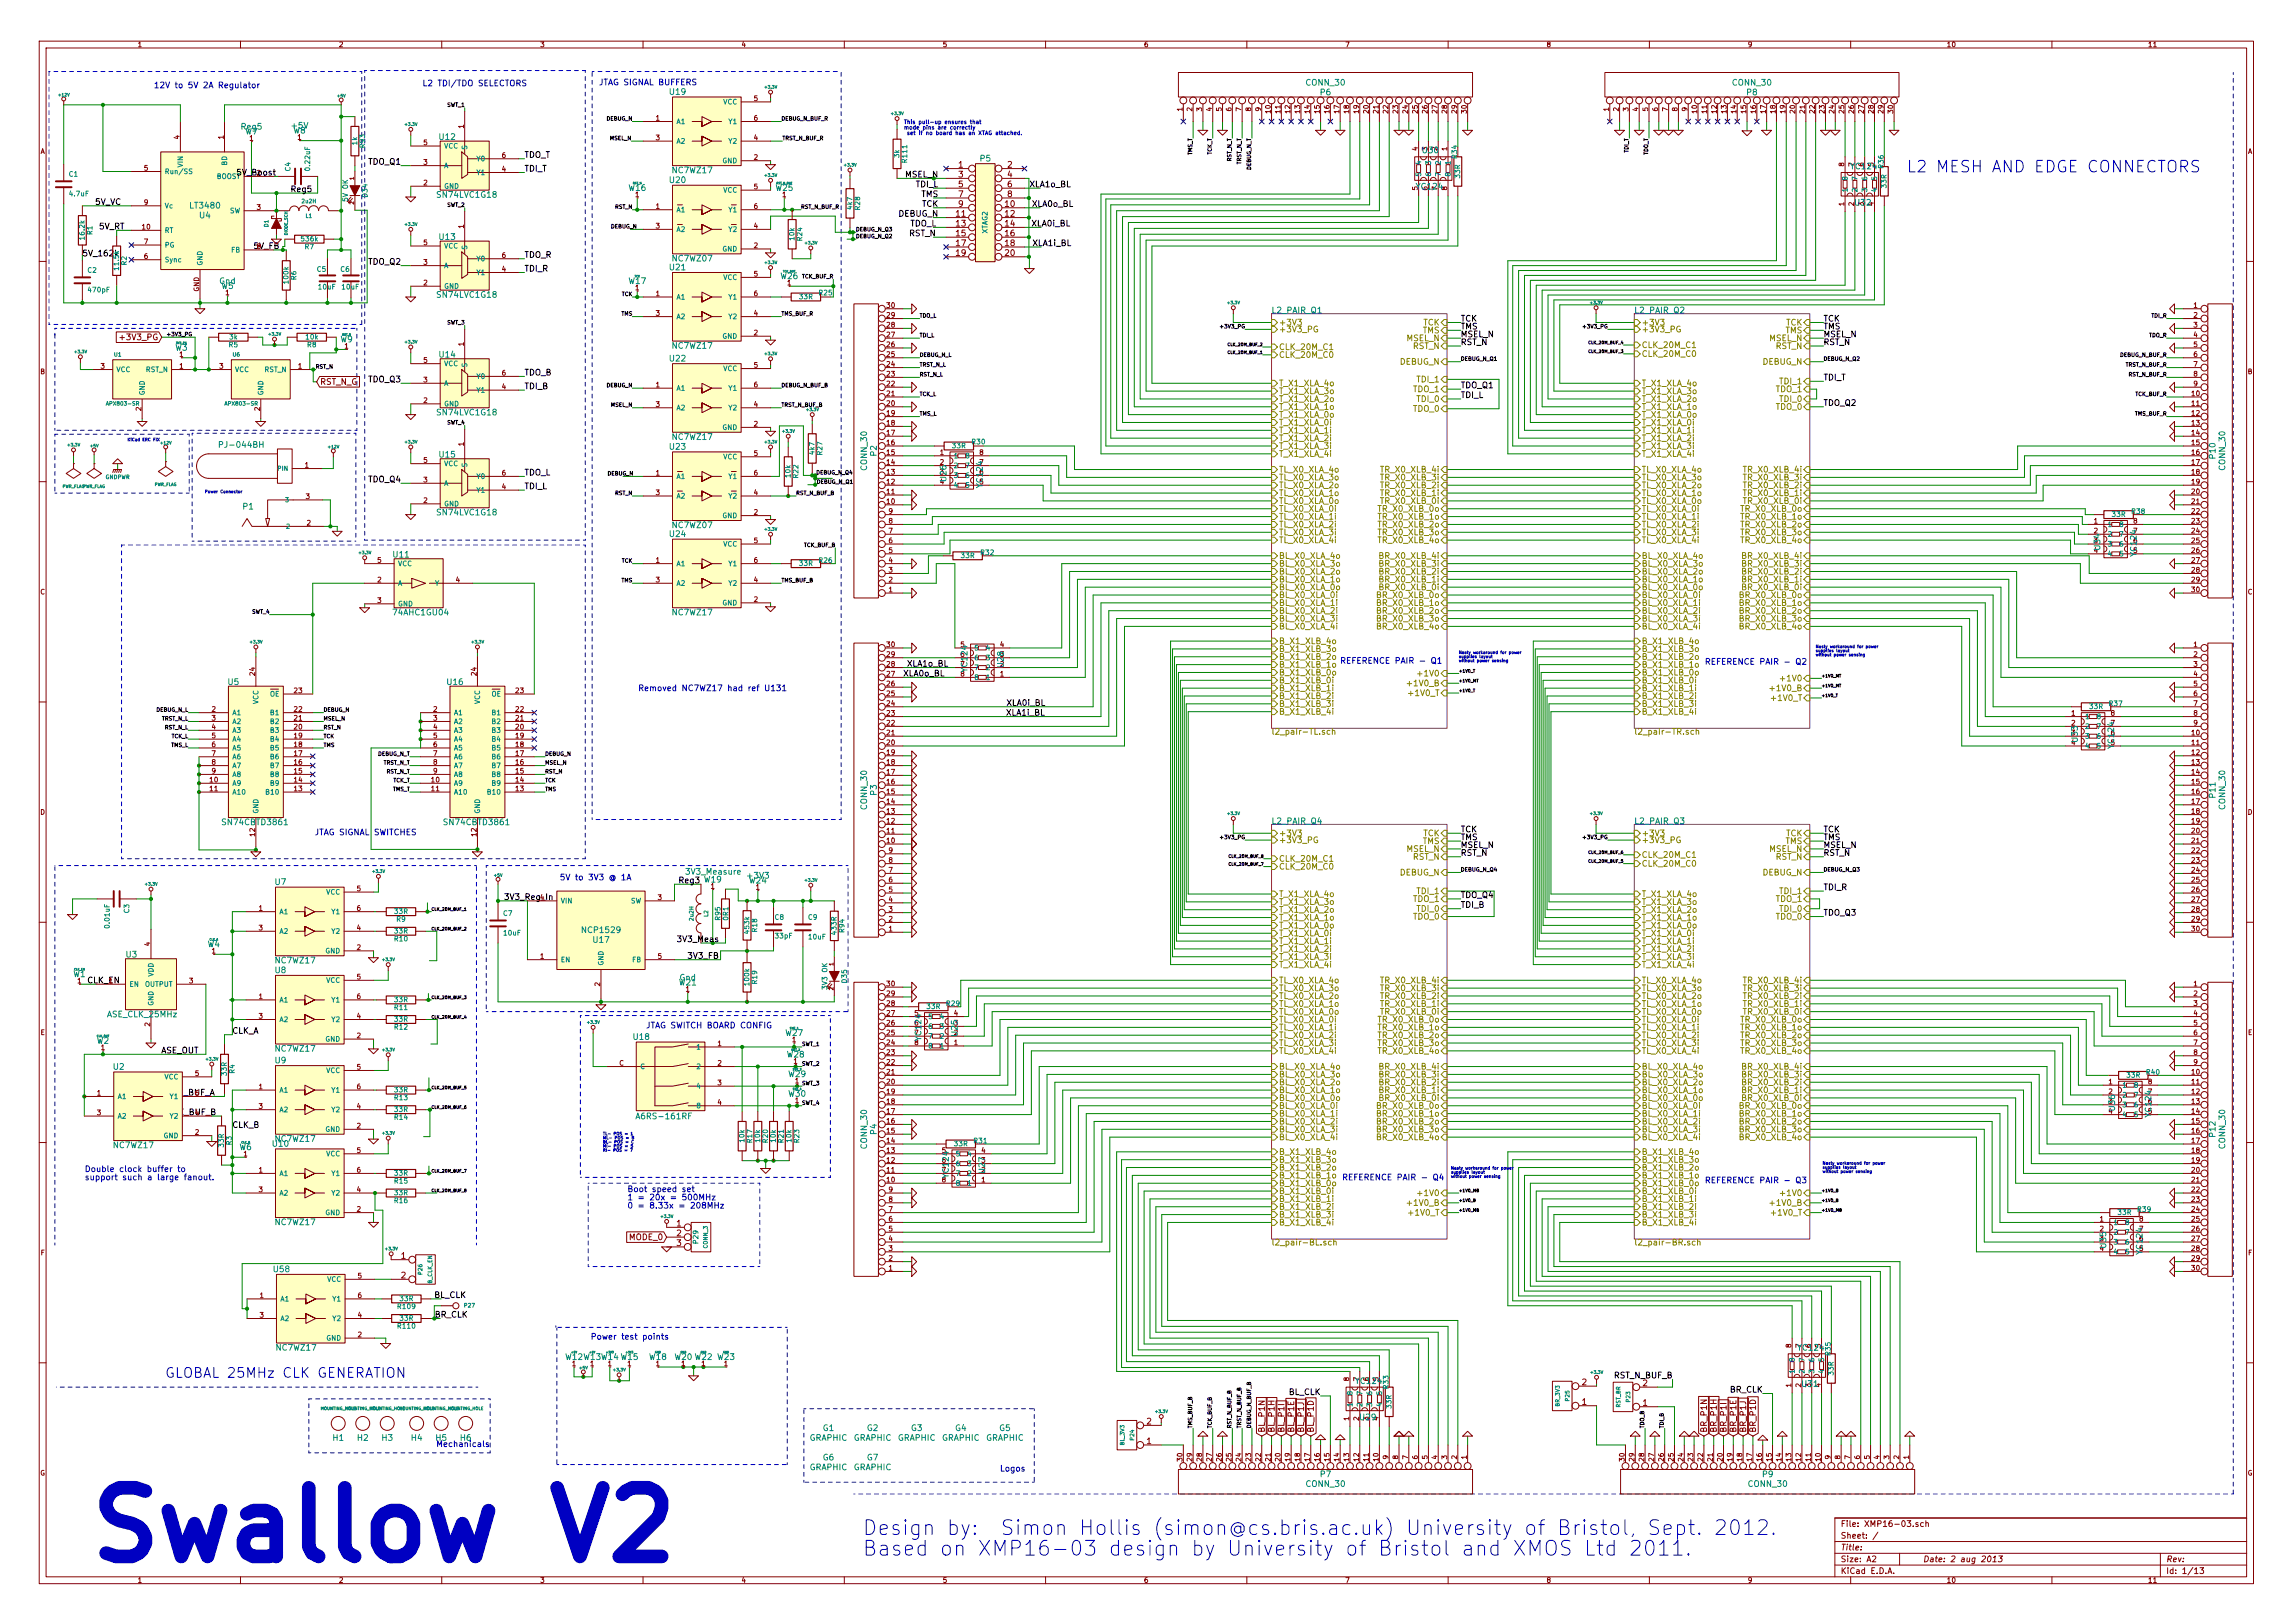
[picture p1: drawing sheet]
<svg xmlns="http://www.w3.org/2000/svg" width="297mm" height="210mm" viewBox="0 0 297 210" stroke-linecap="round" stroke-linejoin="round" font-family="sans-serif">
<defs><g id="words">
<text font-size="12.4" fill="#0000c2" x="12.1" y="202.1">Swallow V2</text>
<g font-size="2.7" fill="#0000c2">
<text x="111.8" y="198.9">Design by: Simon Hollis (simon@cs.bris.ac.uk) University of Bristol, Sept. 2012.</text>
<text x="111.8" y="201.5">Based on XMP16-03 design by University of Bristol and XMOS Ltd 2011.</text>
</g>
<text font-size="2.1" fill="#0000c2" x="247" y="22.3">L2 MESH AND EDGE CONNECTORS</text>
<text font-size="1.8" fill="#0000c2" x="21.4" y="178.5">GLOBAL 25MHz CLK GENERATION</text>
<g font-size="1.1" fill="#0000c2">
<text x="19.9" y="11.4">12V to 5V 2A Regulator</text>
<text x="54.7" y="11.2">L2 TDI/TDO SELECTORS</text>
<text x="77.6" y="11">JTAG SIGNAL BUFFERS</text>
<text x="82.7" y="89.5">Removed NC7WZ17 had ref U131</text>
<text x="173.6" y="86">REFERENCE PAIR - Q1</text>
<text x="220.9" y="86.1">REFERENCE PAIR - Q2</text>
<text x="40.8" y="108.2">JTAG SIGNAL SWITCHES</text>
<text x="72.5" y="114">5V to 3V3 @ 1A</text>
<text x="83.7" y="133.2">JTAG SWITCH BOARD CONFIG</text>
<text x="11" y="151.8">Double clock buffer to</text>
<text x="11" y="152.9">support such a large fanout.</text>
<text x="81.3" y="154.4">Boot speed set</text>
<text x="81.3" y="155.5">1 = 20x = 500MHz</text>
<text x="173.9" y="152.9">REFERENCE PAIR - Q4</text>
<text x="220.9" y="153.3">REFERENCE PAIR - Q3</text>
<text x="81.3" y="156.6">0 = 8.33x = 208MHz</text>
<text x="76.5" y="173.5">Power test points</text>
<text x="56.5" y="187.4">Mechanicals</text>
<text x="59.7" y="186.6">H6</text>
<text x="129.5" y="190.6">Logos</text>
</g>
<g font-size="1.1" fill="#008484">
<text x="169.3" y="11.1">CONN_30</text>
<text x="224.5" y="11.1">CONN_30</text>
<text x="31.3" y="16.8">Reg5</text>
<text x="31.8" y="17.4">W7</text>
<text x="37.8" y="16.7">+5V</text>
<text x="38" y="17.3">W8</text>
<text x="86.8" y="12.3">U19</text>
<text x="171" y="12.3">P6</text>
<text x="226.3" y="12.3">P8</text>
<text x="56.9" y="18.1">U12</text>
<text x="86.8" y="23.7">U20</text>
<text x="87.2" y="22.4">NC7WZ17</text>
<text x="127" y="20.9">P5</text>
<text x="184.3" y="19.8">U30</text>
<text x="239.8" y="21.9">YC124</text>
<text x="24.7" y="27">LT3480</text>
<text x="25.9" y="28.3">U4</text>
<text x="56.8" y="25.6">SN74LVC1G18</text>
<text x="81.5" y="24.7">W16</text>
<text x="100.5" y="24.7">W25</text>
<text x="183.6" y="24.5">YC124</text>
<text x="240.3" y="26.6">U32</text>
<text x="56.9" y="31.1">U13</text>
<text x="86.8" y="35">U21</text>
<text x="87.2" y="33.9">NC7WZ07</text>
<text x="28.4" y="36.8">Gnd</text>
<text x="28.7" y="37.4">W5</text>
<text x="56.8" y="38.6">SN74LVC1G18</text>
<text x="81.5" y="36.8">W17</text>
<text x="101.1" y="36.2">W26</text>
<text x="164.7" y="40.6">L2_PAIR_Q1</text>
<text x="211.7" y="40.6">L2_PAIR_Q2</text>
<text x="22.7" y="45.4">W3</text>
<text x="44.1" y="44.3">W9</text>
<text x="56.9" y="46.3">U14</text>
<text x="86.8" y="46.8">U22</text>
<text x="87.2" y="45.2">NC7WZ17</text>
<text x="56.8" y="53.8">SN74LVC1G18</text>
<text x="28.8" y="58">PJ-044BH</text>
<text x="56.9" y="59.3">U15</text>
<text x="86.8" y="58.2">U23</text>
<text x="87.2" y="57">NC7WZ17</text>
<text x="113.6" y="59.1" transform="rotate(-90 113.6 59.1)">P2</text>
<text x="287" y="59.4" transform="rotate(-90 287 59.4)">P10</text>
<text x="31.5" y="66">P1</text>
<text x="112.3" y="60.9" transform="rotate(-90 112.3 60.9)">CONN_30</text>
<text x="122.6" y="62.3" transform="rotate(-90 122.6 62.3)">U26</text>
<text x="127.3" y="63.1" transform="rotate(-90 127.3 63.1)">YC124</text>
<text x="288.3" y="60.8" transform="rotate(-90 288.3 60.8)">CONN_30</text>
<text x="56.8" y="66.8">SN74LVC1G18</text>
<text x="86.8" y="69.6">U24</text>
<text x="87.2" y="68.4">NC7WZ07</text>
<text x="272.1" y="71.2" transform="rotate(-90 272.1 71.2)">U34</text>
<text x="276.8" y="72" transform="rotate(-90 276.8 72)">YC124</text>
<text x="51" y="72.2">U11</text>
<text x="51.1" y="79.7">74AHC1GU04</text>
<text x="87.2" y="79.7">NC7WZ17</text>
<text x="29.6" y="88.7">U5</text>
<text x="58" y="88.7">U16</text>
<text x="125.3" y="87" transform="rotate(-90 125.3 87)">YC124</text>
<text x="130" y="86.4" transform="rotate(-90 130 86.4)">U28</text>
<text x="269.2" y="96.1" transform="rotate(-90 269.2 96.1)">U33</text>
<text x="273.9" y="96.9" transform="rotate(-90 273.9 96.9)">YC124</text>
<text x="29" y="106.9">SN74CBTD3861</text>
<text x="57.7" y="106.9">SN74CBTD3861</text>
<text x="112.3" y="104.8" transform="rotate(-90 112.3 104.8)">CONN_30</text>
<text x="113.6" y="103" transform="rotate(-90 113.6 103)">P3</text>
<text x="164.7" y="106.8">L2_PAIR_Q4</text>
<text x="211.7" y="106.8">L2_PAIR_Q3</text>
<text x="287" y="103.3" transform="rotate(-90 287 103.3)">P11</text>
<text x="288.3" y="104.8" transform="rotate(-90 288.3 104.8)">CONN_30</text>
<text x="89" y="113.3">3V3_Measure</text>
<text x="96.9" y="113.8">+3V3</text>
<text x="35.6" y="114.6">U7</text>
<text x="91.2" y="114.3">W19</text>
<text x="97.1" y="114.4">W24</text>
<text x="16.3" y="124">U3</text>
<text x="26.9" y="122.7">W4</text>
<text x="35.8" y="124.8">NC7WZ17</text>
<text x="75.6" y="120.9">NCP1529</text>
<text x="76.9" y="122.1">U17</text>
<text x="9.5" y="126.6">W1</text>
<text x="14" y="131.8">ASE_CLK_25MHz</text>
<text x="35.6" y="126.1">U8</text>
<text x="88" y="127.7">W21</text>
<text x="88" y="127">Gnd</text>
<text x="12.5" y="135.2">W2</text>
<text x="35.6" y="137.8">U9</text>
<text x="35.8" y="136.2">NC7WZ17</text>
<text x="82.1" y="134.7">U18</text>
<text x="101.8" y="134.2">W27</text>
<text x="102" y="137">W28</text>
<text x="119.3" y="134.7" transform="rotate(-90 119.3 134.7)">YC124</text>
<text x="124" y="134.2" transform="rotate(-90 124 134.2)">U25</text>
<text x="14.7" y="138.6">U2</text>
<text x="102.2" y="139.5">W29</text>
<text x="102.2" y="142.1">W30</text>
<text x="274" y="143.8" transform="rotate(-90 274 143.8)">U36</text>
<text x="14.8" y="148.7">NC7WZ17</text>
<text x="31" y="149">W6</text>
<text x="35.4" y="148.5">U10</text>
<text x="35.8" y="147.9">NC7WZ17</text>
<text x="82.8" y="145">A6RS-161RF</text>
<text x="112.3" y="148.7" transform="rotate(-90 112.3 148.7)">CONN_30</text>
<text x="113.6" y="146.9" transform="rotate(-90 113.6 146.9)">P4</text>
<text x="278.7" y="144.6" transform="rotate(-90 278.7 144.6)">YC124</text>
<text x="287" y="147.2" transform="rotate(-90 287 147.2)">P12</text>
<text x="288.3" y="148.7" transform="rotate(-90 288.3 148.7)">CONN_30</text>
<text x="122.9" y="152.5" transform="rotate(-90 122.9 152.5)">YC124</text>
<text x="127.6" y="151.9" transform="rotate(-90 127.6 151.9)">U27</text>
<text x="35.8" y="158.7">NC7WZ17</text>
<text x="272.8" y="161.6" transform="rotate(-90 272.8 161.6)">U35</text>
<text x="35.5" y="164.8">U58</text>
<text x="277.5" y="162.4" transform="rotate(-90 277.5 162.4)">YC124</text>
<text x="35.9" y="175">NC7WZ17</text>
<text x="73.3" y="176.2">W12W13W14 W15</text>
<text x="84.1" y="176.2">W18</text>
<text x="87.4" y="176.2">W20 W22 W23</text>
<text x="175.7" y="179.3">YC124</text>
<text x="233" y="175">YC124</text>
<text x="233.5" y="179.7">U31</text>
<text x="106.6" y="185.4">G1</text>
<text x="112.3" y="185.4">G2</text>
<text x="118" y="185.4">G3</text>
<text x="123.8" y="185.4">G4</text>
<text x="129.5" y="185.4">G5</text>
<text x="176.2" y="184">U29</text>
<text x="43.1" y="186.6">H1</text>
<text x="46.3" y="186.6">H2</text>
<text x="49.5" y="186.6">H3</text>
<text x="53.3" y="186.6">H4</text>
<text x="56.5" y="186.6">H5</text>
<text x="104.9" y="186.6">GRAPHIC</text>
<text x="104.9" y="190.5">GRAPHIC</text>
<text x="106.6" y="189.2">G6</text>
<text x="110.6" y="186.6">GRAPHIC</text>
<text x="110.6" y="190.5">GRAPHIC</text>
<text x="112.3" y="189.2">G7</text>
<text x="116.3" y="186.6">GRAPHIC</text>
<text x="122" y="186.6">GRAPHIC</text>
<text x="127.7" y="186.6">GRAPHIC</text>
<text x="171.1" y="191.4">P7</text>
<text x="228.3" y="191.4">P9</text>
<text x="169.3" y="192.6">CONN_30</text>
<text x="226.5" y="192.6">CONN_30</text>
</g>
<g font-size="1.1">
<text x="30.9" y="22.7">5V_Boost</text>
<text x="47.7" y="21.3">TDO_Q1</text>
<text x="67.9" y="22.2">TDI_T</text>
<text x="67.9" y="20.4">TDO_T</text>
<text x="117.2" y="23">MSEL_N</text>
<text x="12.3" y="26.5">5V_VC</text>
<text x="12.8" y="29.7">5V_RT</text>
<text x="37.9" y="24.9">Reg5</text>
<text x="116.3" y="28.1">DEBUG_N</text>
<text x="117.8" y="29.3">TDO_L</text>
<text x="118.6" y="24.3">TDI_L</text>
<text x="119.3" y="25.5">TMS</text>
<text x="119.4" y="26.8">TCK</text>
<text x="133.3" y="24.3">XLA1o_BL</text>
<text x="133.6" y="29.3">XLA0i_BL</text>
<text x="133.7" y="26.8">XLA0o_BL</text>
<text x="10.7" y="33.2">5V_162k</text>
<text x="32.9" y="32.3">5V_FB</text>
<text x="47.7" y="34.3">TDO_Q2</text>
<text x="67.9" y="33.4">TDO_R</text>
<text x="67.9" y="35.2">TDI_R</text>
<text x="117.7" y="30.6">RST_N</text>
<text x="133.7" y="31.9">XLA1i_BL</text>
<text x="189.2" y="41.7">TCK</text>
<text x="236.2" y="41.7">TCK</text>
<text x="189.2" y="43.7">MSEL_N</text>
<text x="189.2" y="44.7">RST_N</text>
<text x="189.2" y="42.7">TMS</text>
<text x="236.2" y="42.7">TMS</text>
<text x="236.2" y="44.7">RST_N</text>
<text x="236.2" y="43.7">MSEL_N</text>
<text x="47.7" y="49.5">TDO_Q3</text>
<text x="67.9" y="48.6">TDO_B</text>
<text x="67.9" y="50.4">TDI_B</text>
<text x="189.2" y="51.6">TDI_L</text>
<text x="189.2" y="50.3">TDO_Q1</text>
<text x="236.2" y="52.6">TDO_Q2</text>
<text x="236.2" y="49.3">TDI_T</text>
<text x="47.7" y="62.5">TDO_Q4</text>
<text x="67.9" y="63.4">TDI_L</text>
<text x="67.9" y="61.6">TDO_L</text>
<text x="117" y="87.6">XLA0o_BL</text>
<text x="117.5" y="86.4">XLA1o_BL</text>
<text x="130.3" y="92.7">XLA1i_BL</text>
<text x="130.4" y="91.4">XLA0i_BL</text>
<text x="189.2" y="107.8">TCK</text>
<text x="236.2" y="107.8">TCK</text>
<text x="189.2" y="108.8">TMS</text>
<text x="189.2" y="110.9">RST_N</text>
<text x="189.2" y="109.8">MSEL_N</text>
<text x="236.2" y="109.8">MSEL_N</text>
<text x="236.2" y="110.9">RST_N</text>
<text x="236.2" y="108.8">TMS</text>
<text x="65.3" y="116.6">3V3_Reg_In</text>
<text x="87.9" y="114.4">Reg3</text>
<text x="189.2" y="116.3">TDO_Q4</text>
<text x="189.2" y="117.6">TDI_B</text>
<text x="236.2" y="115.3">TDI_R</text>
<text x="236.2" y="118.6">TDO_Q3</text>
<text x="88" y="122">3V3_Meas</text>
<text x="89" y="124.2">3V3_FB</text>
<text x="11.3" y="127.4">CLK_EN</text>
<text x="20.9" y="136.5">ASE_OUT</text>
<text x="30.1" y="133.9">CLK_A</text>
<text x="21.5" y="141.9">CLK_BUF_A</text>
<text x="21.7" y="144.5">CLK_BUF_B</text>
<text x="30.1" y="146.1">CLK_B</text>
<text x="56.3" y="168.1">BL_CLK</text>
<text x="56.3" y="170.7">BR_CLK</text>
<text x="209.1" y="178.6">RST_N_BUF_B</text>
<text x="212.8" y="179.6">2</text>
<text x="166.9" y="180.7">BL_CLK</text>
<text x="224" y="180.4">BR_CLK</text>
</g>
<g font-size="1.1" fill="#840000">
<text x="124.2" y="21.7">1</text>
<text x="124.2" y="23">3</text>
<text x="130.5" y="21.7">2</text>
<text x="130.5" y="23">4</text>
<text x="123.9" y="28.1">11</text>
<text x="123.9" y="29.3">13</text>
<text x="124.2" y="24.3">5</text>
<text x="124.2" y="25.5">7</text>
<text x="124.2" y="26.8">9</text>
<text x="130.2" y="26.8">10</text>
<text x="130.2" y="28.1">12</text>
<text x="130.2" y="29.3">14</text>
<text x="130.5" y="24.3">6</text>
<text x="130.5" y="25.5">8</text>
<text x="123.9" y="30.6">15</text>
<text x="123.9" y="31.9">17</text>
<text x="123.9" y="33.1">19</text>
<text x="130.2" y="33.1">20</text>
<text x="130.2" y="30.6">16</text>
<text x="130.2" y="31.9">18</text>
<text x="15.9" y="44.1">+3V3_PG</text>
<text x="41.5" y="49.8">RST_N_G</text>
<text x="81.5" y="160.6">MODE_0</text>
<text x="87.7" y="158.9">1</text>
<text x="87.7" y="160.1">2</text>
<text x="87.7" y="161.4">3</text>
<text x="52" y="163.1">1</text>
<text x="52" y="165.6">2</text>
<text x="204.9" y="179.4">2</text>
<text x="148.6" y="184.5">2</text>
<text x="163.8" y="185.6" transform="rotate(-90 163.8 185.6)">BL_P1N</text>
<text x="165.1" y="185.6" transform="rotate(-90 165.1 185.6)">BL_P1H</text>
<text x="166.4" y="185.6" transform="rotate(-90 166.4 185.6)">BL_P1I</text>
<text x="167.6" y="185.6" transform="rotate(-90 167.6 185.6)">BL_P1E</text>
<text x="168.9" y="185.6" transform="rotate(-90 168.9 185.6)">BL_P1J</text>
<text x="170.2" y="185.6" transform="rotate(-90 170.2 185.6)">BL_P1D</text>
<text x="204.9" y="182">1</text>
<text x="212.8" y="182.1">1</text>
<text x="221.1" y="185.6" transform="rotate(-90 221.1 185.6)">BR_P1N</text>
<text x="222.4" y="185.6" transform="rotate(-90 222.4 185.6)">BR_P1H</text>
<text x="223.6" y="185.6" transform="rotate(-90 223.6 185.6)">BR_P1I</text>
<text x="224.9" y="185.6" transform="rotate(-90 224.9 185.6)">BR_P1E</text>
<text x="226.2" y="185.6" transform="rotate(-90 226.2 185.6)">BR_P1J</text>
<text x="227.5" y="185.6" transform="rotate(-90 227.5 185.6)">BR_P1D</text>
<text x="148.6" y="187.1">1</text>
<text x="238.5" y="197.8">File: XMP16-03.sch</text>
<text x="238.5" y="203.9">KiCad E.D.A.</text>
<text x="238.5" y="202.4">Size: A2</text>
<text x="238.5" y="200.8">Title:</text>
<text x="238.5" y="199.3">Sheet: /</text>
<text x="249.1" y="202.4">Date: 2 aug 2013</text>
<text x="280.6" y="202.4">Rev:</text>
<text x="280.6" y="203.9">Id: 1/13</text>
</g>
<g font-size="1.1" fill="#848400">
<text x="165.7" y="42.2">+3V3</text>
<text x="165.7" y="43">+3V3_PG</text>
<text x="165.7" y="45.3">CLK_20M_C1</text>
<text x="165.7" y="46.3">CLK_20M_C0</text>
<text x="181.3" y="47.2">DEBUG_N</text>
<text x="182.2" y="44.2">MSEL_N</text>
<text x="183" y="45.2">RST_N</text>
<text x="184.3" y="43.2">TMS</text>
<text x="184.3" y="42.2">TCK</text>
<text x="212.7" y="42.2">+3V3</text>
<text x="212.7" y="43">+3V3_PG</text>
<text x="212.7" y="45.1">CLK_20M_C1</text>
<text x="212.7" y="46.2">CLK_20M_C0</text>
<text x="228.3" y="47.2">DEBUG_N</text>
<text x="229.2" y="44.2">MSEL_N</text>
<text x="230" y="45.2">RST_N</text>
<text x="231.2" y="43.2">TMS</text>
<text x="231.3" y="42.2">TCK</text>
<text x="165.7" y="52.1">T_X1_XLA_2o</text>
<text x="165.7" y="53.1">T_X1_XLA_1o</text>
<text x="165.7" y="51">T_X1_XLA_3o</text>
<text x="165.7" y="50">T_X1_XLA_4o</text>
<text x="183.1" y="50.8">TDO_1</text>
<text x="183.1" y="53.3">TDO_0</text>
<text x="183.6" y="52.1">TDI_0</text>
<text x="183.6" y="49.5">TDI_1</text>
<text x="212.7" y="52.1">T_X1_XLA_2o</text>
<text x="212.7" y="53.1">T_X1_XLA_1o</text>
<text x="212.7" y="51">T_X1_XLA_3o</text>
<text x="212.7" y="50">T_X1_XLA_4o</text>
<text x="230.1" y="50.8">TDO_1</text>
<text x="230.1" y="53.1">TDO_0</text>
<text x="230.6" y="52.1">TDI_0</text>
<text x="230.6" y="49.8">TDI_1</text>
<text x="165.7" y="59.2">T_X1_XLA_4i</text>
<text x="165.7" y="58.2">T_X1_XLA_3i</text>
<text x="165.7" y="56.1">T_X1_XLA_1i</text>
<text x="165.7" y="57.1">T_X1_XLA_2i</text>
<text x="165.7" y="55.1">T_X1_XLA_0i</text>
<text x="165.7" y="54.1">T_X1_XLA_0o</text>
<text x="212.7" y="59.2">T_X1_XLA_4i</text>
<text x="212.7" y="58.2">T_X1_XLA_3i</text>
<text x="212.7" y="56.1">T_X1_XLA_1i</text>
<text x="212.7" y="57.1">T_X1_XLA_2i</text>
<text x="212.7" y="55.1">T_X1_XLA_0i</text>
<text x="212.7" y="54.1">T_X1_XLA_0o</text>
<text x="165.7" y="61.2">TL_X0_XLA_4o</text>
<text x="165.7" y="62.2">TL_X0_XLA_3o</text>
<text x="165.7" y="64.3">TL_X0_XLA_1o</text>
<text x="165.7" y="63.2">TL_X0_XLA_2o</text>
<text x="165.7" y="65.3">TL_X0_XLA_0o</text>
<text x="179" y="65.3">TR_X0_XLB_0i</text>
<text x="179" y="63.2">TR_X0_XLB_2i</text>
<text x="179" y="64.3">TR_X0_XLB_1i</text>
<text x="179" y="62.2">TR_X0_XLB_3i</text>
<text x="179" y="61.2">TR_X0_XLB_4i</text>
<text x="212.7" y="61.2">TL_X0_XLA_4o</text>
<text x="212.7" y="62.2">TL_X0_XLA_3o</text>
<text x="212.7" y="64.3">TL_X0_XLA_1o</text>
<text x="212.7" y="63.2">TL_X0_XLA_2o</text>
<text x="212.7" y="65.3">TL_X0_XLA_0o</text>
<text x="226" y="65.3">TR_X0_XLB_0i</text>
<text x="226" y="63.2">TR_X0_XLB_2i</text>
<text x="226" y="64.3">TR_X0_XLB_1i</text>
<text x="226" y="62.2">TR_X0_XLB_3i</text>
<text x="226" y="61.2">TR_X0_XLB_4i</text>
<text x="165.7" y="66.3">TL_X0_XLA_0i</text>
<text x="165.7" y="68.3">TL_X0_XLA_2i</text>
<text x="165.7" y="67.3">TL_X0_XLA_1i</text>
<text x="165.7" y="69.3">TL_X0_XLA_3i</text>
<text x="165.7" y="70.4">TL_X0_XLA_4i</text>
<text x="178.6" y="70.4">TR_X0_XLB_4o</text>
<text x="178.6" y="69.3">TR_X0_XLB_3o</text>
<text x="178.6" y="67.3">TR_X0_XLB_1o</text>
<text x="178.6" y="68.3">TR_X0_XLB_2o</text>
<text x="178.6" y="66.3">TR_X0_XLB_0o</text>
<text x="212.7" y="66.3">TL_X0_XLA_0i</text>
<text x="212.7" y="68.3">TL_X0_XLA_2i</text>
<text x="212.7" y="67.3">TL_X0_XLA_1i</text>
<text x="212.7" y="69.3">TL_X0_XLA_3i</text>
<text x="212.7" y="70.4">TL_X0_XLA_4i</text>
<text x="225.6" y="70.4">TR_X0_XLB_4o</text>
<text x="225.6" y="69.3">TR_X0_XLB_3o</text>
<text x="225.6" y="67.3">TR_X0_XLB_1o</text>
<text x="225.6" y="68.3">TR_X0_XLB_2o</text>
<text x="225.6" y="66.3">TR_X0_XLB_0o</text>
<text x="165.7" y="77.5">BL_X0_XLA_0i</text>
<text x="165.7" y="76.4">BL_X0_XLA_0o</text>
<text x="165.7" y="74.4">BL_X0_XLA_2o</text>
<text x="165.7" y="75.4">BL_X0_XLA_1o</text>
<text x="165.7" y="73.4">BL_X0_XLA_3o</text>
<text x="165.7" y="72.4">BL_X0_XLA_4o</text>
<text x="178.5" y="77.5">BR_X0_XLB_0o</text>
<text x="178.9" y="72.4">BR_X0_XLB_4i</text>
<text x="178.9" y="73.4">BR_X0_XLB_3i</text>
<text x="178.9" y="75.4">BR_X0_XLB_1i</text>
<text x="178.9" y="74.4">BR_X0_XLB_2i</text>
<text x="178.9" y="76.4">BR_X0_XLB_0i</text>
<text x="212.7" y="77.5">BL_X0_XLA_0i</text>
<text x="212.7" y="76.4">BL_X0_XLA_0o</text>
<text x="212.7" y="74.4">BL_X0_XLA_2o</text>
<text x="212.7" y="75.4">BL_X0_XLA_1o</text>
<text x="212.7" y="73.4">BL_X0_XLA_3o</text>
<text x="212.7" y="72.4">BL_X0_XLA_4o</text>
<text x="225.5" y="77.5">BR_X0_XLB_0o</text>
<text x="225.9" y="72.4">BR_X0_XLB_4i</text>
<text x="225.9" y="73.4">BR_X0_XLB_3i</text>
<text x="225.9" y="75.4">BR_X0_XLB_1i</text>
<text x="225.9" y="74.4">BR_X0_XLB_2i</text>
<text x="225.9" y="76.4">BR_X0_XLB_0i</text>
<text x="165.7" y="83.4">B_X1_XLB_4o</text>
<text x="165.7" y="81.5">BL_X0_XLA_4i</text>
<text x="165.7" y="80.5">BL_X0_XLA_3i</text>
<text x="165.7" y="78.5">BL_X0_XLA_1i</text>
<text x="165.7" y="79.5">BL_X0_XLA_2i</text>
<text x="178.5" y="79.5">BR_X0_XLB_2o</text>
<text x="178.5" y="78.5">BR_X0_XLB_1o</text>
<text x="178.5" y="80.5">BR_X0_XLB_3o</text>
<text x="178.5" y="81.5">BR_X0_XLB_4o</text>
<text x="212.7" y="83.4">B_X1_XLB_4o</text>
<text x="212.7" y="81.5">BL_X0_XLA_4i</text>
<text x="212.7" y="80.5">BL_X0_XLA_3i</text>
<text x="212.7" y="78.5">BL_X0_XLA_1i</text>
<text x="212.7" y="79.5">BL_X0_XLA_2i</text>
<text x="225.5" y="79.5">BR_X0_XLB_2o</text>
<text x="225.5" y="78.5">BR_X0_XLB_1o</text>
<text x="225.5" y="80.5">BR_X0_XLB_3o</text>
<text x="225.5" y="81.5">BR_X0_XLB_4o</text>
<text x="165.7" y="84.4">B_X1_XLB_3o</text>
<text x="165.7" y="86.5">B_X1_XLB_1o</text>
<text x="165.7" y="85.5">B_X1_XLB_2o</text>
<text x="165.7" y="87.5">B_X1_XLB_0o</text>
<text x="165.7" y="88.5">B_X1_XLB_0i</text>
<text x="165.7" y="89.5">B_X1_XLB_1i</text>
<text x="182.6" y="88.9">+1V0_B</text>
<text x="184" y="87.6">+1V0</text>
<text x="212.7" y="84.4">B_X1_XLB_3o</text>
<text x="212.7" y="86.5">B_X1_XLB_1o</text>
<text x="212.7" y="85.5">B_X1_XLB_2o</text>
<text x="212.7" y="87.5">B_X1_XLB_0o</text>
<text x="212.7" y="88.5">B_X1_XLB_0i</text>
<text x="212.7" y="89.5">B_X1_XLB_1i</text>
<text x="229.6" y="89.5">+1V0_B</text>
<text x="231" y="88.3">+1V0</text>
<text x="164.7" y="95.2">l2_pair-TL.sch</text>
<text x="165.7" y="90.5">B_X1_XLB_2i</text>
<text x="165.7" y="91.6">B_X1_XLB_3i</text>
<text x="165.7" y="92.6">B_X1_XLB_4i</text>
<text x="182.7" y="90.2">+1V0_T</text>
<text x="211.7" y="95.2">l2_pair-TR.sch</text>
<text x="212.7" y="90.5">B_X1_XLB_2i</text>
<text x="212.7" y="91.6">B_X1_XLB_3i</text>
<text x="212.7" y="92.6">B_X1_XLB_4i</text>
<text x="229.7" y="90.8">+1V0_T</text>
<text x="165.7" y="108.3">+3V3</text>
<text x="165.7" y="109.2">+3V3_PG</text>
<text x="165.7" y="111.6">CLK_20M_C1</text>
<text x="165.7" y="112.6">CLK_20M_C0</text>
<text x="181.3" y="113.4">DEBUG_N</text>
<text x="182.2" y="110.4">MSEL_N</text>
<text x="183" y="111.4">RST_N</text>
<text x="184.3" y="109.3">TMS</text>
<text x="184.3" y="108.3">TCK</text>
<text x="212.7" y="108.3">+3V3</text>
<text x="212.7" y="109.2">+3V3_PG</text>
<text x="212.7" y="111.1">CLK_20M_C1</text>
<text x="212.7" y="112.3">CLK_20M_C0</text>
<text x="228.3" y="113.4">DEBUG_N</text>
<text x="229.2" y="110.4">MSEL_N</text>
<text x="230" y="111.4">RST_N</text>
<text x="231.2" y="109.3">TMS</text>
<text x="231.3" y="108.3">TCK</text>
<text x="165.7" y="118.2">T_X1_XLA_2o</text>
<text x="165.7" y="119.2">T_X1_XLA_1o</text>
<text x="165.7" y="117.2">T_X1_XLA_3o</text>
<text x="165.7" y="116.2">T_X1_XLA_4o</text>
<text x="183.1" y="116.8">TDO_1</text>
<text x="183.1" y="119.1">TDO_0</text>
<text x="183.6" y="118.1">TDI_0</text>
<text x="183.6" y="115.8">TDI_1</text>
<text x="212.7" y="118.2">T_X1_XLA_2o</text>
<text x="212.7" y="119.2">T_X1_XLA_1o</text>
<text x="212.7" y="117.2">T_X1_XLA_3o</text>
<text x="212.7" y="116.2">T_X1_XLA_4o</text>
<text x="230.1" y="116.8">TDO_1</text>
<text x="230.1" y="119.1">TDO_0</text>
<text x="230.6" y="118.1">TDI_0</text>
<text x="230.6" y="115.8">TDI_1</text>
<text x="165.7" y="125.3">T_X1_XLA_4i</text>
<text x="165.7" y="124.3">T_X1_XLA_3i</text>
<text x="165.7" y="122.3">T_X1_XLA_1i</text>
<text x="165.7" y="123.3">T_X1_XLA_2i</text>
<text x="165.7" y="121.3">T_X1_XLA_0i</text>
<text x="165.7" y="120.3">T_X1_XLA_0o</text>
<text x="212.7" y="125.3">T_X1_XLA_4i</text>
<text x="212.7" y="124.3">T_X1_XLA_3i</text>
<text x="212.7" y="122.3">T_X1_XLA_1i</text>
<text x="212.7" y="123.3">T_X1_XLA_2i</text>
<text x="212.7" y="121.3">T_X1_XLA_0i</text>
<text x="212.7" y="120.3">T_X1_XLA_0o</text>
<text x="165.7" y="127.4">TL_X0_XLA_4o</text>
<text x="165.7" y="128.4">TL_X0_XLA_3o</text>
<text x="165.7" y="130.4">TL_X0_XLA_1o</text>
<text x="165.7" y="129.4">TL_X0_XLA_2o</text>
<text x="165.7" y="131.4">TL_X0_XLA_0o</text>
<text x="179" y="131.4">TR_X0_XLB_0i</text>
<text x="179" y="129.4">TR_X0_XLB_2i</text>
<text x="179" y="130.4">TR_X0_XLB_1i</text>
<text x="179" y="128.4">TR_X0_XLB_3i</text>
<text x="179" y="127.4">TR_X0_XLB_4i</text>
<text x="212.7" y="127.4">TL_X0_XLA_4o</text>
<text x="212.7" y="128.4">TL_X0_XLA_3o</text>
<text x="212.7" y="130.4">TL_X0_XLA_1o</text>
<text x="212.7" y="129.4">TL_X0_XLA_2o</text>
<text x="212.7" y="131.4">TL_X0_XLA_0o</text>
<text x="226" y="131.4">TR_X0_XLB_0i</text>
<text x="226" y="129.4">TR_X0_XLB_2i</text>
<text x="226" y="130.4">TR_X0_XLB_1i</text>
<text x="226" y="128.4">TR_X0_XLB_3i</text>
<text x="226" y="127.4">TR_X0_XLB_4i</text>
<text x="165.7" y="132.5">TL_X0_XLA_0i</text>
<text x="165.7" y="134.5">TL_X0_XLA_2i</text>
<text x="165.7" y="133.5">TL_X0_XLA_1i</text>
<text x="165.7" y="135.5">TL_X0_XLA_3i</text>
<text x="165.7" y="136.5">TL_X0_XLA_4i</text>
<text x="178.6" y="136.5">TR_X0_XLB_4o</text>
<text x="178.6" y="135.5">TR_X0_XLB_3o</text>
<text x="178.6" y="133.5">TR_X0_XLB_1o</text>
<text x="178.6" y="134.5">TR_X0_XLB_2o</text>
<text x="178.6" y="132.5">TR_X0_XLB_0o</text>
<text x="212.7" y="132.5">TL_X0_XLA_0i</text>
<text x="212.7" y="134.5">TL_X0_XLA_2i</text>
<text x="212.7" y="133.5">TL_X0_XLA_1i</text>
<text x="212.7" y="135.5">TL_X0_XLA_3i</text>
<text x="212.7" y="136.5">TL_X0_XLA_4i</text>
<text x="225.6" y="136.5">TR_X0_XLB_4o</text>
<text x="225.6" y="135.5">TR_X0_XLB_3o</text>
<text x="225.6" y="133.5">TR_X0_XLB_1o</text>
<text x="225.6" y="134.5">TR_X0_XLB_2o</text>
<text x="225.6" y="132.5">TR_X0_XLB_0o</text>
<text x="165.7" y="143.6">BL_X0_XLA_0i</text>
<text x="165.7" y="142.6">BL_X0_XLA_0o</text>
<text x="165.7" y="140.6">BL_X0_XLA_2o</text>
<text x="165.7" y="141.6">BL_X0_XLA_1o</text>
<text x="165.7" y="139.6">BL_X0_XLA_3o</text>
<text x="165.7" y="138.6">BL_X0_XLA_4o</text>
<text x="178.5" y="143.6">BR_X0_XLB_0o</text>
<text x="178.9" y="138.6">BR_X0_XLB_4i</text>
<text x="178.9" y="139.6">BR_X0_XLB_3i</text>
<text x="178.9" y="141.6">BR_X0_XLB_1i</text>
<text x="178.9" y="140.6">BR_X0_XLB_2i</text>
<text x="178.9" y="142.6">BR_X0_XLB_0i</text>
<text x="212.7" y="143.6">BL_X0_XLA_0i</text>
<text x="212.7" y="142.6">BL_X0_XLA_0o</text>
<text x="212.7" y="140.6">BL_X0_XLA_2o</text>
<text x="212.7" y="141.6">BL_X0_XLA_1o</text>
<text x="212.7" y="139.6">BL_X0_XLA_3o</text>
<text x="212.7" y="138.6">BL_X0_XLA_4o</text>
<text x="225.5" y="143.6">BR_X0_XLB_0o</text>
<text x="225.9" y="138.6">BR_X0_XLB_4i</text>
<text x="225.9" y="139.6">BR_X0_XLB_3i</text>
<text x="225.9" y="141.6">BR_X0_XLB_1i</text>
<text x="225.9" y="140.6">BR_X0_XLB_2i</text>
<text x="225.9" y="142.6">BR_X0_XLB_0i</text>
<text x="165.7" y="149.6">B_X1_XLB_4o</text>
<text x="165.7" y="147.7">BL_X0_XLA_4i</text>
<text x="165.7" y="146.7">BL_X0_XLA_3i</text>
<text x="165.7" y="144.6">BL_X0_XLA_1i</text>
<text x="165.7" y="145.7">BL_X0_XLA_2i</text>
<text x="178.5" y="145.7">BR_X0_XLB_2o</text>
<text x="178.5" y="144.6">BR_X0_XLB_1o</text>
<text x="178.5" y="146.7">BR_X0_XLB_3o</text>
<text x="178.5" y="147.7">BR_X0_XLB_4o</text>
<text x="212.7" y="147.7">BL_X0_XLA_4i</text>
<text x="212.7" y="146.7">BL_X0_XLA_3i</text>
<text x="212.7" y="144.6">BL_X0_XLA_1i</text>
<text x="212.7" y="145.7">BL_X0_XLA_2i</text>
<text x="212.7" y="149.6">B_X1_XLB_4o</text>
<text x="225.5" y="145.7">BR_X0_XLB_2o</text>
<text x="225.5" y="144.6">BR_X0_XLB_1o</text>
<text x="225.5" y="146.7">BR_X0_XLB_3o</text>
<text x="225.5" y="147.7">BR_X0_XLB_4o</text>
<text x="165.7" y="150.6">B_X1_XLB_3o</text>
<text x="165.7" y="152.6">B_X1_XLB_1o</text>
<text x="165.7" y="151.6">B_X1_XLB_2o</text>
<text x="165.7" y="153.7">B_X1_XLB_0o</text>
<text x="165.7" y="154.7">B_X1_XLB_0i</text>
<text x="165.7" y="155.7">B_X1_XLB_1i</text>
<text x="184" y="154.9">+1V0</text>
<text x="212.7" y="150.6">B_X1_XLB_3o</text>
<text x="212.7" y="152.6">B_X1_XLB_1o</text>
<text x="212.7" y="151.6">B_X1_XLB_2o</text>
<text x="212.7" y="153.7">B_X1_XLB_0o</text>
<text x="212.7" y="154.7">B_X1_XLB_0i</text>
<text x="212.7" y="155.7">B_X1_XLB_1i</text>
<text x="231" y="154.9">+1V0</text>
<text x="164.7" y="161.3">l2_pair-BL.sch</text>
<text x="165.7" y="156.7">B_X1_XLB_2i</text>
<text x="165.7" y="157.7">B_X1_XLB_3i</text>
<text x="165.7" y="158.7">B_X1_XLB_4i</text>
<text x="182.6" y="156.2">+1V0_B</text>
<text x="182.7" y="157.5">+1V0_T</text>
<text x="211.7" y="161.3">l2_pair-BR.sch</text>
<text x="212.7" y="156.7">B_X1_XLB_2i</text>
<text x="212.7" y="157.7">B_X1_XLB_3i</text>
<text x="212.7" y="158.7">B_X1_XLB_4i</text>
<text x="229.6" y="156.2">+1V0_B</text>
<text x="229.7" y="157.5">+1V0_T</text>
</g>
<g font-size=".9" fill="#840000">
<text x="17.9" y="6.1">1</text>
<text x="44" y="6.1">2</text>
<text x="70" y="6.1">3</text>
<text x="96.1" y="6.1">4</text>
<text x="122.2" y="6.1">5</text>
<text x="148.2" y="6.1">6</text>
<text x="174.3" y="6.1">7</text>
<text x="200.4" y="6.1">8</text>
<text x="226.5" y="6.1">9</text>
<text x="252.3" y="6.1">10</text>
<text x="278.4" y="6.1">11</text>
<text x="60.1" y="16.6" transform="rotate(-90 60.1 16.6)">1</text>
<text x="85" y="15.6">1</text>
<text x="97.7" y="13.1">5</text>
<text x="97.7" y="15.6">6</text>
<text x="153.2" y="14.4" transform="rotate(-90 153.2 14.4)">1</text>
<text x="154.4" y="14.4" transform="rotate(-90 154.4 14.4)">2</text>
<text x="155.7" y="14.4" transform="rotate(-90 155.7 14.4)">3</text>
<text x="157" y="14.4" transform="rotate(-90 157 14.4)">4</text>
<text x="158.2" y="14.4" transform="rotate(-90 158.2 14.4)">5</text>
<text x="159.5" y="14.4" transform="rotate(-90 159.5 14.4)">6</text>
<text x="160.8" y="14.4" transform="rotate(-90 160.8 14.4)">7</text>
<text x="162.1" y="14.4" transform="rotate(-90 162.1 14.4)">8</text>
<text x="163.3" y="14.4" transform="rotate(-90 163.3 14.4)">9</text>
<text x="164.6" y="14.6" transform="rotate(-90 164.6 14.6)">10</text>
<text x="165.9" y="14.6" transform="rotate(-90 165.9 14.6)">11</text>
<text x="167.1" y="14.6" transform="rotate(-90 167.1 14.6)">12</text>
<text x="168.4" y="14.6" transform="rotate(-90 168.4 14.6)">13</text>
<text x="169.7" y="14.6" transform="rotate(-90 169.7 14.6)">14</text>
<text x="170.9" y="14.6" transform="rotate(-90 170.9 14.6)">15</text>
<text x="172.2" y="14.6" transform="rotate(-90 172.2 14.6)">16</text>
<text x="173.5" y="14.6" transform="rotate(-90 173.5 14.6)">17</text>
<text x="174.8" y="14.6" transform="rotate(-90 174.8 14.6)">18</text>
<text x="176" y="14.6" transform="rotate(-90 176 14.6)">19</text>
<text x="177.3" y="14.6" transform="rotate(-90 177.3 14.6)">20</text>
<text x="178.6" y="14.6" transform="rotate(-90 178.6 14.6)">21</text>
<text x="179.8" y="14.6" transform="rotate(-90 179.8 14.6)">22</text>
<text x="181.1" y="14.6" transform="rotate(-90 181.1 14.6)">23</text>
<text x="182.4" y="14.6" transform="rotate(-90 182.4 14.6)">24</text>
<text x="183.6" y="14.6" transform="rotate(-90 183.6 14.6)">25</text>
<text x="184.9" y="14.6" transform="rotate(-90 184.9 14.6)">26</text>
<text x="186.2" y="14.6" transform="rotate(-90 186.2 14.6)">27</text>
<text x="187.5" y="14.6" transform="rotate(-90 187.5 14.6)">28</text>
<text x="188.7" y="14.6" transform="rotate(-90 188.7 14.6)">29</text>
<text x="190" y="14.6" transform="rotate(-90 190 14.6)">30</text>
<text x="208.4" y="14.4" transform="rotate(-90 208.4 14.4)">1</text>
<text x="209.7" y="14.4" transform="rotate(-90 209.7 14.4)">2</text>
<text x="210.9" y="14.4" transform="rotate(-90 210.9 14.4)">3</text>
<text x="212.2" y="14.4" transform="rotate(-90 212.2 14.4)">4</text>
<text x="213.5" y="14.4" transform="rotate(-90 213.5 14.4)">5</text>
<text x="214.8" y="14.4" transform="rotate(-90 214.8 14.4)">6</text>
<text x="216" y="14.4" transform="rotate(-90 216 14.4)">7</text>
<text x="217.3" y="14.4" transform="rotate(-90 217.3 14.4)">8</text>
<text x="218.6" y="14.4" transform="rotate(-90 218.6 14.4)">9</text>
<text x="219.8" y="14.6" transform="rotate(-90 219.8 14.6)">10</text>
<text x="221.1" y="14.6" transform="rotate(-90 221.1 14.6)">11</text>
<text x="222.4" y="14.6" transform="rotate(-90 222.4 14.6)">12</text>
<text x="223.6" y="14.6" transform="rotate(-90 223.6 14.6)">13</text>
<text x="224.9" y="14.6" transform="rotate(-90 224.9 14.6)">14</text>
<text x="226.2" y="14.6" transform="rotate(-90 226.2 14.6)">15</text>
<text x="227.5" y="14.6" transform="rotate(-90 227.5 14.6)">16</text>
<text x="228.7" y="14.6" transform="rotate(-90 228.7 14.6)">17</text>
<text x="230" y="14.6" transform="rotate(-90 230 14.6)">18</text>
<text x="231.3" y="14.6" transform="rotate(-90 231.3 14.6)">19</text>
<text x="232.5" y="14.6" transform="rotate(-90 232.5 14.6)">20</text>
<text x="233.8" y="14.6" transform="rotate(-90 233.8 14.6)">21</text>
<text x="235.1" y="14.6" transform="rotate(-90 235.1 14.6)">22</text>
<text x="236.3" y="14.6" transform="rotate(-90 236.3 14.6)">23</text>
<text x="237.6" y="14.6" transform="rotate(-90 237.6 14.6)">24</text>
<text x="238.9" y="14.6" transform="rotate(-90 238.9 14.6)">25</text>
<text x="240.2" y="14.6" transform="rotate(-90 240.2 14.6)">26</text>
<text x="241.4" y="14.6" transform="rotate(-90 241.4 14.6)">27</text>
<text x="242.7" y="14.6" transform="rotate(-90 242.7 14.6)">28</text>
<text x="244" y="14.6" transform="rotate(-90 244 14.6)">29</text>
<text x="245.2" y="14.6" transform="rotate(-90 245.2 14.6)">30</text>
<text x="5.2" y="19.9">A</text>
<text x="18.7" y="22.1">5</text>
<text x="23.2" y="18" transform="rotate(-90 23.2 18)">4</text>
<text x="29" y="18" transform="rotate(-90 29 18)">1</text>
<text x="32.3" y="18.2">1</text>
<text x="38.6" y="18.1">1</text>
<text x="54.9" y="24">2</text>
<text x="54.9" y="21.3">3</text>
<text x="54.9" y="18.8">5</text>
<text x="65" y="22.2">4</text>
<text x="65" y="20.4">6</text>
<text x="85" y="18.2">3</text>
<text x="97.7" y="20.7">2</text>
<text x="97.7" y="18.2">4</text>
<text x="183.6" y="19.5" transform="rotate(-90 183.6 19.5)">4</text>
<text x="184.9" y="19.5" transform="rotate(-90 184.9 19.5)">3</text>
<text x="186.2" y="19.5" transform="rotate(-90 186.2 19.5)">2</text>
<text x="187.5" y="19.5" transform="rotate(-90 187.5 19.5)">1</text>
<text x="238.9" y="21.5" transform="rotate(-90 238.9 21.5)">8</text>
<text x="241.4" y="21.5" transform="rotate(-90 241.4 21.5)">6</text>
<text x="242.7" y="21.5" transform="rotate(-90 242.7 21.5)">5</text>
<text x="291.2" y="19.9">A</text>
<text x="18.4" y="29.7">10</text>
<text x="18.7" y="26.5">9</text>
<text x="33.3" y="27.2">3</text>
<text x="60.1" y="29.6" transform="rotate(-90 60.1 29.6)">1</text>
<text x="85" y="27">1</text>
<text x="85" y="29.6">3</text>
<text x="97.7" y="29.6">4</text>
<text x="97.7" y="24.5">5</text>
<text x="97.7" y="27">6</text>
<text x="101.4" y="25.5">1</text>
<text x="184.9" y="24.6" transform="rotate(-90 184.9 24.6)">6</text>
<text x="186.2" y="24.6" transform="rotate(-90 186.2 24.6)">7</text>
<text x="238.9" y="26.7" transform="rotate(-90 238.9 26.7)">1</text>
<text x="240.2" y="26.7" transform="rotate(-90 240.2 26.7)">2</text>
<text x="241.4" y="26.7" transform="rotate(-90 241.4 26.7)">3</text>
<text x="242.7" y="26.7" transform="rotate(-90 242.7 26.7)">4</text>
<text x="18.7" y="33.5">6</text>
<text x="18.7" y="31.6">7</text>
<text x="33.3" y="32.3">8</text>
<text x="54.9" y="34.3">3</text>
<text x="54.9" y="31.7">5</text>
<text x="65" y="35.2">4</text>
<text x="65" y="33.4">6</text>
<text x="97.7" y="32.1">2</text>
<text x="97.7" y="35.8">5</text>
<text x="25.8" y="37.8" transform="rotate(-90 25.8 37.8)">GND</text>
<text x="29.2" y="38.2">1</text>
<text x="54.9" y="37">2</text>
<text x="85" y="38.3">1</text>
<text x="85" y="40.9">3</text>
<text x="97.7" y="40.9">4</text>
<text x="97.7" y="38.3">6</text>
<text x="102" y="37">1</text>
<text x="114.9" y="39.9">30</text>
<text x="114.9" y="41.1">29</text>
<text x="284.2" y="39.9">1</text>
<text x="284.2" y="41.1">2</text>
<text x="13.1" y="47.7">3</text>
<text x="23.3" y="46.2">1</text>
<text x="23.3" y="47.7">1</text>
<text x="28.4" y="47.7">3</text>
<text x="38.6" y="47.7">1</text>
<text x="44.7" y="45.1">1</text>
<text x="54.9" y="47">5</text>
<text x="60.1" y="44.8" transform="rotate(-90 60.1 44.8)">1</text>
<text x="97.7" y="47.6">5</text>
<text x="97.7" y="43.4">2</text>
<text x="114.9" y="47.5">24</text>
<text x="114.9" y="46.2">25</text>
<text x="114.9" y="45">26</text>
<text x="114.9" y="43.7">27</text>
<text x="114.9" y="42.4">28</text>
<text x="284.2" y="42.4">3</text>
<text x="284.2" y="43.7">4</text>
<text x="284.2" y="45">5</text>
<text x="284.2" y="46.2">6</text>
<text x="284.2" y="47.5">7</text>
<text x="5.2" y="48.5">B</text>
<text x="18.3" y="53.2" transform="rotate(-90 18.3 53.2)">2</text>
<text x="33.7" y="53.2" transform="rotate(-90 33.7 53.2)">2</text>
<text x="54.9" y="52.2">2</text>
<text x="54.9" y="49.5">3</text>
<text x="65" y="50.4">4</text>
<text x="65" y="48.6">6</text>
<text x="85" y="50.2">1</text>
<text x="85" y="52.7">3</text>
<text x="97.7" y="52.7">4</text>
<text x="97.7" y="50.2">6</text>
<text x="114.9" y="52.6">20</text>
<text x="114.9" y="51.3">21</text>
<text x="114.9" y="50">22</text>
<text x="114.9" y="48.8">23</text>
<text x="114.9" y="53.8">19</text>
<text x="283.9" y="51.3">10</text>
<text x="283.9" y="52.6">11</text>
<text x="283.9" y="53.8">12</text>
<text x="284.2" y="48.8">8</text>
<text x="284.2" y="50">9</text>
<text x="291.2" y="48.5">B</text>
<text x="54.9" y="59.9">5</text>
<text x="60.1" y="57.8" transform="rotate(-90 60.1 57.8)">1</text>
<text x="97.7" y="59">5</text>
<text x="97.7" y="55.2">2</text>
<text x="114.9" y="58.9">15</text>
<text x="114.9" y="57.7">16</text>
<text x="114.9" y="56.4">17</text>
<text x="114.9" y="55.1">18</text>
<text x="121.8" y="58.9">1</text>
<text x="126.9" y="58.9">8</text>
<text x="283.9" y="55.1">13</text>
<text x="283.9" y="56.4">14</text>
<text x="283.9" y="57.7">15</text>
<text x="283.9" y="58.9">16</text>
<text x="39.5" y="60.6">1</text>
<text x="39.6" y="64.6">3</text>
<text x="54.9" y="65.1">2</text>
<text x="54.9" y="62.5">3</text>
<text x="65" y="63.4">4</text>
<text x="65" y="61.6">6</text>
<text x="85" y="61.6">1</text>
<text x="85" y="64.1">3</text>
<text x="97.7" y="64.1">4</text>
<text x="97.7" y="61.6">6</text>
<text x="114.9" y="65.3">10</text>
<text x="114.9" y="64">11</text>
<text x="114.9" y="62.7">12</text>
<text x="114.9" y="61.5">13</text>
<text x="114.9" y="60.2">14</text>
<text x="121.8" y="60.2">2</text>
<text x="121.8" y="61.5">3</text>
<text x="121.8" y="62.7">4</text>
<text x="283.9" y="64">20</text>
<text x="283.9" y="65.3">21</text>
<text x="283.9" y="60.2">17</text>
<text x="283.9" y="61.5">18</text>
<text x="283.9" y="62.7">19</text>
<text x="39.8" y="68.1">2</text>
<text x="97.7" y="66.7">2</text>
<text x="97.7" y="70.4">5</text>
<text x="115.1" y="71.6">5</text>
<text x="115.1" y="70.4">6</text>
<text x="115.1" y="69.1">7</text>
<text x="115.1" y="67.8">8</text>
<text x="115.1" y="66.5">9</text>
<text x="271.3" y="67.8">1</text>
<text x="271.3" y="69.1">2</text>
<text x="271.3" y="70.4">3</text>
<text x="271.3" y="71.6">4</text>
<text x="276.4" y="67.8">8</text>
<text x="283.9" y="66.5">22</text>
<text x="283.9" y="67.8">23</text>
<text x="283.9" y="69.1">24</text>
<text x="283.9" y="70.4">25</text>
<text x="283.9" y="71.6">26</text>
<text x="5.2" y="77">C</text>
<text x="48.9" y="75.4">2</text>
<text x="48.9" y="72.9">5</text>
<text x="59.1" y="75.4">4</text>
<text x="85" y="72.9">1</text>
<text x="85" y="75.4">3</text>
<text x="97.7" y="78">2</text>
<text x="97.7" y="75.4">4</text>
<text x="97.7" y="72.9">6</text>
<text x="115.1" y="76.7">1</text>
<text x="115.1" y="75.4">2</text>
<text x="115.1" y="74.2">3</text>
<text x="115.1" y="72.9">4</text>
<text x="283.9" y="76.7">30</text>
<text x="283.9" y="72.9">27</text>
<text x="283.9" y="74.2">28</text>
<text x="283.9" y="75.4">29</text>
<text x="291.2" y="77">C</text>
<text x="48.9" y="78.1">3</text>
<text x="114.9" y="83.8">30</text>
<text x="129.6" y="83.8">4</text>
<text x="284.2" y="83.8">1</text>
<text x="33" y="87.5" transform="rotate(-90 33 87.5)">24</text>
<text x="38.1" y="89.8">23</text>
<text x="61.7" y="87.5" transform="rotate(-90 61.7 87.5)">24</text>
<text x="66.8" y="89.8">23</text>
<text x="114.9" y="88.9">26</text>
<text x="114.9" y="87.6">27</text>
<text x="114.9" y="86.4">28</text>
<text x="114.9" y="85.1">29</text>
<text x="124.4" y="85.1">6</text>
<text x="124.4" y="86.4">7</text>
<text x="124.4" y="87.6">8</text>
<text x="129.6" y="87.6">1</text>
<text x="129.6" y="86.4">2</text>
<text x="129.6" y="85.1">3</text>
<text x="284.2" y="85.1">2</text>
<text x="284.2" y="86.4">3</text>
<text x="284.2" y="87.6">4</text>
<text x="284.2" y="88.9">5</text>
<text x="27.4" y="92.2">2</text>
<text x="27.4" y="93.3">3</text>
<text x="27.4" y="94.5">4</text>
<text x="27.4" y="95.6">5</text>
<text x="38.1" y="94.5">20</text>
<text x="38.1" y="93.3">21</text>
<text x="38.1" y="92.2">22</text>
<text x="38.1" y="95.6">19</text>
<text x="56.1" y="92.2">2</text>
<text x="56.1" y="93.3">3</text>
<text x="56.1" y="94.5">4</text>
<text x="56.1" y="95.6">5</text>
<text x="66.8" y="94.5">20</text>
<text x="66.8" y="93.3">21</text>
<text x="66.8" y="92.2">22</text>
<text x="66.8" y="95.6">19</text>
<text x="114.9" y="95.2">21</text>
<text x="114.9" y="94">22</text>
<text x="114.9" y="92.7">23</text>
<text x="114.9" y="91.4">24</text>
<text x="114.9" y="90.2">25</text>
<text x="268.3" y="92.7">1</text>
<text x="268.3" y="94">2</text>
<text x="268.3" y="95.2">3</text>
<text x="273.5" y="92.7">8</text>
<text x="283.9" y="95.2">10</text>
<text x="284.2" y="90.2">6</text>
<text x="284.2" y="91.4">7</text>
<text x="284.2" y="92.7">8</text>
<text x="284.2" y="94">9</text>
<text x="27.2" y="101.3">10</text>
<text x="27.4" y="96.8">6</text>
<text x="27.4" y="97.9">7</text>
<text x="27.4" y="99.1">8</text>
<text x="27.4" y="100.2">9</text>
<text x="38.1" y="101.3">14</text>
<text x="38.1" y="100.2">15</text>
<text x="38.1" y="99.1">16</text>
<text x="38.1" y="97.9">17</text>
<text x="38.1" y="96.8">18</text>
<text x="55.9" y="101.3">10</text>
<text x="56.1" y="96.8">6</text>
<text x="56.1" y="97.9">7</text>
<text x="56.1" y="99.1">8</text>
<text x="56.1" y="100.2">9</text>
<text x="66.8" y="101.3">14</text>
<text x="66.8" y="100.2">15</text>
<text x="66.8" y="99.1">16</text>
<text x="66.8" y="97.9">17</text>
<text x="66.8" y="96.8">18</text>
<text x="114.9" y="96.5">20</text>
<text x="114.9" y="101.6">16</text>
<text x="114.9" y="100.3">17</text>
<text x="114.9" y="99.1">18</text>
<text x="114.9" y="97.8">19</text>
<text x="268.3" y="96.5">4</text>
<text x="283.9" y="96.5">11</text>
<text x="283.9" y="97.8">12</text>
<text x="283.9" y="99.1">13</text>
<text x="283.9" y="100.3">14</text>
<text x="283.9" y="101.6">15</text>
<text x="5.2" y="105.5">D</text>
<text x="27.2" y="102.5">11</text>
<text x="38.1" y="102.5">13</text>
<text x="55.9" y="102.5">11</text>
<text x="66.8" y="102.5">13</text>
<text x="114.9" y="107.9">11</text>
<text x="114.9" y="106.7">12</text>
<text x="114.9" y="105.4">13</text>
<text x="114.9" y="104.1">14</text>
<text x="114.9" y="102.9">15</text>
<text x="283.9" y="107.9">20</text>
<text x="283.9" y="102.9">16</text>
<text x="283.9" y="104.1">17</text>
<text x="283.9" y="105.4">18</text>
<text x="283.9" y="106.7">19</text>
<text x="291.2" y="105.5">D</text>
<text x="33" y="108.3" transform="rotate(-90 33 108.3)">12</text>
<text x="61.7" y="108.3" transform="rotate(-90 61.7 108.3)">12</text>
<text x="114.9" y="109.2">10</text>
<text x="115.1" y="113">7</text>
<text x="115.1" y="111.8">8</text>
<text x="115.1" y="110.5">9</text>
<text x="283.9" y="109.2">21</text>
<text x="283.9" y="110.5">22</text>
<text x="283.9" y="111.8">23</text>
<text x="283.9" y="113">24</text>
<text x="33.5" y="118">1</text>
<text x="46.2" y="115.4">5</text>
<text x="46.2" y="118">6</text>
<text x="70" y="116.6">4</text>
<text x="85.2" y="116.6">3</text>
<text x="97.9" y="115.2">1</text>
<text x="115.1" y="119.4">2</text>
<text x="115.1" y="118.1">3</text>
<text x="115.1" y="116.8">4</text>
<text x="115.1" y="115.6">5</text>
<text x="115.1" y="114.3">6</text>
<text x="283.9" y="114.3">25</text>
<text x="283.9" y="115.6">26</text>
<text x="283.9" y="116.8">27</text>
<text x="283.9" y="118.1">28</text>
<text x="283.9" y="119.4">29</text>
<text x="19.4" y="122.5" transform="rotate(-90 19.4 122.5)">4</text>
<text x="27.4" y="123.5">1</text>
<text x="33.5" y="120.5">3</text>
<text x="46.2" y="123.1">2</text>
<text x="46.2" y="120.5">4</text>
<text x="70" y="124.2">1</text>
<text x="85.2" y="124.2">5</text>
<text x="115.1" y="120.6">1</text>
<text x="283.9" y="120.6">30</text>
<text x="10" y="127.4">1</text>
<text x="14.1" y="127.4">1</text>
<text x="24.5" y="127.4">3</text>
<text x="33.5" y="129.4">1</text>
<text x="33.5" y="131.9">3</text>
<text x="46.2" y="131.9">4</text>
<text x="46.2" y="126.9">5</text>
<text x="46.2" y="129.4">6</text>
<text x="77.7" y="127.7" transform="rotate(-90 77.7 127.7)">2</text>
<text x="88.8" y="128.5">1</text>
<text x="114.9" y="127.8">30</text>
<text x="114.9" y="131.6">27</text>
<text x="114.9" y="130.3">28</text>
<text x="114.9" y="129">29</text>
<text x="123.6" y="131.6">4</text>
<text x="284.2" y="127.8">1</text>
<text x="284.2" y="129">2</text>
<text x="284.2" y="130.3">3</text>
<text x="284.2" y="131.6">4</text>
<text x="5.2" y="134.1">E</text>
<text x="13.1" y="136">1</text>
<text x="19.4" y="133" transform="rotate(-90 19.4 133)">2</text>
<text x="46.2" y="134.5">2</text>
<text x="93" y="135.5">1</text>
<text x="102.6" y="135">1</text>
<text x="102.8" y="137.8">1</text>
<text x="114.9" y="137.9">22</text>
<text x="114.9" y="136.6">23</text>
<text x="114.9" y="135.4">24</text>
<text x="114.9" y="134.1">25</text>
<text x="114.9" y="132.8">26</text>
<text x="118.5" y="132.8">6</text>
<text x="118.5" y="134.1">7</text>
<text x="118.5" y="135.4">8</text>
<text x="123.6" y="135.4">1</text>
<text x="123.6" y="134.1">2</text>
<text x="123.6" y="132.8">3</text>
<text x="284.2" y="132.8">5</text>
<text x="284.2" y="134.1">6</text>
<text x="284.2" y="135.4">7</text>
<text x="284.2" y="136.6">8</text>
<text x="284.2" y="137.9">9</text>
<text x="291.2" y="134.1">E</text>
<text x="12.6" y="141.9">1</text>
<text x="25.3" y="139.4">5</text>
<text x="25.3" y="141.9">6</text>
<text x="33.5" y="141.1">1</text>
<text x="33.5" y="143.6">3</text>
<text x="46.2" y="143.6">4</text>
<text x="46.2" y="138.6">5</text>
<text x="46.2" y="141.1">6</text>
<text x="80.2" y="138">C</text>
<text x="93" y="138">2</text>
<text x="93" y="140.6">3</text>
<text x="93" y="143.1">4</text>
<text x="103" y="140.3">1</text>
<text x="103" y="142.9">1</text>
<text x="114.9" y="140.5">20</text>
<text x="114.9" y="139.2">21</text>
<text x="114.9" y="143">18</text>
<text x="114.9" y="141.7">19</text>
<text x="273.2" y="140.5">1</text>
<text x="273.2" y="141.7">2</text>
<text x="273.2" y="143">3</text>
<text x="278.3" y="140.5">8</text>
<text x="283.9" y="139.2">10</text>
<text x="283.9" y="140.5">11</text>
<text x="283.9" y="141.7">12</text>
<text x="283.9" y="143">13</text>
<text x="12.6" y="144.5">3</text>
<text x="25.3" y="147">2</text>
<text x="25.3" y="144.5">4</text>
<text x="31.6" y="149.8">1</text>
<text x="46.2" y="149.3">5</text>
<text x="46.2" y="146.2">2</text>
<text x="114.9" y="149.3">13</text>
<text x="114.9" y="148.1">14</text>
<text x="114.9" y="146.8">15</text>
<text x="114.9" y="145.5">16</text>
<text x="114.9" y="144.3">17</text>
<text x="127.2" y="149.3">4</text>
<text x="273.2" y="144.3">4</text>
<text x="283.9" y="144.3">14</text>
<text x="283.9" y="145.5">15</text>
<text x="283.9" y="146.8">16</text>
<text x="283.9" y="148.1">17</text>
<text x="283.9" y="149.3">18</text>
<text x="33.5" y="151.9">1</text>
<text x="33.5" y="154.4">3</text>
<text x="46.2" y="154.4">4</text>
<text x="46.2" y="151.9">6</text>
<text x="114.9" y="153.2">10</text>
<text x="114.9" y="151.9">11</text>
<text x="114.9" y="150.6">12</text>
<text x="115.1" y="155.7">8</text>
<text x="115.1" y="154.4">9</text>
<text x="122" y="150.6">6</text>
<text x="122" y="151.9">7</text>
<text x="122" y="153.2">8</text>
<text x="127.2" y="153.2">1</text>
<text x="127.2" y="151.9">2</text>
<text x="127.2" y="150.6">3</text>
<text x="283.9" y="151.9">20</text>
<text x="283.9" y="153.2">21</text>
<text x="283.9" y="154.4">22</text>
<text x="283.9" y="155.7">23</text>
<text x="283.9" y="150.6">19</text>
<text x="46.2" y="157">2</text>
<text x="115.1" y="160.8">4</text>
<text x="115.1" y="159.5">5</text>
<text x="115.1" y="158.2">6</text>
<text x="115.1" y="157">7</text>
<text x="272" y="158.2">1</text>
<text x="272" y="159.5">2</text>
<text x="272" y="160.8">3</text>
<text x="277.1" y="158.2">8</text>
<text x="283.9" y="157">24</text>
<text x="283.9" y="158.2">25</text>
<text x="283.9" y="159.5">26</text>
<text x="283.9" y="160.8">27</text>
<text x="5.3" y="162.6">F</text>
<text x="46.4" y="165.6">5</text>
<text x="115.1" y="164.6">1</text>
<text x="115.1" y="163.3">2</text>
<text x="115.1" y="162">3</text>
<text x="272" y="162">4</text>
<text x="283.9" y="164.6">30</text>
<text x="283.9" y="162">28</text>
<text x="283.9" y="163.3">29</text>
<text x="291.2" y="162.6">F</text>
<text x="33.7" y="168.1">1</text>
<text x="33.7" y="170.7">3</text>
<text x="46.4" y="173.2">2</text>
<text x="46.4" y="170.7">4</text>
<text x="46.4" y="168.1">6</text>
<text x="88.3" y="177">1</text>
<text x="90.9" y="177">1</text>
<text x="93.8" y="177">1</text>
<text x="174.8" y="178.9" transform="rotate(-90 174.8 178.9)">8</text>
<text x="177.3" y="178.9" transform="rotate(-90 177.3 178.9)">6</text>
<text x="178.6" y="178.9" transform="rotate(-90 178.6 178.9)">5</text>
<text x="232" y="179.7" transform="rotate(-90 232 179.7)">1</text>
<text x="232" y="174.6" transform="rotate(-90 232 174.6)">8</text>
<text x="233.3" y="179.7" transform="rotate(-90 233.3 179.7)">2</text>
<text x="234.6" y="179.7" transform="rotate(-90 234.6 179.7)">3</text>
<text x="234.6" y="174.6" transform="rotate(-90 234.6 174.6)">6</text>
<text x="235.8" y="174.6" transform="rotate(-90 235.8 174.6)">5</text>
<text x="174.8" y="184" transform="rotate(-90 174.8 184)">1</text>
<text x="176" y="184" transform="rotate(-90 176 184)">2</text>
<text x="177.3" y="184" transform="rotate(-90 177.3 184)">3</text>
<text x="178.6" y="184" transform="rotate(-90 178.6 184)">4</text>
<text x="5.2" y="191.1">G</text>
<text x="153.2" y="189.3" transform="rotate(-90 153.2 189.3)">30</text>
<text x="154.4" y="189.3" transform="rotate(-90 154.4 189.3)">29</text>
<text x="155.7" y="189.3" transform="rotate(-90 155.7 189.3)">28</text>
<text x="157" y="189.3" transform="rotate(-90 157 189.3)">27</text>
<text x="158.2" y="189.3" transform="rotate(-90 158.2 189.3)">26</text>
<text x="159.5" y="189.3" transform="rotate(-90 159.5 189.3)">25</text>
<text x="160.8" y="189.3" transform="rotate(-90 160.8 189.3)">24</text>
<text x="162.1" y="189.3" transform="rotate(-90 162.1 189.3)">23</text>
<text x="163.3" y="189.3" transform="rotate(-90 163.3 189.3)">22</text>
<text x="164.6" y="189.3" transform="rotate(-90 164.6 189.3)">21</text>
<text x="165.9" y="189.3" transform="rotate(-90 165.9 189.3)">20</text>
<text x="167.1" y="189.3" transform="rotate(-90 167.1 189.3)">19</text>
<text x="168.4" y="189.3" transform="rotate(-90 168.4 189.3)">18</text>
<text x="169.7" y="189.3" transform="rotate(-90 169.7 189.3)">17</text>
<text x="170.9" y="189.3" transform="rotate(-90 170.9 189.3)">16</text>
<text x="172.2" y="189.3" transform="rotate(-90 172.2 189.3)">15</text>
<text x="173.5" y="189.3" transform="rotate(-90 173.5 189.3)">14</text>
<text x="174.8" y="189.3" transform="rotate(-90 174.8 189.3)">13</text>
<text x="176" y="189.3" transform="rotate(-90 176 189.3)">12</text>
<text x="177.3" y="189.3" transform="rotate(-90 177.3 189.3)">11</text>
<text x="178.6" y="189.3" transform="rotate(-90 178.6 189.3)">10</text>
<text x="179.8" y="189" transform="rotate(-90 179.8 189)">9</text>
<text x="181.1" y="189" transform="rotate(-90 181.1 189)">8</text>
<text x="182.4" y="189" transform="rotate(-90 182.4 189)">7</text>
<text x="183.6" y="189" transform="rotate(-90 183.6 189)">6</text>
<text x="184.9" y="189" transform="rotate(-90 184.9 189)">5</text>
<text x="186.2" y="189" transform="rotate(-90 186.2 189)">4</text>
<text x="187.5" y="189" transform="rotate(-90 187.5 189)">3</text>
<text x="188.7" y="189" transform="rotate(-90 188.7 189)">2</text>
<text x="190" y="189" transform="rotate(-90 190 189)">1</text>
<text x="210.4" y="189.3" transform="rotate(-90 210.4 189.3)">30</text>
<text x="211.7" y="189.3" transform="rotate(-90 211.7 189.3)">29</text>
<text x="213" y="189.3" transform="rotate(-90 213 189.3)">28</text>
<text x="214.2" y="189.3" transform="rotate(-90 214.2 189.3)">27</text>
<text x="215.5" y="189.3" transform="rotate(-90 215.5 189.3)">26</text>
<text x="216.8" y="189.3" transform="rotate(-90 216.8 189.3)">25</text>
<text x="218.1" y="189.3" transform="rotate(-90 218.1 189.3)">24</text>
<text x="219.3" y="189.3" transform="rotate(-90 219.3 189.3)">23</text>
<text x="220.6" y="189.3" transform="rotate(-90 220.6 189.3)">22</text>
<text x="221.9" y="189.3" transform="rotate(-90 221.9 189.3)">21</text>
<text x="223.1" y="189.3" transform="rotate(-90 223.1 189.3)">20</text>
<text x="224.4" y="189.3" transform="rotate(-90 224.4 189.3)">19</text>
<text x="225.7" y="189.3" transform="rotate(-90 225.7 189.3)">18</text>
<text x="226.9" y="189.3" transform="rotate(-90 226.9 189.3)">17</text>
<text x="228.2" y="189.3" transform="rotate(-90 228.2 189.3)">16</text>
<text x="229.5" y="189.3" transform="rotate(-90 229.5 189.3)">15</text>
<text x="230.8" y="189.3" transform="rotate(-90 230.8 189.3)">14</text>
<text x="232" y="189.3" transform="rotate(-90 232 189.3)">13</text>
<text x="233.3" y="189.3" transform="rotate(-90 233.3 189.3)">12</text>
<text x="234.6" y="189.3" transform="rotate(-90 234.6 189.3)">11</text>
<text x="235.8" y="189.3" transform="rotate(-90 235.8 189.3)">10</text>
<text x="237.1" y="189" transform="rotate(-90 237.1 189)">9</text>
<text x="238.4" y="189" transform="rotate(-90 238.4 189)">8</text>
<text x="239.6" y="189" transform="rotate(-90 239.6 189)">7</text>
<text x="240.9" y="189" transform="rotate(-90 240.9 189)">6</text>
<text x="242.2" y="189" transform="rotate(-90 242.2 189)">5</text>
<text x="243.5" y="189" transform="rotate(-90 243.5 189)">4</text>
<text x="244.7" y="189" transform="rotate(-90 244.7 189)">3</text>
<text x="246" y="189" transform="rotate(-90 246 189)">2</text>
<text x="247.3" y="189" transform="rotate(-90 247.3 189)">1</text>
<text x="291.1" y="191.1">G</text>
<text x="17.9" y="205">1</text>
<text x="44" y="205">2</text>
<text x="70" y="205">3</text>
<text x="96.1" y="205">4</text>
<text x="122.2" y="205">5</text>
<text x="148.2" y="205">6</text>
<text x="174.3" y="205">7</text>
<text x="200.4" y="205">8</text>
<text x="226.5" y="205">9</text>
<text x="252.3" y="205">10</text>
<text x="278.4" y="205">11</text>
</g>
<g font-size=".9" fill="#008484">
<text x="87.6" y="16.1">A1</text>
<text x="93.6" y="13.5">VCC</text>
<text x="94.4" y="16.1">Y1</text>
<text x="9" y="22.9">C1</text>
<text x="21.3" y="22.5">Run/SS</text>
<text x="23.7" y="21.7" transform="rotate(-90 23.7 21.7)">VIN</text>
<text x="28" y="23.2">BOOST</text>
<text x="29.4" y="21.5" transform="rotate(-90 29.4 21.5)">BD</text>
<text x="37.6" y="22.2" transform="rotate(-90 37.6 22.2)">C4</text>
<text x="40.2" y="22" transform="rotate(-90 40.2 22)">0.22uF</text>
<text x="46.3" y="18.8" transform="rotate(-90 46.3 18.8)">1k</text>
<text x="47.3" y="19.1" transform="rotate(-90 47.3 19.1)">R93</text>
<text x="57.5" y="21.8">A</text>
<text x="57.5" y="19.2">VCC</text>
<text x="60.5" y="19.4" transform="rotate(-90 60.5 19.4)">S</text>
<text x="61.8" y="22.7">Y1</text>
<text x="61.8" y="20.9">Y0</text>
<text x="87.6" y="18.6">A2</text>
<text x="93.5" y="21.1">GND</text>
<text x="94.4" y="18.6">Y2</text>
<text x="116.5" y="20.4" transform="rotate(-90 116.5 20.4)">3k</text>
<text x="117.5" y="21" transform="rotate(-90 117.5 21)">R111</text>
<text x="184.1" y="22.9" transform="rotate(-90 184.1 22.9)">5</text>
<text x="184.1" y="21.3" transform="rotate(-90 184.1 21.3)">4</text>
<text x="185.4" y="22.9" transform="rotate(-90 185.4 22.9)">6</text>
<text x="185.4" y="21.3" transform="rotate(-90 185.4 21.3)">3</text>
<text x="186.6" y="22.9" transform="rotate(-90 186.6 22.9)">7</text>
<text x="186.6" y="21.3" transform="rotate(-90 186.6 21.3)">2</text>
<text x="187.9" y="22.9" transform="rotate(-90 187.9 22.9)">8</text>
<text x="187.9" y="21.3" transform="rotate(-90 187.9 21.3)">1</text>
<text x="188.7" y="20.5" transform="rotate(-90 188.7 20.5)">R34</text>
<text x="189.1" y="23" transform="rotate(-90 189.1 23)">33R</text>
<text x="239.3" y="23.3" transform="rotate(-90 239.3 23.3)">8</text>
<text x="240.2" y="21.5" transform="rotate(-90 240.2 21.5)">7</text>
<text x="240.6" y="23.3" transform="rotate(-90 240.6 23.3)">7</text>
<text x="241.9" y="23.3" transform="rotate(-90 241.9 23.3)">6</text>
<text x="243.1" y="23.3" transform="rotate(-90 243.1 23.3)">5</text>
<text x="244" y="21.8" transform="rotate(-90 244 21.8)">R36</text>
<text x="9.1" y="25.4">4.7uF</text>
<text x="21.3" y="27">Vc</text>
<text x="29.7" y="27.6">SW</text>
<text x="45.1" y="26" transform="rotate(-90 45.1 26)">5V OK</text>
<text x="47.6" y="25.5" transform="rotate(-90 47.6 25.5)">D34</text>
<text x="57.5" y="24.4">GND</text>
<text x="82.3" y="25.5">1</text>
<text x="87.6" y="27.5">A1</text>
<text x="93.6" y="24.9">VCC</text>
<text x="94.4" y="27.5">Y1</text>
<text x="110.4" y="27.1" transform="rotate(-90 110.4 27.1)">4k7</text>
<text x="111.4" y="27.2" transform="rotate(-90 111.4 27.2)">R28</text>
<text x="183.6" y="24.6" transform="rotate(-90 183.6 24.6)">5</text>
<text x="187.5" y="24.6" transform="rotate(-90 187.5 24.6)">8</text>
<text x="239.3" y="24.9" transform="rotate(-90 239.3 24.9)">1</text>
<text x="240.6" y="24.9" transform="rotate(-90 240.6 24.9)">2</text>
<text x="241.9" y="24.9" transform="rotate(-90 241.9 24.9)">3</text>
<text x="243.1" y="24.9" transform="rotate(-90 243.1 24.9)">4</text>
<text x="244.4" y="24.3" transform="rotate(-90 244.4 24.3)">33R</text>
<text x="10.9" y="30.9" transform="rotate(-90 10.9 30.9)">16.2k</text>
<text x="11.4" y="35.3">C2</text>
<text x="12" y="30.4" transform="rotate(-90 12 30.4)">R1</text>
<text x="15.4" y="34.9" transform="rotate(-90 15.4 34.9)">11.5k</text>
<text x="16.4" y="34.3" transform="rotate(-90 16.4 34.3)">R2</text>
<text x="21.3" y="34">Sync</text>
<text x="21.3" y="32.1">PG</text>
<text x="21.3" y="30.2">RT</text>
<text x="26.2" y="34.4" transform="rotate(-90 26.2 34.4)">GND</text>
<text x="29.9" y="32.7">FB</text>
<text x="39.1" y="31.3">536k</text>
<text x="39.5" y="32.3">R7</text>
<text x="41.1" y="35.2">C5</text>
<text x="44.1" y="35.2">C6</text>
<text x="57.5" y="34.7">A</text>
<text x="57.5" y="32.2">VCC</text>
<text x="60.5" y="32.3" transform="rotate(-90 60.5 32.3)">S</text>
<text x="61.8" y="35.6">Y1</text>
<text x="61.8" y="33.8">Y0</text>
<text x="87.6" y="30">A2</text>
<text x="93.5" y="32.6">GND</text>
<text x="94.4" y="30">Y2</text>
<text x="102.9" y="31.1" transform="rotate(-90 102.9 31.1)">10k</text>
<text x="103.9" y="31.2" transform="rotate(-90 103.9 31.2)">R24</text>
<text x="127.9" y="30.3" transform="rotate(-90 127.9 30.3)">XTAG2</text>
<text x="11.5" y="37.9">470pF</text>
<text x="37.4" y="36.7" transform="rotate(-90 37.4 36.7)">100k</text>
<text x="38.4" y="36.2" transform="rotate(-90 38.4 36.2)">R6</text>
<text x="41.3" y="37.5">10uF</text>
<text x="44.3" y="37.5">10uF</text>
<text x="57.5" y="37.4">GND</text>
<text x="82.3" y="37.6">1</text>
<text x="87.6" y="38.8">A1</text>
<text x="87.6" y="41.3">A2</text>
<text x="93.6" y="36.3">VCC</text>
<text x="94.4" y="41.3">Y2</text>
<text x="94.4" y="38.8">Y1</text>
<text x="103.6" y="38.8">33R</text>
<text x="106.1" y="38.2">R25</text>
<text x="29.7" y="45">R5</text>
<text x="29.7" y="44">3k</text>
<text x="39.6" y="44">10k</text>
<text x="39.8" y="45">R8</text>
<text x="57.5" y="47.4">VCC</text>
<text x="60.5" y="47.6" transform="rotate(-90 60.5 47.6)">S</text>
<text x="93.5" y="43.9">GND</text>
<text x="15.1" y="48.2">VCC</text>
<text x="18.7" y="51.2" transform="rotate(-90 18.7 51.2)">GND</text>
<text x="18.9" y="48.2">RST_N</text>
<text x="30.4" y="48.2">VCC</text>
<text x="34.1" y="51.2" transform="rotate(-90 34.1 51.2)">GND</text>
<text x="34.2" y="48.2">RST_N</text>
<text x="57.5" y="52.6">GND</text>
<text x="57.5" y="50">A</text>
<text x="61.8" y="50.9">Y1</text>
<text x="61.8" y="49.1">Y0</text>
<text x="87.6" y="50.6">A1</text>
<text x="87.6" y="53.1">A2</text>
<text x="93.6" y="48.1">VCC</text>
<text x="94.4" y="53.1">Y2</text>
<text x="94.4" y="50.6">Y1</text>
<text x="93.5" y="55.7">GND</text>
<text x="93.6" y="59.5">VCC</text>
<text x="105.5" y="58.8" transform="rotate(-90 105.5 58.8)">4k7</text>
<text x="106.5" y="58.9" transform="rotate(-90 106.5 58.9)">R27</text>
<text x="123.4" y="58.1">33R</text>
<text x="123.5" y="59.4">1</text>
<text x="125.1" y="59.4">8</text>
<text x="125.9" y="57.6">R30</text>
<text x="57.5" y="65.6">GND</text>
<text x="57.5" y="62.9">A</text>
<text x="57.5" y="60.4">VCC</text>
<text x="60.5" y="60.5" transform="rotate(-90 60.5 60.5)">S</text>
<text x="61.8" y="63.8">Y1</text>
<text x="61.8" y="62">Y0</text>
<text x="87.6" y="62">A1</text>
<text x="87.6" y="64.6">A2</text>
<text x="94.4" y="64.6">Y2</text>
<text x="94.4" y="62">Y1</text>
<text x="102.4" y="61.8" transform="rotate(-90 102.4 61.8)">10k</text>
<text x="103.4" y="61.9" transform="rotate(-90 103.4 61.9)">R22</text>
<text x="123.5" y="60.6">2</text>
<text x="123.5" y="61.9">3</text>
<text x="123.5" y="63.2">4</text>
<text x="125.1" y="63.2">5</text>
<text x="125.1" y="61.9">6</text>
<text x="125.1" y="60.6">7</text>
<text x="126.9" y="62.7">5</text>
<text x="126.9" y="61.5">6</text>
<text x="126.9" y="60.2">7</text>
<text x="93.5" y="67.1">GND</text>
<text x="93.6" y="70.8">VCC</text>
<text x="127.1" y="71.9">R32</text>
<text x="273" y="68.3">1</text>
<text x="273" y="69.5">2</text>
<text x="273" y="70.8">3</text>
<text x="273.6" y="66.9">33R</text>
<text x="274.6" y="70.8">6</text>
<text x="274.6" y="69.5">7</text>
<text x="274.6" y="68.3">8</text>
<text x="276.2" y="66.6">R38</text>
<text x="276.4" y="71.6">5</text>
<text x="276.4" y="70.4">6</text>
<text x="276.4" y="69.1">7</text>
<text x="51.6" y="75.9">A</text>
<text x="51.6" y="73.3">VCC</text>
<text x="56.3" y="75.9">Y</text>
<text x="87.6" y="73.3">A1</text>
<text x="87.6" y="75.9">A2</text>
<text x="94.4" y="75.9">Y2</text>
<text x="94.4" y="73.3">Y1</text>
<text x="103.6" y="73.3">33R</text>
<text x="106.1" y="72.9">R26</text>
<text x="124.5" y="72.3">33R</text>
<text x="273" y="72.1">4</text>
<text x="274.6" y="72.1">5</text>
<text x="51.6" y="78.5">GND</text>
<text x="93.5" y="78.4">GND</text>
<text x="124.4" y="83.8">5</text>
<text x="126.2" y="84.3">5</text>
<text x="126.2" y="85.5">6</text>
<text x="126.2" y="86.8">7</text>
<text x="126.2" y="88.1">8</text>
<text x="127.8" y="88.1">1</text>
<text x="127.8" y="86.8">2</text>
<text x="127.8" y="85.5">3</text>
<text x="127.8" y="84.3">4</text>
<text x="30.1" y="92.6">A1</text>
<text x="30.1" y="93.8">A2</text>
<text x="30.1" y="94.9">A3</text>
<text x="33.5" y="91.3" transform="rotate(-90 33.5 91.3)">VCC</text>
<text x="34.9" y="90.2">OE</text>
<text x="35.1" y="94.9">B3</text>
<text x="35.1" y="93.8">B2</text>
<text x="35.1" y="92.6">B1</text>
<text x="58.8" y="92.6">A1</text>
<text x="58.8" y="93.8">A2</text>
<text x="58.8" y="94.9">A3</text>
<text x="62.2" y="91.3" transform="rotate(-90 62.2 91.3)">VCC</text>
<text x="63.6" y="90.2">OE</text>
<text x="63.8" y="94.9">B3</text>
<text x="63.8" y="93.8">B2</text>
<text x="63.8" y="92.6">B1</text>
<text x="270.1" y="93.1">1</text>
<text x="270.1" y="94.4">2</text>
<text x="270.1" y="95.7">3</text>
<text x="270.7" y="91.8">33R</text>
<text x="271.7" y="95.7">6</text>
<text x="271.7" y="94.4">7</text>
<text x="271.7" y="93.1">8</text>
<text x="273.3" y="91.5">R37</text>
<text x="273.5" y="95.2">6</text>
<text x="273.5" y="94">7</text>
<text x="30.1" y="96.1">A4</text>
<text x="30.1" y="97.2">A5</text>
<text x="30.1" y="98.4">A6</text>
<text x="30.1" y="99.5">A7</text>
<text x="30.1" y="100.6">A8</text>
<text x="30.1" y="101.8">A9</text>
<text x="35.1" y="101.8">B9</text>
<text x="35.1" y="100.6">B8</text>
<text x="35.1" y="99.5">B7</text>
<text x="35.1" y="98.4">B6</text>
<text x="35.1" y="97.2">B5</text>
<text x="35.1" y="96.1">B4</text>
<text x="58.8" y="96.1">A4</text>
<text x="58.8" y="97.2">A5</text>
<text x="58.8" y="98.4">A6</text>
<text x="58.8" y="99.5">A7</text>
<text x="58.8" y="100.6">A8</text>
<text x="58.8" y="101.8">A9</text>
<text x="63.8" y="101.8">B9</text>
<text x="63.8" y="100.6">B8</text>
<text x="63.8" y="99.5">B7</text>
<text x="63.8" y="98.4">B6</text>
<text x="63.8" y="97.2">B5</text>
<text x="63.8" y="96.1">B4</text>
<text x="270.1" y="97">4</text>
<text x="271.7" y="97">5</text>
<text x="273.5" y="96.5">5</text>
<text x="30.1" y="102.9">A10</text>
<text x="33.5" y="105.4" transform="rotate(-90 33.5 105.4)">GND</text>
<text x="34.6" y="102.9">B10</text>
<text x="58.8" y="102.9">A10</text>
<text x="62.2" y="105.4" transform="rotate(-90 62.2 105.4)">GND</text>
<text x="63.3" y="102.9">B10</text>
<text x="16.7" y="118.3" transform="rotate(-90 16.7 118.3)">C3</text>
<text x="36.2" y="118.4">A1</text>
<text x="42.2" y="115.9">VCC</text>
<text x="43" y="118.4">Y1</text>
<text x="51.1" y="118.4">33R</text>
<text x="51.4" y="119.4">R9</text>
<text x="65.2" y="118.6">C7</text>
<text x="72.6" y="117">VIN</text>
<text x="81.6" y="117">SW</text>
<text x="92.1" y="115.1">1</text>
<text x="93.3" y="119.2" transform="rotate(-90 93.3 119.2)">R95</text>
<text x="94.3" y="119.2" transform="rotate(-90 94.3 119.2)">0R1</text>
<text x="100.4" y="119.1">C8</text>
<text x="104.7" y="119.1">C9</text>
<text x="14.2" y="120.1" transform="rotate(-90 14.2 120.1)">0.01uF</text>
<text x="36.2" y="121">A2</text>
<text x="42.1" y="123.5">GND</text>
<text x="43" y="121">Y2</text>
<text x="51.1" y="121.9">R10</text>
<text x="51.1" y="120.9">33R</text>
<text x="65.3" y="121.2">10uF</text>
<text x="72.6" y="124.6">EN</text>
<text x="78.2" y="125.1" transform="rotate(-90 78.2 125.1)">GND</text>
<text x="81.9" y="124.6">FB</text>
<text x="97.1" y="120.9" transform="rotate(-90 97.1 120.9)">453k</text>
<text x="98.1" y="120.7" transform="rotate(-90 98.1 120.7)">R18</text>
<text x="100.5" y="121.6">33pF</text>
<text x="104.8" y="121.7">10uF</text>
<text x="108.4" y="121" transform="rotate(-90 108.4 121)">433R</text>
<text x="109.4" y="120.8" transform="rotate(-90 109.4 120.8)">R94</text>
<text x="16.8" y="127.8">EN</text>
<text x="18.7" y="127.8">OUTPUT</text>
<text x="19.9" y="130.3" transform="rotate(-90 19.9 130.3)">GND</text>
<text x="19.9" y="126.6" transform="rotate(-90 19.9 126.6)">VDD</text>
<text x="36.2" y="129.9">A1</text>
<text x="42.2" y="127.3">VCC</text>
<text x="43" y="129.9">Y1</text>
<text x="51.1" y="130.8">R11</text>
<text x="51.1" y="129.8">33R</text>
<text x="97.1" y="127.6" transform="rotate(-90 97.1 127.6)">100k</text>
<text x="98.1" y="127.4" transform="rotate(-90 98.1 127.4)">R19</text>
<text x="107.2" y="128.1" transform="rotate(-90 107.2 128.1)">3V3 OK</text>
<text x="109.7" y="127.3" transform="rotate(-90 109.7 127.3)">D35</text>
<text x="118.5" y="131.6">5</text>
<text x="120.1" y="130.7">33R</text>
<text x="122.6" y="130.3">R29</text>
<text x="36.2" y="132.4">A2</text>
<text x="42.1" y="134.9">GND</text>
<text x="43" y="132.4">Y2</text>
<text x="51.1" y="133.4">R12</text>
<text x="51.1" y="132.4">33R</text>
<text x="90.3" y="135.9">1</text>
<text x="120.2" y="132">5</text>
<text x="120.2" y="133.3">6</text>
<text x="120.2" y="134.6">7</text>
<text x="120.2" y="135.8">8</text>
<text x="121.8" y="135.8">1</text>
<text x="121.8" y="134.6">2</text>
<text x="121.8" y="133.3">3</text>
<text x="121.8" y="132">4</text>
<text x="15.2" y="142.4">A1</text>
<text x="21.2" y="139.8">VCC</text>
<text x="22" y="142.4">Y1</text>
<text x="29.4" y="139.3" transform="rotate(-90 29.4 139.3)">33R</text>
<text x="30.4" y="139" transform="rotate(-90 30.4 139)">R4</text>
<text x="36.2" y="141.5">A1</text>
<text x="42.2" y="139">VCC</text>
<text x="43" y="141.5">Y1</text>
<text x="51.1" y="142.5">R13</text>
<text x="51.1" y="141.5">33R</text>
<text x="82.9" y="138.5">C</text>
<text x="90.3" y="138.5">2</text>
<text x="90.3" y="141">4</text>
<text x="90.3" y="143.6">8</text>
<text x="274.9" y="140.9">1</text>
<text x="274.9" y="142.2">2</text>
<text x="274.9" y="143.4">3</text>
<text x="275.5" y="139.6">33R</text>
<text x="276.5" y="143.4">6</text>
<text x="276.5" y="142.2">7</text>
<text x="276.5" y="140.9">8</text>
<text x="278.1" y="139.2">R40</text>
<text x="278.3" y="143">6</text>
<text x="278.3" y="141.7">7</text>
<text x="15.2" y="144.9">A2</text>
<text x="21.1" y="147.4">GND</text>
<text x="22" y="144.9">Y2</text>
<text x="29" y="148.6" transform="rotate(-90 29 148.6)">33R</text>
<text x="30" y="148.3" transform="rotate(-90 30 148.3)">R3</text>
<text x="36.2" y="144.1">A2</text>
<text x="42.1" y="146.6">GND</text>
<text x="42.2" y="149.8">VCC</text>
<text x="43" y="144.1">Y2</text>
<text x="51.1" y="145.1">R14</text>
<text x="51.1" y="144">33R</text>
<text x="96.4" y="147.9" transform="rotate(-90 96.4 147.9)">10k</text>
<text x="97.4" y="148" transform="rotate(-90 97.4 148)">R17</text>
<text x="98.5" y="147.9" transform="rotate(-90 98.5 147.9)">10k</text>
<text x="99.5" y="148" transform="rotate(-90 99.5 148)">R20</text>
<text x="100.5" y="147.9" transform="rotate(-90 100.5 147.9)">10k</text>
<text x="101.5" y="148" transform="rotate(-90 101.5 148)">R21</text>
<text x="102.5" y="147.9" transform="rotate(-90 102.5 147.9)">10k</text>
<text x="103.5" y="148" transform="rotate(-90 103.5 148)">R23</text>
<text x="122" y="149.3">5</text>
<text x="123.6" y="148.5">33R</text>
<text x="123.8" y="149.8">5</text>
<text x="125.4" y="149.8">4</text>
<text x="126.2" y="148.1">R31</text>
<text x="274.9" y="144.7">4</text>
<text x="276.5" y="144.7">5</text>
<text x="278.3" y="144.3">5</text>
<text x="36.2" y="152.3">A1</text>
<text x="36.2" y="154.9">A2</text>
<text x="43" y="154.9">Y2</text>
<text x="43" y="152.3">Y1</text>
<text x="51.1" y="155.8">R16</text>
<text x="51.1" y="154.8">33R</text>
<text x="51.1" y="153.3">R15</text>
<text x="51.1" y="152.3">33R</text>
<text x="123.8" y="151.1">6</text>
<text x="123.8" y="152.3">7</text>
<text x="123.8" y="153.6">8</text>
<text x="125.4" y="153.6">1</text>
<text x="125.4" y="152.3">2</text>
<text x="125.4" y="151.1">3</text>
<text x="42.1" y="157.4">GND</text>
<text x="90.4" y="161.1" transform="rotate(-90 90.4 161.1)">P29</text>
<text x="273.8" y="158.7">1</text>
<text x="273.8" y="160">2</text>
<text x="273.8" y="161.2">3</text>
<text x="274.4" y="157.4">33R</text>
<text x="275.4" y="161.2">6</text>
<text x="275.4" y="160">7</text>
<text x="275.4" y="158.7">8</text>
<text x="276.9" y="157">R39</text>
<text x="277.1" y="160.8">6</text>
<text x="277.1" y="159.5">7</text>
<text x="42.3" y="166">VCC</text>
<text x="273.8" y="162.5">4</text>
<text x="275.4" y="162.5">5</text>
<text x="277.1" y="162">5</text>
<text x="36.3" y="168.6">A1</text>
<text x="36.3" y="171.1">A2</text>
<text x="42.2" y="173.7">GND</text>
<text x="43.1" y="171.1">Y2</text>
<text x="43.1" y="168.6">Y1</text>
<text x="51.6" y="169.6">R109</text>
<text x="51.6" y="172.1">R110</text>
<text x="51.8" y="168.5">33R</text>
<text x="51.8" y="171.1">33R</text>
<text x="74.1" y="177">1</text>
<text x="76.5" y="177">1</text>
<text x="78.8" y="177">1</text>
<text x="81.3" y="177">1</text>
<text x="85" y="177">1</text>
<text x="176" y="178.9" transform="rotate(-90 176 178.9)">7</text>
<text x="179.9" y="179.9" transform="rotate(-90 179.9 179.9)">R33</text>
<text x="232.5" y="178" transform="rotate(-90 232.5 178)">1</text>
<text x="232.5" y="176.3" transform="rotate(-90 232.5 176.3)">8</text>
<text x="233.3" y="174.6" transform="rotate(-90 233.3 174.6)">7</text>
<text x="233.7" y="178" transform="rotate(-90 233.7 178)">2</text>
<text x="233.7" y="176.3" transform="rotate(-90 233.7 176.3)">7</text>
<text x="235" y="178" transform="rotate(-90 235 178)">3</text>
<text x="235" y="176.3" transform="rotate(-90 235 176.3)">6</text>
<text x="235.8" y="179.7" transform="rotate(-90 235.8 179.7)">4</text>
<text x="236.3" y="178" transform="rotate(-90 236.3 178)">4</text>
<text x="236.3" y="176.3" transform="rotate(-90 236.3 176.3)">5</text>
<text x="237.1" y="175.6" transform="rotate(-90 237.1 175.6)">R35</text>
<text x="237.5" y="178.1" transform="rotate(-90 237.5 178.1)">33R</text>
<text x="175.2" y="182.3" transform="rotate(-90 175.2 182.3)">1</text>
<text x="175.2" y="180.7" transform="rotate(-90 175.2 180.7)">8</text>
<text x="176.5" y="182.3" transform="rotate(-90 176.5 182.3)">2</text>
<text x="176.5" y="180.7" transform="rotate(-90 176.5 180.7)">7</text>
<text x="177.7" y="182.3" transform="rotate(-90 177.7 182.3)">3</text>
<text x="177.7" y="180.7" transform="rotate(-90 177.7 180.7)">6</text>
<text x="179" y="182.3" transform="rotate(-90 179 182.3)">4</text>
<text x="179" y="180.7" transform="rotate(-90 179 180.7)">5</text>
<text x="180.2" y="182.4" transform="rotate(-90 180.2 182.4)">33R</text>
</g>
<text font-size=".9" x="33.3" y="22.7">2</text>
<g font-size=".8" fill="#008484">
<text x="36" y="61">PIN</text>
<text x="37" y="65">3</text>
<text x="37.1" y="68.5">2</text>
</g>
<g font-size=".7">
<text x="57.9" y="13.8">SWT_1</text>
<text x="78.5" y="15.6">DEBUG_N</text>
<text x="101.2" y="15.6">DEBUG_N_BUF_R</text>
<text x="79" y="18.2">MSEL_N</text>
<text x="101.3" y="18.2">TRST_N_BUF_R</text>
<text x="154.4" y="20.2" transform="rotate(-90 154.4 20.2)">TMS_T</text>
<text x="157" y="20.1" transform="rotate(-90 157 20.1)">TCK_T</text>
<text x="159.5" y="21" transform="rotate(-90 159.5 21)">RST_N_T</text>
<text x="160.8" y="21.4" transform="rotate(-90 160.8 21.4)">TRST_N_T</text>
<text x="162.1" y="22.1" transform="rotate(-90 162.1 22.1)">DEBUG_N_T</text>
<text x="210.9" y="19.8" transform="rotate(-90 210.9 19.8)">TDI_T</text>
<text x="213.5" y="20.2" transform="rotate(-90 213.5 20.2)">TDO_T</text>
<text x="57.9" y="26.8">SWT_2</text>
<text x="79.1" y="29.6">DEBUG_N</text>
<text x="79.7" y="27">RST_N</text>
<text x="103.8" y="27">RST_N_BUF_R</text>
<text x="110.9" y="30">DEBUG_N_Q3</text>
<text x="110.9" y="30.9">DEBUG_N_Q2</text>
<text x="80.5" y="40.9">TMS</text>
<text x="80.5" y="38.3">TCK</text>
<text x="101.2" y="40.9">TMS_BUF_R</text>
<text x="103.8" y="36.1">TCK_BUF_R</text>
<text x="119.1" y="41.1">TDO_L</text>
<text x="278.7" y="41.1">TDI_R</text>
<text x="21.9" y="43.6">+3V3_PG</text>
<text x="40.9" y="47.7">RST_N</text>
<text x="57.9" y="42">SWT_3</text>
<text x="119.1" y="43.7">TDI_L</text>
<text x="119.1" y="46.2">DEBUG_N_L</text>
<text x="119.1" y="47.5">TRST_N_L</text>
<text x="158.3" y="42.5">+3V3_PG</text>
<text x="189.2" y="46.7">DEBUG_N_Q1</text>
<text x="205.3" y="42.5">+3V3_PG</text>
<text x="236.2" y="46.7">DEBUG_N_Q2</text>
<text x="274.6" y="46.2">DEBUG_N_BUF_R</text>
<text x="275.3" y="47.5">TRST_N_BUF_R</text>
<text x="278.3" y="43.7">TDO_R</text>
<text x="78.5" y="50.2">DEBUG_N</text>
<text x="79.1" y="52.7">MSEL_N</text>
<text x="101.2" y="52.7">TRST_N_BUF_B</text>
<text x="101.2" y="50.2">DEBUG_N_BUF_B</text>
<text x="119.1" y="48.8">RST_N_L</text>
<text x="119.1" y="51.3">TCK_L</text>
<text x="119.1" y="53.8">TMS_L</text>
<text x="275.7" y="48.8">RST_N_BUF_R</text>
<text x="276.5" y="53.8">TMS_BUF_R</text>
<text x="276.6" y="51.3">TCK_BUF_R</text>
<text x="57.9" y="55">SWT_4</text>
<text x="78.7" y="61.6">DEBUG_N</text>
<text x="79.7" y="64.1">RST_N</text>
<text x="103.1" y="64.1">RST_N_BUF_B</text>
<text x="105.7" y="61.5">DEBUG_N_Q4</text>
<text x="105.8" y="62.7">DEBUG_N_Q1</text>
<text x="104.1" y="70.9">TCK_BUF_B</text>
<text x="80.5" y="75.4">TMS</text>
<text x="80.5" y="72.9">TCK</text>
<text x="101.2" y="75.4">TMS_BUF_B</text>
<text x="32.6" y="79.5">SWT_4</text>
<text x="20.2" y="92.2">DEBUG_N_L</text>
<text x="20.9" y="93.3">TRST_N_L</text>
<text x="21.3" y="94.5">RST_N_L</text>
<text x="22.2" y="95.6">TCK_L</text>
<text x="41.9" y="93.3">MSEL_N</text>
<text x="41.9" y="94.5">RST_N</text>
<text x="41.9" y="95.6">TCK</text>
<text x="41.9" y="92.2">DEBUG_N</text>
<text x="22.1" y="96.8">TMS_L</text>
<text x="41.9" y="96.8">TMS</text>
<text x="48.9" y="97.9">DEBUG_N_T</text>
<text x="49.6" y="99.1">TRST_N_T</text>
<text x="50" y="100.2">RST_N_T</text>
<text x="50.9" y="101.3">TCK_T</text>
<text x="70.6" y="97.9">DEBUG_N</text>
<text x="70.6" y="101.3">TCK</text>
<text x="70.6" y="100.2">RST_N</text>
<text x="70.6" y="99.1">MSEL_N</text>
<text x="50.8" y="102.5">TMS_T</text>
<text x="70.6" y="102.5">TMS</text>
<text x="158.3" y="108.7">+3V3_PG</text>
<text x="189.2" y="112.9">DEBUG_N_Q4</text>
<text x="205.3" y="108.7">+3V3_PG</text>
<text x="236.2" y="112.9">DEBUG_N_Q3</text>
<text x="103.9" y="135.5">SWT_1</text>
<text x="103.9" y="140.6">SWT_3</text>
<text x="103.9" y="143.1">SWT_4</text>
<text x="103.9" y="138">SWT_2</text>
<text x="154.4" y="185" transform="rotate(-90 154.4 185)">TMS_BUF_B</text>
<text x="157" y="185" transform="rotate(-90 157 185)">TCK_BUF_B</text>
<text x="159.5" y="185" transform="rotate(-90 159.5 185)">RST_N_BUF_B</text>
<text x="160.8" y="185" transform="rotate(-90 160.8 185)">TRST_N_BUF_B</text>
<text x="162.1" y="185" transform="rotate(-90 162.1 185)">DEBUG_N_BUF_B</text>
<text x="213" y="185" transform="rotate(-90 213 185)">TDO_B</text>
<text x="215.5" y="185" transform="rotate(-90 215.5 185)">TDI_B</text>
</g>
<g font-size=".7" fill="#0000c2">
<text x="117.1" y="16.1">This pull-up ensures that</text>
<text x="117.1" y="16.8">mode pins are correctly</text>
<text x="117.3" y="17.5">set if no board has an XTAG attached.</text>
</g>
<g font-size=".7" fill="#840000">
<text x="45.8" y="23.3" transform="rotate(-90 45.8 23.3)">1</text>
<text x="45.8" y="26.5" transform="rotate(-90 45.8 26.5)">2</text>
<text x="107.9" y="125.1" transform="rotate(-90 107.9 125.1)">1</text>
<text x="107.9" y="128.3" transform="rotate(-90 107.9 128.3)">2</text>
</g>
<g font-size=".7" fill="#008484">
<text x="34.8" y="29.4" transform="rotate(-90 34.8 29.4)">D1</text>
<text x="39.1" y="26.3">2u2H</text>
<text x="39.6" y="28.2">L1</text>
<text x="14.8" y="46.2">U1</text>
<text x="30.2" y="46.2">U6</text>
<text x="14" y="52.5">APX803-SR</text>
<text x="29.4" y="52.5">APX803-SR</text>
<text x="13.6" y="62.1">GNDPWR</text>
<text x="89.8" y="119.2" transform="rotate(-90 89.8 119.2)">2u2H</text>
<text x="91.7" y="118.8" transform="rotate(-90 91.7 118.8)">L2</text>
<text x="91.7" y="161.7" transform="rotate(-90 91.7 161.7)">CONN_3</text>
<text x="54.7" y="165.1" transform="rotate(-90 54.7 165.1)">P26</text>
<text x="56" y="166.3" transform="rotate(-90 56 166.3)">B_CLK_EN</text>
<text x="60.2" y="169.4">P27</text>
<text x="202" y="182.2" transform="rotate(-90 202 182.2)">BR_3V3</text>
<text x="203.3" y="181.5" transform="rotate(-90 203.3 181.5)">P25</text>
<text x="209.9" y="182.4" transform="rotate(-90 209.9 182.4)">RST_BR</text>
<text x="211.2" y="181.6" transform="rotate(-90 211.2 181.6)">P23</text>
<text x="145.6" y="187.2" transform="rotate(-90 145.6 187.2)">BL_3V3</text>
<text x="146.9" y="186.5" transform="rotate(-90 146.9 186.5)">P24</text>
</g>
<g font-size=".5" fill="#008484">
<text x="99.1" y="11.5">+3.3V</text>
<text x="7.6" y="12.5">+12V</text>
<text x="43.7" y="12.6">+5V</text>
<text x="52.5" y="16.3">+3.3V</text>
<text x="115.5" y="14.9">+3.3V</text>
<text x="99.1" y="22.9">+3.3V</text>
<text x="109.4" y="21.6">+3.3V</text>
<text x="52.5" y="29.2">+3.3V</text>
<text x="37.2" y="30.5" transform="rotate(-90 37.2 30.5)">DIODE_SCH</text>
<text x="99.1" y="34.2">+3.3V</text>
<text x="104.3" y="31.7">+3.3V</text>
<text x="159.1" y="39.4">+3.3V</text>
<text x="206.1" y="39.4">+3.3V</text>
<text x="9.7" y="45.8">+3.3V</text>
<text x="34.9" y="43.5">+3.3V</text>
<text x="52.5" y="44.5">+3.3V</text>
<text x="99.1" y="46">+3.3V</text>
<text x="8.8" y="57.8">+3.3V</text>
<text x="11.7" y="57.9">+5V</text>
<text x="20.8" y="57.6">+12V</text>
<text x="42.6" y="58.1">+12V</text>
<text x="52.5" y="57.4">+3.3V</text>
<text x="99.1" y="57.4">+3.3V</text>
<text x="101.4" y="56">+3.3V</text>
<text x="8" y="63.2">PWR_FLAG</text>
<text x="10.7" y="63.2">PWR_FLAG</text>
<text x="20" y="62.9">PWR_FLAG</text>
<text x="46.5" y="71.8">+3.3V</text>
<text x="99.1" y="68.7">+3.3V</text>
<text x="32.4" y="83.3">+3.3V</text>
<text x="61.2" y="83.3">+3.3V</text>
<text x="159.1" y="105.6">+3.3V</text>
<text x="206.1" y="105.6">+3.3V</text>
<text x="48.3" y="113.1">+3.3V</text>
<text x="64" y="113.6">+5V</text>
<text x="18.9" y="114.7">+3.3V</text>
<text x="104.3" y="114.2">+3.3V</text>
<text x="49.6" y="124.5">+3.3V</text>
<text x="26.7" y="137.4">+3.3V</text>
<text x="49.6" y="136.2">+3.3V</text>
<text x="76.1" y="132.6">+3.3V</text>
<text x="49.6" y="147">+3.3V</text>
<text x="50" y="162">+3.3V</text>
<text x="85.7" y="157.8">+3.3V</text>
<text x="75.1" y="177.4">+5V</text>
<text x="79.5" y="177.6">+3.3V</text>
<text x="206.1" y="178">+3.3V</text>
<text x="41.5" y="182.7">MOUNTING_HOLE</text>
<text x="44.7" y="182.7">MOUNTING_HOLE</text>
<text x="47.8" y="182.7">MOUNTING_HOLE</text>
<text x="51.7" y="182.7">MOUNTING_HOLE</text>
<text x="54.8" y="182.7">MOUNTING_HOLE</text>
<text x="58" y="182.7">MOUNTING_HOLE</text>
<text x="149.7" y="183">+3.3V</text>
</g>
<g font-size=".5">
<text x="159.2" y="45.8">CLK_20M_BUF_1</text>
<text x="159.2" y="44.8">CLK_20M_BUF_2</text>
<text x="205.9" y="45.7">CLK_20M_BUF_3</text>
<text x="205.9" y="44.6">CLK_20M_BUF_4</text>
<text x="104.5" y="53.2">+3.3V</text>
<text x="189" y="88.4">+1V0_MT</text>
<text x="189" y="89.7">+1V0_T</text>
<text x="189" y="87.1">+1V0_T</text>
<text x="236" y="89">+1V0_MT</text>
<text x="236" y="87.8">+1V0_MT</text>
<text x="236" y="90.3">+1V0_T</text>
<text x="159.3" y="112.1">CLK_20M_BUF_7</text>
<text x="159.3" y="111.1">CLK_20M_BUF_8</text>
<text x="205.9" y="110.6">CLK_20M_BUF_6</text>
<text x="205.9" y="111.8">CLK_20M_BUF_5</text>
<text x="55.9" y="118">CLK_20M_BUF_1</text>
<text x="55.9" y="120.5">CLK_20M_BUF_2</text>
<text x="55.9" y="129.4">CLK_20M_BUF_3</text>
<text x="55.9" y="131.9">CLK_20M_BUF_4</text>
<text x="55.9" y="141.1">CLK_20M_BUF_5</text>
<text x="55.9" y="143.6">CLK_20M_BUF_6</text>
<text x="55.9" y="154.4">CLK_20M_BUF_8</text>
<text x="55.9" y="151.9">CLK_20M_BUF_7</text>
<text x="189" y="154.4">+1V0_MB</text>
<text x="189" y="155.7">+1V0_B</text>
<text x="236" y="155.7">+1V0_B</text>
<text x="236" y="154.4">+1V0_B</text>
<text x="189" y="157">+1V0_MB</text>
<text x="236" y="157">+1V0_MB</text>
</g>
<g font-size=".5" fill="#0000c2">
<text x="16.5" y="57.1">KiCad ERC FIX</text>
<text x="26.5" y="63.9">Power Connector</text>
<text x="235.2" y="83.9">Nasty workaround for power</text>
<text x="189" y="84.7">Nasty workaround for power</text>
<text x="189" y="85.2">supplies layout</text>
<text x="189" y="85.8">without power sensing</text>
<text x="235.2" y="84.5">supplies layout</text>
<text x="235.2" y="85">without power sensing</text>
<text x="78.1" y="147.1">TL- POS = 1</text>
<text x="78.1" y="147.6">ML- POS = 8</text>
<text x="78.1" y="148.1">BL- POS = C</text>
<text x="78.1" y="148.7">MI- POS = 5</text>
<text x="78.1" y="149.2">RI- POS = 7</text>
<text x="188" y="151.5">Nasty workaround for power</text>
<text x="188" y="152">supplies layout</text>
<text x="188" y="152.6">without power sensing</text>
<text x="236.1" y="150.9">Nasty workaround for power</text>
<text x="236.1" y="151.4">supplies layout</text>
<text x="236.1" y="151.9">without power sensing</text>
</g>
<g font-size=".4" fill="#008484">
<text x="82" y="23.9">RST_N</text>
<text x="100.6" y="23.9">RST_N_BUF</text>
<text x="82.2" y="35.9">TCK</text>
<text x="101.4" y="35.3">TCK_BUF</text>
<text x="22.8" y="44.6">3V3_PG</text>
<text x="44.3" y="43.5">RST_N</text>
<text x="9.6" y="125.7">CLK_EN</text>
<text x="27.1" y="121.8">CLK_A</text>
<text x="12.5" y="134.3">CLK_OUT</text>
<text x="102.3" y="133.3">SWT_1</text>
<text x="102.5" y="136.1">SWT_2</text>
<text x="102.7" y="138.7">SWT_3</text>
<text x="102.7" y="141.2">SWT_4</text>
<text x="31.2" y="148.1">CLK_B</text>
<text x="74" y="175.3">+5V</text>
<text x="76.4" y="175.3">+5V</text>
<text x="78.6" y="175.3">+3V3</text>
<text x="81.1" y="175.3">+3V3</text>
<text x="84.8" y="175.3">GND</text>
<text x="88.1" y="175.3">GND</text>
<text x="90.7" y="175.3">GND</text>
<text x="93.6" y="175.3">GND</text>
</g>
</g></defs>
<g fill="none" stroke="#840000" stroke-width=".13">
<path d="M5.1 5.3h286.8v199.9h-286.8zM6 6.2h285v198.1h-285zM8.3 13.1v.5M20.8 19.7h10.8v15.2h-10.8zM23.4 15.9v3.8M29.1 15.9v3.8M31.2 5.3v.9M44.2 13.2v.4M46 15.1v1.3M53.2 17v.5M53.2 18.9h3.8M57 18.3h6.4v6.3h-6.4z"/>
<path d="M57.2 5.3v.9M59.8 19.7l.8 .6v2.3l-.8 .5zM60.2 14.5v5.4M83.3 5.3v.9M83.3 15.7h3.8M83.3 18.3h3.8M87.1 12.6h8.9v8.9h-8.9zM89.7 18.3h1.2v-.7v1.3l1.3-.6-1.3-.7 1.3 .7h1.3M89.7 15.7h1.2v.7v-1.3l1.3 .6-1.3 .7 1.3-.7h1.3M96 15.7h3.8M96 18.3h3.8M96 13.2h3.8"/>
<path d="M99.8 12.2v.5M109.4 5.3v.9M116.2 15.6v.5M116.2 16.8v1.2M135.4 5.3v.9M152.7 9.4h38.1v3.2h-38.1zM153.3 13.5v2.2M154.6 13.5v2.2M155.2 16.9h1.3l-.7 .6zM155.8 13.5v2.2M157.1 13.5v2.2M157.7 16.9h1.3l-.6 .6z"/>
<path d="M158.4 13.5v2.2M159.6 13.5v2.2M160.9 13.5v2.2M161.5 5.3v.9M162.2 13.5v2.2M163.4 13.5v2.2M164.7 13.5v2.2M166 13.5v2.2M167.3 13.5v2.2M168.5 13.5v2.2M169.8 13.5v2.2M170.4 16.9h1.3l-.6 .6z"/>
<path d="M171.1 13.5v2.2M172.3 13.5v2.2M173 16.9h1.2l-.6 .6zM173.6 13.5v2.2M174.9 13.5v2.2M176.1 13.5v2.2M177.4 13.5v2.2M178.7 13.5v2.2M180 13.5v2.2M180.6 16.9h1.3l-.7 .6zM181.2 13.5v2.2M181.9 16.9h1.2l-.6 .6z"/>
<path d="M182.5 13.5v2.2M183.8 13.5v2.2M183.8 18.3v2M185 13.5v2.2M185 18.3v2M186.3 13.5v2.2M186.3 18.3v2M187.6 13.5v2.2M187.6 18.3v2M187.6 5.3v.9M188.8 13.5v2.2M189.5 16.9h1.3l-.7 .6z"/>
<path d="M190.1 13.5v2.2M207.9 9.4h38.1v3.2h-38.1zM208.5 13.5v2.2M209.2 16.9h1.2l-.6 .6zM209.8 13.5v2.2M211.1 13.5v2.2M211.7 16.9h1.3l-.7 .6zM212.3 13.5v2.2M213.6 13.5v2.2M213.7 5.3v.9M214.2 16.9h1.3l-.6 .6zM214.9 13.5v2.2"/>
<path d="M215.5 16.9h1.3l-.6 .6zM216.2 13.5v2.2M216.8 16.9h1.3l-.7 .6zM217.4 13.5v2.2M218.7 13.5v2.2M220 13.5v2.2M221.2 13.5v2.2M222.5 13.5v2.2M223.8 13.5v2.2M225 13.5v2.2M225.7 16.9h1.2l-.6 .7zM226.3 13.5v2.2"/>
<path d="M227.6 13.5v2.2M228.2 16.9h1.3l-.6 .6zM228.9 13.5v2.2M230.1 13.5v2.2M231.4 13.5v2.2M232.7 13.5v2.2M233.9 13.5v2.2M235.2 13.5v2.2M235.8 16.9h1.3l-.6 .6zM236.5 13.5v2.2M237.1 16.9h1.3l-.7 .6zM237.7 13.5v2.2"/>
<path d="M239 13.5v2.2M239.7 5.3v.9M240.3 13.5v2.2M241.6 13.5v2.2M242.8 13.5v2.2M244.1 13.5v2.2M244.7 16.9h1.3l-.6 .6zM245.4 13.5v2.2M265.8 5.3v.9M5.1 33.9h.9M8.3 21.3v2.2M8.3 24.3v2.1"/>
<path d="M10.7 26.7v1.2M10.7 31.7v1.3M10.7 33.8v2.1M10.7 36.7v2.2M15.1 30.6v1.3M15.1 35.7v1.3M17 22.2h3.8M17 33.6h3.8M17 31.7h3.8M17 26.7h3.8M17 29.8h3.8M25.3 40h1.2l-.6 .6z"/>
<path d="M25.9 34.9v3.8M31.6 22.9h3.8M31.6 27.3h3.8M31.6 32.4h3.8M35.2 31h1.2l-.6 .6zM35.5 28h-.3v.3h1.2v.3h-.3M35.8 27.6v.7M35.8 29.6v.7M36.1 22.9h2.1M36.2 27.3h1.3M36.9 31h1.3M37.1 32.5v1.3"/>
<path d="M37.1 37.6v1.3M37.5 27.3a.61 .61 0 0 1 .6-.6 .61 .61 0 0 1 .6 .6M38.7 27.3a.65 .65 0 0 1 .7-.6 .65 .65 0 0 1 .6 .6M39 22.9h2.1M40 27.3a.65 .65 0 0 1 .6-.6 .65 .65 0 0 1 .7 .6 .64 .64 0 0 1 .6-.6 .64 .64 0 0 1 .6 .6h1.3M42 31h1.2M42.4 33.5v2.2M42.4 36.4v2.2M45.3 25.3h1.3M45.5 25.5l-.5 .6 .3-.1M45.5 33.5v2.2M45.5 36.4v2.2"/>
<path d="M45.7 25.7l-.6 .6 .4-.1M46 20.2v1.3M46 22.2v1.9M46 25.3v1.9M52.6 38.5h1.2l-.6 .6zM52.6 25.5h1.2l-.6 .7zM53.2 30v.5M53.2 34.4h6.6M53.2 37.1h3.8M53.2 31.9h3.8M53.2 21.5h6.6M53.2 24.1h3.8"/>
<path d="M57 31.2h6.4v6.4h-6.4zM59.8 32.6l.8 .7v2.3l-.8 .5zM60.2 27.4v5.5M60.6 35.3h6.6M60.6 33.5h6.6M60.6 22.3h6.6M60.6 20.6h6.6M83.3 38.5h3.8M83.3 27.2h3.8M83.3 29.7h3.8M87.1 24h8.9v8.9h-8.9zM87.1 35.3h8.9v8.9h-8.9z"/>
<path d="M87.8 29.1h.6M87.8 26.5h.6M89.7 29.7h1.2v-.6v1.2l1.3-.6-1.3-.6 1.3 .6h1.3M89.7 27.2h1.2v.6v-1.3l1.3 .7-1.3 .6 1.3-.6h1.3M89.7 38.5h1.2v.6v-1.3l1.3 .7-1.3 .6 1.3-.6h1.3M94.7 29.1h.7M94.7 26.5h.7M96 38.5h3.8M96 20.8h3.8M96 27.2h3.8M96 32.3h3.8M96 29.7h3.8"/>
<path d="M96 24.6h3.8M96 35.9h3.8M99.2 32.8h1.3l-.7 .6zM99.2 21.3h1.3l-.7 .7zM99.8 34.9v.5M99.8 23.6v.5M101.2 38.5h1.3M102.6 27.2v1.2M102.6 32.3v1.2M105 32.4v.5M110.1 22.3v.5M110.1 23.2v1.2"/>
<path d="M110.1 28.3v1.2M110.6 39.4h3.2v38.1h-3.2zM114.7 40h2.3M116.2 21.8v1.3M118.1 39.4l.6 .6-.6 .6zM122.6 21.8h2.9M122.6 23.1h2.9M122.6 24.4h2.9M122.6 25.6h2.9M122.6 26.9h2.9M122.6 33.3h2.9M122.6 28.2h2.9"/>
<path d="M122.6 29.5h2.9M122.6 30.7h2.9M122.6 32h2.9M126.4 21.2h2.5v12.7h-2.5zM129.8 21.8h2.9M129.8 23.1h2.9M129.8 24.4h2.9M129.8 25.6h2.9M129.8 26.9h2.9M129.8 33.3h2.9M129.8 28.2h2.9M129.8 29.5h2.9"/>
<path d="M129.8 30.7h2.9M129.8 32h2.9M132.7 34.8h1.3l-.7 .6zM183.3 20.3h4.8v3.1h-4.8zM183.5 21.3h.5v1h-.5zM183.8 20.3v1M183.8 22.3v1.1M183.8 23.4v2M184 20.3l.1 .2 .2 .2 .3-.1 .2-.3M184 23.4l.1-.3 .2-.1h.3l.2 .4M184.8 21.3h.5v1h-.5zM185 20.3v1"/>
<path d="M185 22.3v1.1M185 23.4v2M185.3 20.3l.1 .2 .2 .2 .3-.1 .2-.3M185.3 23.4l.1-.3 .2-.1h.3l.2 .4M186.1 21.3h.5v1h-.5zM186.3 20.3v1M186.3 22.3v1.1M186.3 23.4v2M186.6 20.3v.2l.3 .2 .3-.1 .1-.3M186.6 23.4v-.3l.3-.1h.3l.1 .4M187.3 21.3h.5v1h-.5zM187.6 20.3v1"/>
<path d="M187.6 22.3v1.1M187.6 23.4v2M188.8 24.1v1.3M238.5 22.3h4.8v3.1h-4.8zM238.8 23.4h.5v1h-.5zM239 20.3v2M239 22.3v1.1M239 24.4v1M239 25.4v2M239.3 25.4v-.2l.3-.2 .3 .1 .1 .3M239.3 22.3v.3l.3 .1h.3l.1-.4M240 23.4h.5v1h-.5z"/>
<path d="M240.3 20.3v2M240.3 22.3v1.1M240.3 24.4v1M240.3 25.4v2M240.5 25.4l.1-.2 .3-.2 .2 .1 .2 .3M240.5 22.3l.1 .3 .3 .1h.2l.2-.4M241.3 23.4h.5v1h-.5zM241.6 20.3v2M241.6 22.3v1.1M241.6 24.4v1M241.6 25.4v2M241.8 25.4l.1-.2 .2-.2 .3 .1 .2 .3"/>
<path d="M241.8 22.3l.1 .3 .2 .1h.3l.2-.4M242.6 23.4h.5v1h-.5zM242.8 20.3v2M242.8 22.3v1.1M242.8 24.4v1M242.8 25.4v2M244.1 25.4v1.3M281.7 39.4v1.2l-.6-.6zM282.8 40h2.3M286 39.4h3.2v38.1h-3.2zM291 33.9h.9M9.5 58.5v.5"/>
<path d="M10.4 46.5v.5M12.1 47.9h2.5M12.2 58.5v.4M14.6 46.6h7.6v5.1h-7.6zM15.1 43h5.5l.4 .7-.4 .7h-5.5zM15.5 43.7h.6M17.8 54.6h1.2l-.6 .6zM18.4 51.7v2.5M21.5 58.2v.5M21.5 59.8h.1M21.5 59.8v.6l.9 .7-.9 .6-1-.6 1-.7M22.3 47.9h2.5"/>
<path d="M26 59.2l.9-.4h9v-.6h1.9v4.4h-1.9v-.6h-8.8a1.6 1.6 0 0 1-1.5-1.1 1.6 1.6 0 0 1 .4-1.7zM27.1 43.7h1.2M27.4 47.9h2.5M30 46.6h7.6v5.1h-7.6zM32.1 43.7h1.3M33.1 54.6h1.3l-.6 .6zM33.8 51.7v2.5M35.6 44.2v.5M35.9 58.8v3.2M37.2 43.7h1.3M37.6 47.9h2.5M41.4 48.8h5.2v1.3h-5.2l-.4-.6z"/>
<path d="M42.3 43.7h1.3M43.2 58.7v.5M52.6 53.7h1.2l-.6 .7zM53.2 58.2v.5M53.2 45.2v.5M53.2 49.7h6.6M53.2 52.3h3.8M53.2 47.1h3.8M57 46.5h6.4v6.3h-6.4zM57 59.4h6.4v6.4h-6.4zM59.8 47.9l.8 .6v2.3l-.8 .5zM60.2 42.7v5.4"/>
<path d="M60.2 55.6v5.5M60.6 50.5h6.6M60.6 48.8h6.6M83.3 50.3h3.8M83.3 52.8h3.8M83.3 41h3.8M87.1 58.5h8.9v8.9h-8.9zM87.1 47.1h8.9v8.9h-8.9zM89.7 52.8h1.2v-.6v1.3l1.3-.7-1.3-.6 1.3 .6h1.3M89.7 50.3h1.2v.6v-1.2l1.3 .6-1.3 .6 1.3-.6h1.3M89.7 41h1.2v-.6v1.3l1.3-.7-1.3-.6 1.3 .6h1.3M96 59.2h3.8"/>
<path d="M96 50.3h3.8M96 55.4h3.8M96 52.8h3.8M96 47.7h3.8M96 43.6h3.8M96 41h3.8M99.2 55.9h1.3l-.7 .6zM99.2 44.1h1.3l-.7 .6zM99.8 46.7v.5M99.8 58.2v.5M102.1 56.8v.5M102.1 57.9v1.3"/>
<path d="M105.2 54v.5M105.2 54.9v1.3M114.7 59h2.3M114.7 57.8h2.3M114.7 41.3h2.3M114.7 42.5h2.3M114.7 43.8h2.3M114.7 45.1h2.3M114.7 46.3h2.3M114.7 47.6h2.3M114.7 48.9h2.3M114.7 50.2h2.3"/>
<path d="M114.7 51.4h2.3M114.7 52.7h2.3M114.7 54h2.3M114.7 55.2h2.3M114.7 56.5h2.3M118.1 44.4l.6 .7-.6 .6zM118.1 55.9l.6 .6-.6 .6zM118.1 41.9l.6 .6-.6 .7zM118.1 49.5l.6 .7-.6 .6zM118.1 52.1l.6 .6-.6 .6zM118.1 54.6l.6 .6-.6 .7zM121 59h2"/>
<path d="M121 57.8h1.3M123.1 58.5h3v4.9h-3zM123.1 59.3l.2 .1 .1 .2v.3l-.3 .2M123.1 59h1M124.1 58.8h1v.5h-1zM125.1 59h1M126.1 59.3l-.2 .1-.2 .2 .1 .3 .3 .2M126.1 59h2M159.8 40.1v.5M206.8 40.1v.5M281.1 55.2l.6-.6v1.3zM281.1 52.7l.6-.6v1.2z"/>
<path d="M281.1 50.2l.6-.7v1.3zM281.1 42.5l.6-.6v1.3zM281.1 56.5l.6-.6v1.2zM281.1 45.1l.6-.7v1.3zM282.8 59h2.3M282.8 57.8h2.3M282.8 41.3h2.3M282.8 42.5h2.3M282.8 43.8h2.3M282.8 45.1h2.3M282.8 46.3h2.3M282.8 47.6h2.3"/>
<path d="M282.8 48.9h2.3M282.8 50.2h2.3M282.8 51.4h2.3M282.8 52.7h2.3M282.8 54h2.3M282.8 55.2h2.3M282.8 56.5h2.3M5.1 62.4h.9M9.5 60.1h.1M9.5 60.1v.6l1 .6-1 .7-.9-.7 .9-.6M12.2 60.1h.1M12.2 60.1v.6l.9 .6-.9 .7-1-.7 1-.6"/>
<path d="M14.6 61.2l.1-.4h1l-.1 .4M14.6 60.1l.6-.7 .7 .7zM15 60.8l-.1 .4M15.2 60.8l-.1 .4M15.5 60.8l-.1 .4M31.4 68.2l.6-1 .6 1h9.3M37.8 60.7h3.9M41.8 64.8h-7.1v2.4h-.3l.3 1 .2-1h-.2M43.1 68.8h1.2l-.6 .7zM46.6 78.7h1.3l-.7 .7zM47.2 72.5v.5h3.9M47.2 75.6h6.1"/>
<path d="M47.2 78.2h3.9M51.1 72.4h6.3v6.3h-6.3zM52.6 66.7h1.2l-.6 .6zM53.2 62.6h6.6M53.2 65.3h3.8M53.2 60.1h3.8M53.3 74.9l1.8 .7-1.8 .6zM55.6 75.6h5.6M59.8 60.8l.8 .7v2.2l-.8 .6zM60.6 61.7h6.6M60.6 63.5h6.6M83.3 73h3.8"/>
<path d="M83.3 61.7h3.8M83.3 64.3h3.8M83.3 75.6h3.8M87.1 69.8h8.9v8.9h-8.9zM87.8 63.6h.6M87.8 61.1h.6M89.7 64.3h1.2v-.7v1.3l1.3-.6-1.3-.7 1.3 .7h1.3M89.7 61.7h1.2v.7v-1.3l1.3 .6-1.3 .7 1.3-.7h1.3M89.7 75.6h1.2v-.7v1.3l1.3-.6-1.3-.7 1.3 .7h1.3M89.7 73h1.2v.7v-1.3l1.3 .6-1.3 .7 1.3-.7h1.3M94.7 63.6h.7M94.7 61.1h.7"/>
<path d="M96 70.5h3.8M96 73h3.8M96 61.7h3.8M96 66.8h3.8M96 64.3h3.8M96 78.1h3.8M96 75.6h3.8M99.2 78.6h1.3l-.7 .6zM99.2 67.3h1.3l-.7 .6zM99.8 69.5v.5M101.2 73h1.3M102.1 63v1.3"/>
<path d="M105.2 60v1.3M114.7 67.9h2.3M114.7 69.2h2.3M114.7 70.5h2.3M114.7 71.7h2.3M114.7 60.3h2.3M114.7 61.6h2.3M114.7 62.9h2.3M114.7 73h2.3M114.7 66.7h2.3M114.7 75.6h2.3M114.7 64.1h2.3"/>
<path d="M114.7 76.8h2.3M114.7 65.4h2.3M114.7 74.3h2.3M118.1 76.2l.6 .6-.6 .7zM118.1 72.4l.6 .6-.6 .7zM118.1 63.5l.6 .6-.6 .7zM118.1 64.8l.6 .6-.6 .6zM121 60.3h2M121 61.6h2M121 62.9h2M122.2 72h1.2M123.1 60.6h.2l.1 .3v.3l-.3 .1"/>
<path d="M123.1 61.8l.2 .1 .1 .3v.2l-.3 .2M123.1 60.3h1M123.1 61.6h1M123.1 62.9h1M124.1 60.1h1v.5h-1zM124.1 61.3h1v.5h-1zM124.1 62.6h1v.5h-1zM125.1 60.3h1M125.1 61.6h1M125.1 62.9h1M126.1 60.6h-.2l-.2 .3 .1 .3 .3 .1M126.1 61.8l-.2 .1-.2 .3 .1 .2 .3 .2"/>
<path d="M126.1 60.3h2M126.1 61.6h2M126.1 62.9h2M270.5 67.9h2M270.5 69.2h2M270.5 70.5h2M270.5 71.7h2M271.3 66.7h1.2M272.5 67.4h3.1v4.9h-3.1zM272.5 68.2l.3 .1 .1 .2v.3l-.4 .2M272.5 69.5h.3l.1 .3v.3l-.4 .1M272.5 70.7l.3 .1 .1 .3v.2l-.4 .2"/>
<path d="M272.5 67.9h1.1M272.5 69.2h1.1M272.5 70.5h1.1M272.5 71.7h1.1M273.6 67.7h1v.5h-1zM273.6 69h1v.5h-1zM273.6 70.2h1v.5h-1zM273.6 71.5h1v.5h-1zM274.6 67.9h1M274.6 69.2h1M274.6 70.5h1M274.6 71.7h1"/>
<path d="M275.6 68.2l-.2 .1-.2 .2 .1 .3 .3 .2M275.6 69.5h-.2l-.2 .3 .1 .3 .3 .1M275.6 70.7l-.2 .1-.2 .3 .1 .2 .3 .2M275.6 67.9h2M275.6 69.2h2M275.6 70.5h2M275.6 71.7h2M281.1 73l.6-.6v1.3zM281.1 65.4l.6-.6v1.2zM281.1 64.1l.6-.6v1.3zM281.1 76.8l.6-.6v1.3zM282.8 67.9h2.3"/>
<path d="M282.8 69.2h2.3M282.8 70.5h2.3M282.8 71.7h2.3M282.8 60.3h2.3M282.8 61.6h2.3M282.8 62.9h2.3M282.8 73h2.3M282.8 66.7h2.3M282.8 75.6h2.3M282.8 64.1h2.3M282.8 76.8h2.3M282.8 65.4h2.3"/>
<path d="M282.8 74.3h2.3M291 62.4h.9M5.1 90.9h.9M25.8 92.3h3.8M25.8 93.5h3.8M25.8 94.6h3.8M25.8 95.8h3.8M25.8 96.9h3.8M25.8 98h3.8M25.8 99.2h3.8M29.6 88.9h7.1v17h-7.1zM33.1 84.1v.5"/>
<path d="M33.1 85.1v3.8M36.7 92.3h3.8M36.7 93.5h3.8M36.7 94.6h3.8M36.7 95.8h3.8M36.7 96.9h3.8M36.7 98h3.8M36.7 99.2h3.8M36.7 89.9h3.8M54.5 92.3h3.8M54.5 93.5h3.8M54.5 94.6h3.8"/>
<path d="M54.5 95.8h3.8M54.5 96.9h3.8M54.5 98h3.8M54.5 99.2h3.8M58.3 88.9h7.1v17h-7.1zM61.8 84.1v.5M61.8 85.1v3.8M65.4 92.3h3.8M65.4 93.5h3.8M65.4 94.6h3.8M65.4 95.8h3.8M65.4 96.9h3.8"/>
<path d="M65.4 98h3.8M65.4 99.2h3.8M65.4 89.9h3.8M110.6 83.3h3.2v38.1h-3.2zM114.7 92.8h2.3M114.7 94.1h2.3M114.7 95.4h2.3M114.7 96.6h2.3M114.7 87.8h2.3M114.7 86.5h2.3M114.7 85.2h2.3M114.7 83.9h2.3"/>
<path d="M114.7 91.6h2.3M114.7 99.2h2.3M114.7 89h2.3M114.7 90.3h2.3M114.7 97.9h2.3M118.1 98.5l.6 .7-.6 .6zM118.1 97.3l.6 .6-.6 .6zM118.1 99.8l.6 .7-.6 .6zM118.1 89.7l.6 .6-.6 .6zM118.1 88.4l.6 .6-.6 .7zM118.1 83.3l.6 .6-.6 .7zM123.7 87.8h2"/>
<path d="M123.7 86.5h2M123.7 85.2h2M123.7 83.9h2M125.7 83.4h3.1v4.9h-3.1zM125.7 86.7l.2 .1 .2 .3-.1 .2-.3 .2M125.7 85.5h.2l.2 .3-.1 .3-.3 .1M125.7 84.2l.2 .1 .2 .2-.1 .3-.3 .2M125.7 87.8h1M125.7 86.5h1M125.7 85.2h1M125.7 83.9h1M126.7 87.5h1.1v.5h-1.1z"/>
<path d="M126.7 86.2h1.1v.5h-1.1zM126.7 85h1.1v.5h-1.1zM126.7 83.7h1.1v.5h-1.1zM127.8 87.8h1M127.8 86.5h1M127.8 85.2h1M127.8 83.9h1M128.8 86.7l-.2 .1-.2 .3 .1 .2 .3 .2M128.8 85.5h-.2l-.2 .3 .1 .3 .3 .1M128.8 84.2l-.2 .1-.2 .2 .1 .3 .3 .2M128.8 87.8h2M128.8 86.5h2"/>
<path d="M128.8 85.2h2M128.8 83.9h2M267.6 92.8h2M267.6 94.1h2M267.6 95.4h2M267.6 96.6h2M268.4 91.6h1.2M269.6 92.3h3.1v4.8h-3.1zM269.6 93.1h.2l.2 .3-.1 .3-.3 .1M269.6 94.4h.2l.2 .3-.1 .3-.3 .1M269.6 95.6l.2 .1 .2 .2-.1 .3-.3 .2M269.6 92.8h1"/>
<path d="M269.6 94.1h1M269.6 95.4h1M269.6 96.6h1M270.6 92.6h1.1v.5h-1.1zM270.6 93.8h1.1v.6h-1.1zM270.6 95.1h1.1v.5h-1.1zM270.6 96.4h1.1v.5h-1.1zM271.7 92.8h1M271.7 94.1h1M271.7 95.4h1M271.7 96.6h1M272.7 93.1h-.2l-.2 .3 .1 .3 .3 .1"/>
<path d="M272.7 94.4h-.2l-.2 .3 .1 .3 .3 .1M272.7 95.6l-.2 .1-.2 .2 .1 .3 .3 .2M272.7 92.8h2M272.7 94.1h2M272.7 95.4h2M272.7 96.6h2M281.1 83.9l.6-.6v1.3zM281.1 89l.6-.6v1.3zM281.1 90.3l.6-.6v1.2zM281.1 97.9l.6-.6v1.2zM281.7 98.5v1.3l-.6-.6zM282.8 92.8h2.3"/>
<path d="M282.8 94.1h2.3M282.8 95.4h2.3M282.8 96.6h2.3M282.8 87.8h2.3M282.8 86.5h2.3M282.8 85.2h2.3M282.8 83.9h2.3M282.8 91.6h2.3M282.8 99.2h2.3M282.8 89h2.3M282.8 90.3h2.3M282.8 97.9h2.3"/>
<path d="M286 83.3h3.2v38.1h-3.2zM291 90.9h.9M5.1 119.5h.9M8.8 118.5h1.2l-.6 .6zM12.6 116.5h2.1M15.5 116.5h2.2M19.6 115.4v.5M25.8 100.3h3.8M25.8 101.5h3.8M25.8 102.6h3.8M31.9 118.1h3.8M32.5 110.4h1.3l-.7 .6z"/>
<path d="M33.1 105.9v3.8M35.7 114.9h8.9v8.9h-8.9zM36.7 100.3h3.8M36.7 101.5h3.8M36.7 102.6h3.8M38.2 118.1h1.3v.6v-1.2l1.3 .6-1.3 .6 1.3-.6h1.2M44.6 118.1h3.8M44.6 115.6h3.8M48.8 118.1h1.2M49 113.8v.5M53.8 118.1h1.3M54.5 100.3h3.8"/>
<path d="M54.5 101.5h3.8M54.5 102.6h3.8M61.2 110.4h1.3l-.7 .6zM61.8 105.9v3.8M64.5 114.2v.3M64.5 117.1v2.1M65.4 100.3h3.8M65.4 101.5h3.8M65.4 102.6h3.8M68.3 116.7h3.8M72.1 115.4h11.5v10.2h-11.5zM83.6 116.7h3.8"/>
<path d="M90.8 115.8a.64 .64 0 0 0-.6 .7 .64 .64 0 0 0 .6 .6 .65 .65 0 0 0-.6 .6 .65 .65 0 0 0 .6 .7 .63 .63 0 0 0-.6 .6 .63 .63 0 0 0 .6 .7M90.8 119.6a.61 .61 0 0 0-.6 .6 .61 .61 0 0 0 .6 .6M90.8 114.5v1.3M94 115.2v1.3M96.8 116.7v1.3M100.2 117.6v2.2M104 117.6v2.2M105 114.9v.5M108.1 116.8v1.2M114.7 108.1h2.3M114.7 109.3h2.3M114.7 110.6h2.3"/>
<path d="M114.7 111.9h2.3M114.7 100.5h2.3M114.7 113.2h2.3M114.7 101.7h2.3M114.7 114.4h2.3M114.7 103h2.3M114.7 115.7h2.3M114.7 104.3h2.3M114.7 117h2.3M114.7 105.5h2.3M114.7 118.2h2.3M114.7 106.8h2.3"/>
<path d="M114.7 119.5h2.3M118.1 117.6l.6 .6-.6 .7zM118.1 118.9l.6 .6-.6 .6zM118.1 110l.6 .6-.6 .6zM118.1 112.5l.6 .7-.6 .6zM118.1 113.8l.6 .6-.6 .7zM118.1 108.7l.6 .6-.6 .7zM118.1 106.2l.6 .6-.6 .6zM118.1 103.6l.6 .7-.6 .6zM118.1 104.9l.6 .6-.6 .7zM118.1 107.4l.6 .7-.6 .6zM118.1 101.1l.6 .6-.6 .7z"/>
<path d="M118.1 102.4l.6 .6-.6 .6zM118.1 111.2l.6 .7-.6 .6zM118.1 116.3l.6 .7-.6 .6zM118.1 115.1l.6 .6-.6 .6zM159.8 106.3v.5M206.8 106.3v.5M281.1 119.5l.6-.6v1.2zM281.1 118.2l.6-.6v1.3zM281.1 114.4l.6-.6v1.3zM281.1 113.2l.6-.7v1.3zM281.1 105.5l.6-.6v1.3zM281.1 108.1l.6-.7v1.3z"/>
<path d="M281.1 104.3l.6-.7v1.3zM281.1 106.8l.6-.6v1.2zM281.1 101.7l.6-.6v1.3zM281.1 115.7l.6-.6v1.2zM281.1 117l.6-.7v1.3zM281.1 111.9l.6-.7v1.3zM281.1 100.5l.6-.7v1.3zM281.1 109.3l.6-.6v1.3zM281.7 110v1.2l-.6-.6zM281.7 102.4v1.2l-.6-.6zM282.8 108.1h2.3M282.8 109.3h2.3"/>
<path d="M282.8 110.6h2.3M282.8 111.9h2.3M282.8 100.5h2.3M282.8 113.2h2.3M282.8 101.7h2.3M282.8 114.4h2.3M282.8 103h2.3M282.8 115.7h2.3M282.8 104.3h2.3M282.8 117h2.3M282.8 105.5h2.3M282.8 118.2h2.3"/>
<path d="M282.8 106.8h2.3M282.8 119.5h2.3M291 119.5h.9M12.4 127.5h3.9M14.7 138.9h8.9v8.9h-8.9zM16.3 124.2h6.6v6.6h-6.6zM18.9 135.1h1.3l-.6 .7zM19.6 120.4v3.8M19.6 130.8v3.8M22.9 127.5h3.8M23.6 139.5h3.8M27.4 138.1v.5"/>
<path d="M29.1 135.3v1.3M31.9 129.5h3.8M31.9 132.1h3.8M31.9 120.6h3.8M35.7 138h8.9v8.9h-8.9zM35.7 126.4h8.9v8.8h-8.9zM38.2 132.1h1.3v-.7v1.3l1.3-.6-1.3-.7 1.3 .7h1.2M38.2 129.5h1.3v.7v-1.3l1.3 .6-1.3 .7 1.3-.7h1.2M38.2 120.6h1.3v-.6v1.3l1.3-.7-1.3-.6 1.3 .6h1.2M44.6 138.7h3.8M44.6 129.5h3.8M44.6 134.6h3.8"/>
<path d="M44.6 132.1h3.8M44.6 127h3.8M44.6 123.2h3.8M44.6 120.6h3.8M47.8 124.1h1.2l-.6 .6zM47.8 135.9h1.2l-.6 .6zM48.8 129.5h1.2M48.8 132.1h1.2M48.8 120.6h1.2M50.3 136.9v.5M50.3 125.2v.5M53.8 129.5h1.3"/>
<path d="M53.8 132.1h1.3M53.8 120.6h1.3M64.5 120v2.2M68.3 124.3h3.8M76.8 133.3v.6M77.2 130.2h1.3l-.6 .6zM77.9 125.6v3.8M82.4 135h8.9v8.9h-8.9zM83.6 124.3h3.8M89.2 137.8l-2.1 .4h-2.3v5.1h2.3l2.1-.4M89.2 135.2l-2.1 .4h-2.3v2.6h-6.2M89.2 138.2h5.9"/>
<path d="M89.2 135.6h5.9M90.8 120.9v1.3M94 120.3v1.2M96.8 121.8v1.3M96.8 123.4v1.3M96.8 128.5v1.3M100.2 120.5v2.2M104 120.5v2.2M107.4 127.1h1.3M107.6 127.3l-.5 .6 .3-.1M107.8 127.5l-.5 .6 .3-.1M108.1 121.9v1.2"/>
<path d="M108.1 123.9v2M108.1 127.1v1.9M110.6 127.2h3.2v38.1h-3.2zM114.7 135.5h2.3M114.7 134.2h2.3M114.7 133h2.3M114.7 131.7h2.3M114.7 139.3h2.3M114.7 130.4h2.3M114.7 120.8h2.3M114.7 127.9h2.3M114.7 129.2h2.3"/>
<path d="M114.7 136.8h2.3M114.7 138h2.3M117.7 135.5h2M117.7 134.2h2M117.7 133h2M117.7 131.7h2M117.7 130.4h1.3M118.1 120.1l.6 .7-.6 .6zM118.1 127.2l.6 .7-.6 .6zM118.1 128.5l.6 .7-.6 .6zM118.1 137.4l.6 .6-.6 .7zM118.1 136.1l.6 .7-.6 .6z"/>
<path d="M119.8 131.2h3v4.8h-3zM119.8 134.5l.2 .1 .1 .2v.3l-.3 .1M119.8 133.2l.2 .1 .1 .2v.3l-.3 .2M119.8 131.9l.2 .1 .1 .3v.2l-.3 .2M119.8 135.5h1M119.8 134.2h1M119.8 133h1M119.8 131.7h1M120.8 135.2h1v.6h-1zM120.8 134h1v.5h-1zM120.8 132.7h1v.5h-1zM120.8 131.4h1v.5h-1z"/>
<path d="M121.8 135.5h1M121.8 134.2h1M121.8 133h1M121.8 131.7h1M122.8 134.5l-.2 .1-.2 .2 .1 .3 .3 .1M122.8 133.2l-.2 .1-.2 .2 .1 .3 .3 .2M122.8 131.9l-.2 .1-.2 .3 .1 .2 .3 .2M122.8 135.5h2M122.8 134.2h2M122.8 133h2M122.8 131.7h2M273.2 139.3h1.2"/>
<path d="M281.1 136.8l.6-.7v1.3zM281.1 138l.6-.6v1.3zM281.1 129.2l.6-.7v1.3zM281.1 127.9l.6-.7v1.3zM281.1 120.8l.6-.7v1.3zM282.8 135.5h2.3M282.8 134.2h2.3M282.8 133h2.3M282.8 131.7h2.3M282.8 139.3h2.3M282.8 130.4h2.3M282.8 120.8h2.3"/>
<path d="M282.8 127.9h2.3M282.8 129.2h2.3M282.8 136.8h2.3M282.8 138h2.3M286 127.2h3.2v38.1h-3.2zM5.1 148h.9M10.9 142h3.8M10.9 144.6h3.8M17.3 144.6h1.2v-.7v1.3l1.3-.6-1.3-.7 1.3 .7h1.3M17.3 142h1.2v.7v-1.3l1.3 .6-1.3 .7 1.3-.7h1.3M23.6 142h3.8M23.6 147.1h3.8"/>
<path d="M23.6 144.6h3.8M26.8 147.9h1.3l-.7 .6zM28.7 144.6v1.3M28.7 149.7v1.2M29.1 140.4v1.3M31.9 152h3.8M31.9 154.6h3.8M31.9 141.2h3.8M31.9 143.8h3.8M35.7 148.8h8.9v8.9h-8.9zM38.2 154.6h1.3v-.7v1.3l1.3-.6-1.3-.7 1.3 .7h1.2M38.2 152h1.3v.6v-1.2l1.3 .6-1.3 .6 1.3-.6h1.2"/>
<path d="M38.2 143.8h1.3v-.7v1.3l1.3-.6-1.3-.7 1.3 .7h1.2M38.2 141.2h1.3v.7v-1.3l1.3 .6-1.3 .7 1.3-.7h1.2M44.6 152h3.8M44.6 157.1h3.8M44.6 154.6h3.8M44.6 149.5h3.8M44.6 141.2h3.8M44.6 146.3h3.8M44.6 143.8h3.8M47.8 158.4h1.2l-.6 .6zM47.8 147.6h1.2l-.6 .6zM48.8 152h1.2"/>
<path d="M48.8 154.6h1.2M48.8 141.2h1.2M48.8 143.8h1.2M50.3 147.7v.5M53.8 152h1.3M53.8 154.6h1.3M53.8 141.2h1.3M53.8 143.8h1.3M81.2 159.6h4.8l.4 .7-.4 .7h-4.8zM86.4 158.5v.5h2.2M89.2 140.3l-2.1 .4h-2.3M89.2 143.3h5.9"/>
<path d="M89.2 140.7h5.9M89.5 158.4h2.6v3.8h-2.6zM96.1 144v1.3M96.1 149.1v1.3M98.2 144v1.3M98.2 149.1v1.3M98.6 151.4h1.2l-.6 .6zM100.2 144v1.3M100.2 149.1v1.3M102.2 144v1.3M102.2 149.1v1.3M114.7 152h2.3"/>
<path d="M114.7 157.1h2.3M114.7 154.6h2.3M114.7 149.5h2.3M114.7 158.4h2.3M114.7 159.6h2.3M114.7 140.6h2.3M114.7 141.9h2.3M114.7 143.1h2.3M114.7 144.4h2.3M114.7 153.3h2.3M114.7 150.7h2.3M114.7 148.2h2.3"/>
<path d="M114.7 155.8h2.3M114.7 145.7h2.3M114.7 146.9h2.3M118.1 145l.6 .7-.6 .6zM118.1 146.3l.6 .6-.6 .7zM118.1 153.9l.6 .7-.6 .6zM118.1 155.2l.6 .6-.6 .7zM121.3 152h2M121.3 149.5h2M121.3 153.3h2M121.3 150.7h2M121.3 148.2h1.3"/>
<path d="M123.3 149h3.1v4.8h-3.1zM123.3 152.3h.2l.2 .3-.1 .3-.3 .1M123.3 151l.2 .1 .2 .2-.1 .3-.3 .2M123.3 149.7l.2 .1 .2 .2-.1 .3-.3 .2M123.3 152h1M123.3 149.5h1M123.3 153.3h1M123.3 150.7h1M124.3 153h1v.5h-1zM124.3 151.8h1v.5h-1zM124.3 150.5h1v.5h-1zM124.3 149.2h1v.5h-1z"/>
<path d="M125.3 152h1.1M125.3 149.5h1.1M125.3 153.3h1.1M125.3 150.7h1.1M126.4 152.3h-.3l-.1 .3v.3l.4 .1M126.4 151l-.3 .1-.1 .2v.3l.4 .2M126.4 149.7l-.3 .1-.1 .2v.3l.4 .2M126.4 152h2M126.4 149.5h2M126.4 153.3h2M126.4 150.7h2M271.3 158.4h2"/>
<path d="M271.3 159.6h2M272 157.1h1.3M272.4 140.6h2M272.4 141.9h2M272.4 143.1h2M272.4 144.4h2M273.3 157.9h3.1v4.8h-3.1zM273.3 158.6l.2 .1 .2 .2-.1 .3-.3 .2M273.3 159.9l.2 .1 .2 .2-.1 .3-.3 .1M273.3 158.4h1M273.3 159.6h1M274.3 158.1h1v.5h-1z"/>
<path d="M274.3 159.4h1v.5h-1zM274.4 140.1h3.1v4.8h-3.1zM274.4 140.8l.3 .1 .1 .3v.2l-.4 .2M274.4 142.1l.3 .1 .1 .2v.3l-.4 .2M274.4 143.4h.3l.1 .3v.3l-.4 .1M274.4 140.6h1.1M274.4 141.9h1.1M274.4 143.1h1.1M274.4 144.4h1.1M275.3 158.4h1.1M275.3 159.6h1.1M275.5 140.3h1v.5h-1z"/>
<path d="M275.5 141.6h1v.5h-1zM275.5 142.9h1v.5h-1zM275.5 144.1h1v.5h-1zM276.4 158.6l-.3 .1-.1 .2v.3l.4 .2M276.4 159.9l-.3 .1-.1 .2v.3l.4 .1M276.4 158.4h2M276.4 159.6h2M276.5 140.6h1M276.5 141.9h1M276.5 143.1h1M276.5 144.4h1M277.5 140.8l-.2 .1-.2 .3 .1 .2 .3 .2"/>
<path d="M277.5 142.1l-.2 .1-.2 .2 .1 .3 .3 .2M277.5 143.4h-.2l-.2 .3 .1 .3 .3 .1M277.5 140.6h2M277.5 141.9h2M277.5 143.1h2M277.5 144.4h2M281.1 155.8l.6-.6v1.3zM281.1 154.6l.6-.7v1.3zM281.1 146.9l.6-.6v1.3zM281.1 145.7l.6-.7v1.3zM282.8 152h2.3M282.8 157.1h2.3"/>
<path d="M282.8 154.6h2.3M282.8 149.5h2.3M282.8 158.4h2.3M282.8 159.6h2.3M282.8 140.6h2.3M282.8 141.9h2.3M282.8 143.1h2.3M282.8 144.4h2.3M282.8 153.3h2.3M282.8 150.7h2.3M282.8 148.2h2.3M282.8 155.8h2.3"/>
<path d="M282.8 145.7h2.3M282.8 146.9h2.3M291 148h.9M5.1 176.5h.9M32 168.3h3.8M32 170.8h3.8M35.8 165.1h8.9v8.9h-8.9zM38.4 170.8h1.2v-.6v1.2l1.3-.6-1.3-.6 1.3 .6h1.3M38.4 168.3h1.2v.6v-1.3l1.3 .7-1.3 .6 1.3-.6h1.3M44.7 165.7h3.8M44.7 168.3h3.8M44.7 170.8h3.8"/>
<path d="M44.7 173.3h3.8M49.3 174h1.3l-.6 .7zM49.5 168.3h1.2M49.5 170.8h1.2M50.7 162.7v.5h2.3M50.7 165.7h2.3M53.8 162.6h2.6v3.8h-2.6zM54.5 168.3h1.3M54.5 170.8h1.3M57.1 169.2h1.6M75.6 178v.4M80.2 178.4v.5"/>
<path d="M85.7 161.5h1.3l-.6 .7zM86.4 160.3h2.2M86.4 161.5h2.2M89.2 178.2h1.3l-.6 .7zM114.7 160.9h2.3M114.7 162.2h2.3M114.7 164.7h2.3M114.7 163.4h2.3M118.1 164.1l.6 .6-.6 .6zM118.1 162.8l.6 .6-.6 .7zM174.4 179.7h4.8v3h-4.8zM174.9 177.7v2"/>
<path d="M174.9 179.7v1M175.1 179.7l.1 .2 .3 .2 .2-.1 .2-.3M176.1 177.7v2M176.1 179.7v1M176.4 179.7l.1 .2 .2 .2 .3-.1 .2-.3M177.4 177.7v2M177.4 179.7v1M177.7 179.7v.2l.3 .2 .3-.1 .1-.3M178.7 177.7v2M178.7 179.7v1M201.1 178.9h2.5v3.8h-2.5zM204.5 179.6h2.3"/>
<path d="M206.8 178.7v.5M209 179.1h2.5v3.8h-2.5zM212.4 179.7h2.3M231.6 175.4h4.9v3h-4.9zM231.9 176.4h.5v1h-.5zM232.2 173.3v2M232.2 175.4v1M232.2 177.4v1M232.2 178.5v2M232.4 178.4l.1-.2 .2-.2 .3 .1 .2 .3M232.4 175.4l.1 .2 .2 .2 .3-.1 .2-.3M233.2 176.4h.5v1h-.5z"/>
<path d="M233.4 173.3v2M233.4 175.4v1M233.4 177.4v1M233.4 178.5v2M233.7 178.4v-.2l.3-.2 .3 .1 .1 .3M233.7 175.4v.2l.3 .2 .3-.1 .1-.3M234.4 176.4h.5v1h-.5zM234.7 173.3v2M234.7 175.4v1M234.7 177.4v1M234.7 178.5v2M234.9 178.4l.1-.2 .3-.2 .2 .1 .2 .3"/>
<path d="M234.9 175.4l.1 .2 .3 .2 .2-.1 .2-.3M235.7 176.4h.5v1h-.5zM236 173.3v2M236 175.4v1M236 177.4v1M236 178.5v2M237.2 179.2v1.3M271.3 160.9h2M271.3 162.2h2M273.3 161.2h.2l.2 .3-.1 .3-.3 .1M273.3 160.9h1M273.3 162.2h1"/>
<path d="M274.3 160.6h1v.6h-1zM274.3 161.9h1v.5h-1zM275.3 160.9h1.1M275.3 162.2h1.1M276.4 161.2h-.3l-.1 .3v.3l.4 .1M276.4 160.9h2M276.4 162.2h2M281.1 163.4l.6-.6v1.3zM281.1 164.7l.6-.6v1.2zM282.8 160.9h2.3M282.8 162.2h2.3M282.8 164.7h2.3"/>
<path d="M282.8 163.4h2.3M291 176.5h.9M43.8 184.4h.1M47 184.4h.1M50.2 184.4h.1M54 184.4h.1M57.1 184.4h.1M60.3 184.4h.1M144.7 184h2.6v3.8h-2.6zM148.1 187.2h2.3M148.1 184.7h2.3M150.4 183.8v.5"/>
<path d="M152.7 190.4h38.1v3.1h-38.1zM153.3 187.2v2.3M154.6 187.2v2.3M155.2 186l.6-.6 .7 .6zM155.8 187.2v2.3M157.1 187.2v2.3M157.7 186l.7-.6 .6 .6zM158.4 187.2v2.3M159.6 187.2v2.3M160.9 187.2v2.3M162.2 187.2v2.3M162.8 181h1.3v4.7l-.7 .3-.6-.3z"/>
<path d="M163.4 187.2v2.3M164 181h1.4v4.7l-.7 .3-.7-.3zM164.7 187.2v2.3M165.3 181.5h1.4v4.2l-.7 .3-.7-.3zM166 187.2v2.3M166.6 181.2h1.3v4.5l-.6 .3-.7-.3zM167.3 187.2v2.3M167.8 181.3h1.4v4.4l-.7 .3-.7-.3zM168.5 187.2v2.3M169.1 181.1h1.4v4.6l-.7 .3-.7-.3zM169.8 187.2v2.3M170.4 186.5l.7-.6 .6 .6z"/>
<path d="M171.1 187.2v2.3M172.3 187.2v2.3M173 186.5l.6-.6 .6 .6zM173.6 187.2v2.3M174.6 180.7h.5v1h-.5zM174.9 181.7v1M174.9 182.8v2M174.9 187.2v2.3M175.1 182.7l.1-.2 .3-.1h.2l.2 .3M175.9 180.7h.5v1h-.5zM176.1 181.7v1M176.1 182.8v2"/>
<path d="M176.1 187.2v2.3M176.4 182.7l.1-.2 .2-.1h.3l.2 .3M177.2 180.7h.5v1h-.5zM177.4 181.7v1M177.4 182.8v2M177.4 187.2v2.3M177.7 182.7v-.2l.3-.1h.3l.1 .3M178.4 180.7h.5v1h-.5zM178.7 181.7v1M178.7 182.8v2M178.7 187.2v2.3M180 183.5v1.3"/>
<path d="M180 187.2v2.3M180.6 186l.6-.6 .7 .6zM181.2 187.2v2.3M181.9 186l.6-.6 .6 .6zM182.5 187.2v2.3M183.8 187.2v2.3M185 187.2v2.3M186.3 187.2v2.3M187.6 187.2v2.3M188.8 187.2v2.3M189.5 186l.6-.6 .7 .6zM190.1 187.2v2.3"/>
<path d="M204.5 182.1h2.3M209.9 190.4h38.1v3.1h-38.1zM210.6 187.2v2.3M211.2 186l.6-.6 .7 .6zM211.8 187.2v2.3M212.4 182.2h2.3M213.1 187.2v2.3M213.7 186l.7-.6 .6 .6zM214.4 187.2v2.3M215.6 187.2v2.3M216.9 187.2v2.3M217.6 186l.6-.6 .6 .6z"/>
<path d="M218.2 187.2v2.3M218.8 186l.7-.6 .6 .6zM219.5 187.2v2.3M220 180.9h1.4v4.8l-.7 .3-.7-.3zM220.7 187.2v2.3M221.3 180.9h1.4v4.8l-.7 .3-.7-.3zM222 187.2v2.3M222.6 181.3h1.4v4.4l-.7 .3-.7-.3zM223.3 187.2v2.3M223.9 181h1.3v4.7l-.7 .3-.6-.3zM224.5 187.2v2.3M225.1 181.1h1.4v4.6l-.7 .3-.7-.3z"/>
<path d="M225.8 187.2v2.3M226.4 180.9h1.4v4.8l-.7 .3-.7-.3zM227.1 187.2v2.3M227.7 186.6l.6-.7 .7 .7zM228.3 187.2v2.3M229.6 187.2v2.3M230.3 186l.6-.6 .6 .6zM230.9 187.2v2.3M232.2 187.2v2.3M233.4 187.2v2.3M234.7 187.2v2.3M236 187.2v2.3"/>
<path d="M237.2 187.2v2.3M237.7 199.7h53.3M237.9 186l.6-.6 .6 .6zM238.5 187.2v2.3M239.1 186l.7-.6 .6 .6zM239.8 187.2v2.3M241 187.2v2.3M242.3 187.2v2.3M243.3 198.5l-.7 1M243.6 187.2v2.3M244.9 187.2v2.3M246.1 187.2v2.3"/>
<path d="M246.8 186l.6-.6 .6 .6zM247.4 187.2v2.3M248.5 197.3h-.2l-.1 .1v.1h.3v.2h-.3M249.2 197.3h-.3l-.1 .1 .1 .3h.3M249.5 197.3h.3v.5M249.5 197v.8M291 196.7h-53.3v7.6M83.3 204.3v.9M109.4 204.3v.9M135.4 204.3v.9M161.5 204.3v.9M187.6 204.3v.9"/>
<path d="M213.7 204.3v.9M237.7 202.7h53.3M237.7 201.2h53.3M239.7 204.3v.9M241.1 200.3v.1M242.6 201.6h.2l.2 .2-.5 .5h.5M244.6 203.9l.2-.8 .3 .8M244.6 203.6h.4M245.3 203.8v.1M246.1 201.2v1.5M257.6 201.6h.1a.38 .38 0 0 1 .2 .4 .38 .38 0 0 1-.4 .3v-.3zM258.1 202.3h.5"/>
<path d="M258.2 201.8l.3-.2-.1 .7M258.9 201.6h.5l-.3 .3 .3 .1-.2 .3h-.3M265.8 204.3v.9M279.9 201.2v3.1M284.3 203.3l.2-.2v.8M284.3 203.9h.4M285 203.1h.5l-.3 .3 .3 .1-.1 .3-.1 .1-.3-.1"/>
<circle cx="8.3" cy="12.8" r=".25"/>
<circle cx="44.2" cy="12.9" r=".25"/>
<circle cx="53.2" cy="16.8" r=".25"/>
<circle cx="99.8" cy="11.9" r=".25"/>
<circle cx="116.2" cy="15.4" r=".25"/>
<circle cx="153.3" cy="13" r=".44"/>
<circle cx="154.6" cy="13" r=".44"/>
<circle cx="155.8" cy="13" r=".44"/>
<circle cx="157.1" cy="13" r=".44"/>
<circle cx="158.4" cy="13" r=".44"/>
<circle cx="159.6" cy="13" r=".44"/>
<circle cx="160.9" cy="13" r=".44"/>
<circle cx="162.2" cy="13" r=".44"/>
<circle cx="163.4" cy="13" r=".44"/>
<circle cx="164.7" cy="13" r=".44"/>
<circle cx="166" cy="13" r=".44"/>
<circle cx="167.3" cy="13" r=".44"/>
<circle cx="168.5" cy="13" r=".44"/>
<circle cx="169.8" cy="13" r=".44"/>
<circle cx="171.1" cy="13" r=".44"/>
<circle cx="172.3" cy="13" r=".44"/>
<circle cx="173.6" cy="13" r=".44"/>
<circle cx="174.9" cy="13" r=".44"/>
<circle cx="176.1" cy="13" r=".44"/>
<circle cx="177.4" cy="13" r=".44"/>
<circle cx="178.7" cy="13" r=".44"/>
<circle cx="180" cy="13" r=".44"/>
<circle cx="181.2" cy="13" r=".44"/>
<circle cx="182.5" cy="13" r=".44"/>
<circle cx="183.8" cy="13" r=".44"/>
<circle cx="185" cy="13" r=".44"/>
<circle cx="186.3" cy="13" r=".44"/>
<circle cx="187.6" cy="13" r=".44"/>
<circle cx="188.8" cy="13" r=".44"/>
<circle cx="190.1" cy="13" r=".44"/>
<circle cx="208.5" cy="13" r=".44"/>
<circle cx="209.8" cy="13" r=".44"/>
<circle cx="211.1" cy="13" r=".44"/>
<circle cx="212.3" cy="13" r=".44"/>
<circle cx="213.6" cy="13" r=".44"/>
<circle cx="214.9" cy="13" r=".44"/>
<circle cx="216.2" cy="13" r=".44"/>
<circle cx="217.4" cy="13" r=".44"/>
<circle cx="218.7" cy="13" r=".44"/>
<circle cx="220" cy="13" r=".44"/>
<circle cx="221.2" cy="13" r=".44"/>
<circle cx="222.5" cy="13" r=".44"/>
<circle cx="223.8" cy="13" r=".44"/>
<circle cx="225" cy="13" r=".44"/>
<circle cx="226.3" cy="13" r=".44"/>
<circle cx="227.6" cy="13" r=".44"/>
<circle cx="228.9" cy="13" r=".44"/>
<circle cx="230.1" cy="13" r=".44"/>
<circle cx="231.4" cy="13" r=".44"/>
<circle cx="232.7" cy="13" r=".44"/>
<circle cx="233.9" cy="13" r=".44"/>
<circle cx="235.2" cy="13" r=".44"/>
<circle cx="236.5" cy="13" r=".44"/>
<circle cx="237.7" cy="13" r=".44"/>
<circle cx="239" cy="13" r=".44"/>
<circle cx="240.3" cy="13" r=".44"/>
<circle cx="241.6" cy="13" r=".44"/>
<circle cx="242.8" cy="13" r=".44"/>
<circle cx="244.1" cy="13" r=".44"/>
<circle cx="245.4" cy="13" r=".44"/>
<circle cx="53.2" cy="29.7" r=".25"/>
<circle cx="99.8" cy="23.4" r=".25"/>
<circle cx="99.8" cy="34.7" r=".25"/>
<circle cx="105" cy="32.1" r=".25"/>
<circle cx="110.1" cy="22" r=".25"/>
<circle cx="114.2" cy="40" r=".44"/>
<circle cx="125.9" cy="23.1" r=".44"/>
<circle cx="125.9" cy="33.3" r=".44"/>
<circle cx="125.9" cy="28.2" r=".44"/>
<circle cx="125.9" cy="21.8" r=".44"/>
<circle cx="125.9" cy="25.6" r=".44"/>
<circle cx="125.9" cy="32" r=".44"/>
<circle cx="125.9" cy="26.9" r=".44"/>
<circle cx="125.9" cy="24.4" r=".44"/>
<circle cx="125.9" cy="30.7" r=".44"/>
<circle cx="125.9" cy="29.5" r=".44"/>
<circle cx="129.3" cy="26.9" r=".44"/>
<circle cx="129.3" cy="23.1" r=".44"/>
<circle cx="129.3" cy="28.2" r=".44"/>
<circle cx="129.3" cy="24.4" r=".44"/>
<circle cx="129.3" cy="29.5" r=".44"/>
<circle cx="129.3" cy="32" r=".44"/>
<circle cx="129.3" cy="21.8" r=".44"/>
<circle cx="129.3" cy="30.7" r=".44"/>
<circle cx="129.3" cy="33.3" r=".44"/>
<circle cx="129.3" cy="25.6" r=".44"/>
<circle cx="159.8" cy="39.9" r=".25"/>
<circle cx="206.8" cy="39.9" r=".25"/>
<circle cx="285.6" cy="40" r=".44"/>
<circle cx="9.5" cy="58.3" r=".25"/>
<circle cx="10.4" cy="46.2" r=".25"/>
<circle cx="12.2" cy="58.3" r=".25"/>
<circle cx="21.5" cy="57.9" r=".25"/>
<circle cx="35.6" cy="43.9" r=".25"/>
<circle cx="43.2" cy="58.4" r=".25"/>
<circle cx="53.2" cy="57.9" r=".25"/>
<circle cx="53.2" cy="45" r=".25"/>
<circle cx="99.8" cy="46.5" r=".25"/>
<circle cx="99.8" cy="57.9" r=".25"/>
<circle cx="102.1" cy="56.5" r=".25"/>
<circle cx="105.2" cy="53.7" r=".25"/>
<circle cx="114.2" cy="45.1" r=".44"/>
<circle cx="114.2" cy="42.5" r=".44"/>
<circle cx="114.2" cy="50.2" r=".44"/>
<circle cx="114.2" cy="46.3" r=".44"/>
<circle cx="114.2" cy="57.8" r=".44"/>
<circle cx="114.2" cy="56.5" r=".44"/>
<circle cx="114.2" cy="43.8" r=".44"/>
<circle cx="114.2" cy="55.2" r=".44"/>
<circle cx="114.2" cy="54" r=".44"/>
<circle cx="114.2" cy="59" r=".44"/>
<circle cx="114.2" cy="51.4" r=".44"/>
<circle cx="114.2" cy="48.9" r=".44"/>
<circle cx="114.2" cy="47.6" r=".44"/>
<circle cx="114.2" cy="41.3" r=".44"/>
<circle cx="114.2" cy="52.7" r=".44"/>
<circle cx="285.6" cy="41.3" r=".44"/>
<circle cx="285.6" cy="52.7" r=".44"/>
<circle cx="285.6" cy="42.5" r=".44"/>
<circle cx="285.6" cy="47.6" r=".44"/>
<circle cx="285.6" cy="50.2" r=".44"/>
<circle cx="285.6" cy="46.3" r=".44"/>
<circle cx="285.6" cy="48.9" r=".44"/>
<circle cx="285.6" cy="56.5" r=".44"/>
<circle cx="285.6" cy="57.8" r=".44"/>
<circle cx="285.6" cy="45.1" r=".44"/>
<circle cx="285.6" cy="51.4" r=".44"/>
<circle cx="285.6" cy="54" r=".44"/>
<circle cx="285.6" cy="43.8" r=".44"/>
<circle cx="285.6" cy="55.2" r=".44"/>
<circle cx="285.6" cy="59" r=".44"/>
<circle cx="47.2" cy="72.3" r=".25"/>
<circle cx="55.4" cy="75.6" r=".28"/>
<circle cx="99.8" cy="69.2" r=".25"/>
<circle cx="114.2" cy="71.7" r=".44"/>
<circle cx="114.2" cy="75.6" r=".44"/>
<circle cx="114.2" cy="70.5" r=".44"/>
<circle cx="114.2" cy="66.7" r=".44"/>
<circle cx="114.2" cy="60.3" r=".44"/>
<circle cx="114.2" cy="76.8" r=".44"/>
<circle cx="114.2" cy="65.4" r=".44"/>
<circle cx="114.2" cy="64.1" r=".44"/>
<circle cx="114.2" cy="61.6" r=".44"/>
<circle cx="114.2" cy="73" r=".44"/>
<circle cx="114.2" cy="74.3" r=".44"/>
<circle cx="114.2" cy="62.9" r=".44"/>
<circle cx="114.2" cy="69.2" r=".44"/>
<circle cx="114.2" cy="67.9" r=".44"/>
<circle cx="285.6" cy="73" r=".44"/>
<circle cx="285.6" cy="60.3" r=".44"/>
<circle cx="285.6" cy="67.9" r=".44"/>
<circle cx="285.6" cy="61.6" r=".44"/>
<circle cx="285.6" cy="66.7" r=".44"/>
<circle cx="285.6" cy="69.2" r=".44"/>
<circle cx="285.6" cy="76.8" r=".44"/>
<circle cx="285.6" cy="70.5" r=".44"/>
<circle cx="285.6" cy="64.1" r=".44"/>
<circle cx="285.6" cy="65.4" r=".44"/>
<circle cx="285.6" cy="74.3" r=".44"/>
<circle cx="285.6" cy="62.9" r=".44"/>
<circle cx="285.6" cy="75.6" r=".44"/>
<circle cx="285.6" cy="71.7" r=".44"/>
<circle cx="33.1" cy="83.8" r=".25"/>
<circle cx="61.8" cy="83.8" r=".25"/>
<circle cx="114.2" cy="95.4" r=".44"/>
<circle cx="114.2" cy="83.9" r=".44"/>
<circle cx="114.2" cy="94.1" r=".44"/>
<circle cx="114.2" cy="96.6" r=".44"/>
<circle cx="114.2" cy="87.8" r=".44"/>
<circle cx="114.2" cy="99.2" r=".44"/>
<circle cx="114.2" cy="91.6" r=".44"/>
<circle cx="114.2" cy="90.3" r=".44"/>
<circle cx="114.2" cy="89" r=".44"/>
<circle cx="114.2" cy="86.5" r=".44"/>
<circle cx="114.2" cy="85.2" r=".44"/>
<circle cx="114.2" cy="97.9" r=".44"/>
<circle cx="114.2" cy="92.8" r=".44"/>
<circle cx="285.6" cy="91.6" r=".44"/>
<circle cx="285.6" cy="92.8" r=".44"/>
<circle cx="285.6" cy="90.3" r=".44"/>
<circle cx="285.6" cy="89" r=".44"/>
<circle cx="285.6" cy="97.9" r=".44"/>
<circle cx="285.6" cy="85.2" r=".44"/>
<circle cx="285.6" cy="94.1" r=".44"/>
<circle cx="285.6" cy="95.4" r=".44"/>
<circle cx="285.6" cy="99.2" r=".44"/>
<circle cx="285.6" cy="86.5" r=".44"/>
<circle cx="285.6" cy="87.8" r=".44"/>
<circle cx="285.6" cy="96.6" r=".44"/>
<circle cx="285.6" cy="83.9" r=".44"/>
<circle cx="19.6" cy="115.2" r=".25"/>
<circle cx="49" cy="113.5" r=".25"/>
<circle cx="64.5" cy="113.9" r=".25"/>
<circle cx="105" cy="114.7" r=".25"/>
<circle cx="114.2" cy="106.8" r=".44"/>
<circle cx="114.2" cy="113.2" r=".44"/>
<circle cx="114.2" cy="118.2" r=".44"/>
<circle cx="114.2" cy="110.6" r=".44"/>
<circle cx="114.2" cy="100.5" r=".44"/>
<circle cx="114.2" cy="105.5" r=".44"/>
<circle cx="114.2" cy="104.3" r=".44"/>
<circle cx="114.2" cy="101.7" r=".44"/>
<circle cx="114.2" cy="117" r=".44"/>
<circle cx="114.2" cy="114.4" r=".44"/>
<circle cx="114.2" cy="115.7" r=".44"/>
<circle cx="114.2" cy="111.9" r=".44"/>
<circle cx="114.2" cy="103" r=".44"/>
<circle cx="114.2" cy="108.1" r=".44"/>
<circle cx="114.2" cy="119.5" r=".44"/>
<circle cx="114.2" cy="109.3" r=".44"/>
<circle cx="159.8" cy="106" r=".25"/>
<circle cx="206.8" cy="106" r=".25"/>
<circle cx="285.6" cy="101.7" r=".44"/>
<circle cx="285.6" cy="105.5" r=".44"/>
<circle cx="285.6" cy="111.9" r=".44"/>
<circle cx="285.6" cy="115.7" r=".44"/>
<circle cx="285.6" cy="117" r=".44"/>
<circle cx="285.6" cy="104.3" r=".44"/>
<circle cx="285.6" cy="113.2" r=".44"/>
<circle cx="285.6" cy="103" r=".44"/>
<circle cx="285.6" cy="110.6" r=".44"/>
<circle cx="285.6" cy="100.5" r=".44"/>
<circle cx="285.6" cy="114.4" r=".44"/>
<circle cx="285.6" cy="118.2" r=".44"/>
<circle cx="285.6" cy="106.8" r=".44"/>
<circle cx="285.6" cy="119.5" r=".44"/>
<circle cx="285.6" cy="108.1" r=".44"/>
<circle cx="285.6" cy="109.3" r=".44"/>
<circle cx="27.4" cy="137.9" r=".25"/>
<circle cx="50.3" cy="125" r=".25"/>
<circle cx="50.3" cy="136.6" r=".25"/>
<circle cx="76.8" cy="133.1" r=".25"/>
<circle cx="114.2" cy="131.7" r=".44"/>
<circle cx="114.2" cy="130.4" r=".44"/>
<circle cx="114.2" cy="138" r=".44"/>
<circle cx="114.2" cy="135.5" r=".44"/>
<circle cx="114.2" cy="134.2" r=".44"/>
<circle cx="114.2" cy="133" r=".44"/>
<circle cx="114.2" cy="127.9" r=".44"/>
<circle cx="114.2" cy="136.8" r=".44"/>
<circle cx="114.2" cy="139.3" r=".44"/>
<circle cx="114.2" cy="129.2" r=".44"/>
<circle cx="114.2" cy="120.8" r=".44"/>
<circle cx="285.6" cy="139.3" r=".44"/>
<circle cx="285.6" cy="131.7" r=".44"/>
<circle cx="285.6" cy="136.8" r=".44"/>
<circle cx="285.6" cy="129.2" r=".44"/>
<circle cx="285.6" cy="134.2" r=".44"/>
<circle cx="285.6" cy="133" r=".44"/>
<circle cx="285.6" cy="127.9" r=".44"/>
<circle cx="285.6" cy="130.4" r=".44"/>
<circle cx="285.6" cy="138" r=".44"/>
<circle cx="285.6" cy="135.5" r=".44"/>
<circle cx="285.6" cy="120.8" r=".44"/>
<circle cx="50.3" cy="147.4" r=".25"/>
<circle cx="86.4" cy="158.2" r=".25"/>
<circle cx="89.1" cy="159" r=".44"/>
<circle cx="114.2" cy="158.4" r=".44"/>
<circle cx="114.2" cy="143.1" r=".44"/>
<circle cx="114.2" cy="150.7" r=".44"/>
<circle cx="114.2" cy="145.7" r=".44"/>
<circle cx="114.2" cy="149.5" r=".44"/>
<circle cx="114.2" cy="141.9" r=".44"/>
<circle cx="114.2" cy="159.6" r=".44"/>
<circle cx="114.2" cy="144.4" r=".44"/>
<circle cx="114.2" cy="140.6" r=".44"/>
<circle cx="114.2" cy="146.9" r=".44"/>
<circle cx="114.2" cy="153.3" r=".44"/>
<circle cx="114.2" cy="148.2" r=".44"/>
<circle cx="114.2" cy="152" r=".44"/>
<circle cx="114.2" cy="157.1" r=".44"/>
<circle cx="114.2" cy="155.8" r=".44"/>
<circle cx="114.2" cy="154.6" r=".44"/>
<circle cx="285.6" cy="150.7" r=".44"/>
<circle cx="285.6" cy="143.1" r=".44"/>
<circle cx="285.6" cy="158.4" r=".44"/>
<circle cx="285.6" cy="144.4" r=".44"/>
<circle cx="285.6" cy="148.2" r=".44"/>
<circle cx="285.6" cy="149.5" r=".44"/>
<circle cx="285.6" cy="159.6" r=".44"/>
<circle cx="285.6" cy="140.6" r=".44"/>
<circle cx="285.6" cy="145.7" r=".44"/>
<circle cx="285.6" cy="153.3" r=".44"/>
<circle cx="285.6" cy="141.9" r=".44"/>
<circle cx="285.6" cy="157.1" r=".44"/>
<circle cx="285.6" cy="154.6" r=".44"/>
<circle cx="285.6" cy="155.8" r=".44"/>
<circle cx="285.6" cy="146.9" r=".44"/>
<circle cx="285.6" cy="152" r=".44"/>
<circle cx="50.7" cy="162.4" r=".25"/>
<circle cx="53.4" cy="165.7" r=".44"/>
<circle cx="53.4" cy="163.2" r=".44"/>
<circle cx="59.1" cy="169.2" r=".39"/>
<circle cx="75.6" cy="177.7" r=".25"/>
<circle cx="80.2" cy="178.1" r=".25"/>
<circle cx="89.1" cy="161.5" r=".44"/>
<circle cx="89.1" cy="160.3" r=".44"/>
<circle cx="114.2" cy="162.2" r=".44"/>
<circle cx="114.2" cy="164.7" r=".44"/>
<circle cx="114.2" cy="160.9" r=".44"/>
<circle cx="114.2" cy="163.4" r=".44"/>
<circle cx="204.1" cy="179.6" r=".44"/>
<circle cx="206.8" cy="178.4" r=".25"/>
<circle cx="212" cy="179.7" r=".44"/>
<circle cx="285.6" cy="164.7" r=".44"/>
<circle cx="285.6" cy="162.2" r=".44"/>
<circle cx="285.6" cy="160.9" r=".44"/>
<circle cx="285.6" cy="163.4" r=".44"/>
<circle cx="43.8" cy="184.4" r=".9"/>
<circle cx="47" cy="184.4" r=".9"/>
<circle cx="50.2" cy="184.4" r=".9"/>
<circle cx="54" cy="184.4" r=".9"/>
<circle cx="57.1" cy="184.4" r=".9"/>
<circle cx="60.3" cy="184.4" r=".9"/>
<circle cx="147.7" cy="187.2" r=".44"/>
<circle cx="147.7" cy="184.7" r=".44"/>
<circle cx="150.4" cy="183.5" r=".25"/>
<circle cx="153.3" cy="189.9" r=".44"/>
<circle cx="154.6" cy="189.9" r=".44"/>
<circle cx="155.8" cy="189.9" r=".44"/>
<circle cx="157.1" cy="189.9" r=".44"/>
<circle cx="158.4" cy="189.9" r=".44"/>
<circle cx="159.6" cy="189.9" r=".44"/>
<circle cx="160.9" cy="189.9" r=".44"/>
<circle cx="162.2" cy="189.9" r=".44"/>
<circle cx="163.4" cy="189.9" r=".44"/>
<circle cx="164.7" cy="189.9" r=".44"/>
<circle cx="166" cy="189.9" r=".44"/>
<circle cx="167.3" cy="189.9" r=".44"/>
<circle cx="168.5" cy="189.9" r=".44"/>
<circle cx="169.8" cy="189.9" r=".44"/>
<circle cx="171.1" cy="189.9" r=".44"/>
<circle cx="172.3" cy="189.9" r=".44"/>
<circle cx="173.6" cy="189.9" r=".44"/>
<circle cx="174.9" cy="189.9" r=".44"/>
<circle cx="176.1" cy="189.9" r=".44"/>
<circle cx="177.4" cy="189.9" r=".44"/>
<circle cx="178.7" cy="189.9" r=".44"/>
<circle cx="180" cy="189.9" r=".44"/>
<circle cx="181.2" cy="189.9" r=".44"/>
<circle cx="182.5" cy="189.9" r=".44"/>
<circle cx="183.8" cy="189.9" r=".44"/>
<circle cx="185" cy="189.9" r=".44"/>
<circle cx="186.3" cy="189.9" r=".44"/>
<circle cx="187.6" cy="189.9" r=".44"/>
<circle cx="188.8" cy="189.9" r=".44"/>
<circle cx="190.1" cy="189.9" r=".44"/>
<circle cx="204.1" cy="182.1" r=".44"/>
<circle cx="210.6" cy="189.9" r=".44"/>
<circle cx="211.8" cy="189.9" r=".44"/>
<circle cx="212" cy="182.2" r=".44"/>
<circle cx="213.1" cy="189.9" r=".44"/>
<circle cx="214.4" cy="189.9" r=".44"/>
<circle cx="215.6" cy="189.9" r=".44"/>
<circle cx="216.9" cy="189.9" r=".44"/>
<circle cx="218.2" cy="189.9" r=".44"/>
<circle cx="219.5" cy="189.9" r=".44"/>
<circle cx="220.7" cy="189.9" r=".44"/>
<circle cx="222" cy="189.9" r=".44"/>
<circle cx="223.3" cy="189.9" r=".44"/>
<circle cx="224.5" cy="189.9" r=".44"/>
<circle cx="225.8" cy="189.9" r=".44"/>
<circle cx="227.1" cy="189.9" r=".44"/>
<circle cx="228.3" cy="189.9" r=".44"/>
<circle cx="229.6" cy="189.9" r=".44"/>
<circle cx="230.9" cy="189.9" r=".44"/>
<circle cx="232.2" cy="189.9" r=".44"/>
<circle cx="233.4" cy="189.9" r=".44"/>
<circle cx="234.7" cy="189.9" r=".44"/>
<circle cx="236" cy="189.9" r=".44"/>
<circle cx="237.2" cy="189.9" r=".44"/>
<circle cx="238.5" cy="189.9" r=".44"/>
<circle cx="239.8" cy="189.9" r=".44"/>
<circle cx="241" cy="189.9" r=".44"/>
<circle cx="242.3" cy="189.9" r=".44"/>
<circle cx="243.6" cy="189.9" r=".44"/>
<circle cx="244.9" cy="189.9" r=".44"/>
<circle cx="246.1" cy="189.9" r=".44"/>
<circle cx="247.4" cy="189.9" r=".44"/>
</g>
<g fill="none" stroke="#0000c2" stroke-width=".13">
<path d="M31.6 10.9h.3v.5M31.9 11.1l-.4 .1 .2 .2 .2-.1M32.2 10.9h.3M32.3 10.6v.7l.2 .1M32.7 11l.1-.1 .2 .1 .1 .2-.1 .1h-.3zM33.4 10.9v.5M33.6 10.9l-.2 .1M68.1 10.4h-.3l-.1 .1 .1 .2 .3 .1v.3h-.1h-.3M90.2 10.3l-.3-.1-.1 .1v.2l.3 .2 .1 .2-.2 .1h-.3M124.7 16.6l.2-.1v-.1l-.2 .1v.2h.2M125.1 15.7l-.2 .1 .2 .1v.1h-.2M125.3 16.4h-.1l-.1 .1v.2h.2"/>
<path d="M125.5 16.4h.2M125.5 16.2v.5h.2M125.7 15.7h.2M125.8 15.5v.5h.1M125.8 16.2l.1 .5M126 15.7h.2l.1 .3M126 15.5v.5M126 16.4l.2 .3M126.3 16.4l-.3 .5M126.5 15.7h.2v.3M126.7 15.8l-.2 .1v.1h.2M126.9 15.7h.2"/>
<path d="M127 15.5v.5h.1M129.4 17.1h.2M129.5 16.9v.5l.1 .1M129.7 17.1h.2M129.8 16.9v.5l.1 .1M130.1 17.1h.2v.4M130.3 17.2l-.3 .1 .1 .2 .2-.1M130.7 17.1h-.1l-.1 .1v.2h.2M131 17.2l.2-.1v.4M131 16.9v.6M131.4 17.3l.2-.1v-.1l-.2 .1v.2h.2M132.1 17.1h-.2l-.1 .1 .1 .2h.2"/>
<path d="M132.1 16.9v.6M132.3 17.4v.1M284.8 20.8h-.2h-.5a.36 .36 0 0 0-.2 .4 .36 .36 0 0 0 .3 .3 .53 .53 0 0 1 .6 .4 .38 .38 0 0 1-.3 .4l-.6-.1M20.4 56.8l.2 .3M20.6 56.8l-.2 .3M30.9 63.6h.2l-.1 .3-.1-.1zM31.2 63.6v.3M31.4 63.6l-.2 .1M99.2 88.7v.7l.1 .1 .3-.1v-.7M99.9 88.9l.3-.2v.8M99.9 89.5h.5M100.6 88.7h.5l-.3 .3 .3 .2v.2l-.2 .1-.3-.1"/>
<path d="M101.4 88.9l.2-.2v.8M101.4 89.5h.4M185.5 85.3l.1-.1a.25 .25 0 0 1 .4 .2l-.1 .4-.1 .1a.26 .26 0 0 1-.3-.2zM185.6 85.8l.4 .2M186.3 85.4l.2-.2v.7M186.3 85.9h.4M192.5 85h.2v.2h-.2zM192.9 85v.2h.2M193.1 85v.2M193.2 84.8v.4h.1M194.4 85.5l-.1 .1 .2 .1h-.2M194.6 85.4h.1"/>
<path d="M194.6 85.5v.3M194.8 85.5h.1l.1 .3M194.8 85.5v.3M195.3 85.5v.3l-.2 .1M195.3 85.5l-.2 .1v.1h.2M195.9 84.5h.1v.2h-.1zM196.2 84.4l.1 .3v-.2l.1 .2 .1-.3M196.6 84.6l.2-.1v-.1l-.2 .1v.2h.2M196.9 84.4v.3M197.1 84.4l-.2 .1M232.8 85.3h.1a.25 .25 0 0 1 .3 .3v.4l-.2 .1a.26 .26 0 0 1-.3-.3zM232.9 85.9l.3 .2"/>
<path d="M233.5 85.4l.3-.1 .1 .2-.4 .6h.4M238.8 84.2h.1v.3l-.1-.1zM239.1 84.2v.2h.2M239.3 84.2v.3M239.5 84.1v.3v.1M240.7 84.8h-.2l.2 .1-.2 .1M240.8 84.6h.1M240.8 84.7v.3M241 85l.1-.3 .1 .1v.2M241.5 85h-.1v-.2l.1-.1v.4h-.1M242.1 83.7h.2l-.1 .2h-.1zM242.4 83.7l.1 .2 .1-.2v.2l.1-.2"/>
<path d="M242.8 83.8h.2v-.1h-.2v.2h.2M243.2 83.7v.2M243.3 83.7h-.1M80.6 113.5l.2-.3v.8M80.6 114h.4M81.2 114l.3-.8 .2 .8M81.3 113.8h.3M99.8 132.5a.35 .35 0 0 0-.4 .3 .35 .35 0 0 0 .5 .3v-.3h-.2M21.4 151.5h.4l-.1-.2h-.2l-.1 .1v.3h.3M22.1 151.3v.5M22.3 151.3l-.2 .1M23 151.3h.3"/>
<path d="M23.1 151v.7l.2 .1M23.6 151.4l.1-.1 .2 .1v.2v.1h-.3zM24.4 152.4h.3v.5M24.7 152.5l-.3 .2 .1 .2 .2-.1M25.1 152.4h.3v.5M25.1 152.3v.6M25.8 152.4l.1-.1 .2 .1v.3v.1h-.3zM26.5 152.3v.5h.3M26.8 152.3v.6M27.1 152.3h.2M27.2 152.1v.6l.1 .2M27.6 152.8v.1"/>
<path d="M80.9 149h.3M80.9 149.1h.3M81 146.8h.3M81 146.9h.3M81 148.4h.3M81 148.5h.3M81.1 147.9h.3M81.1 148h.3M81.1 147.4h.3M81.1 147.5h.3M81.7 148.8h.2l-.1 .4M81.7 146.8l.1-.1v.3"/>
<path d="M81.7 147h.3M81.9 147.4v-.2h.2v.1l-.2 .1v.2l.2-.1-.1-.1M81.9 148.3h-.1l-.1 .1h.2l.1 .2h-.3M82.1 147.8a.17 .17 0 0 0-.3 .1 .18 .18 0 0 0 .3 .2M88.7 153.9h-.1l-.2 .1 .1 .1 .2 .1v.2h-.3M89.1 154.1h.3v-.2h-.2l-.1 .1v.4h.3M89.6 153.9h.3M89.8 153.6v.7l.1 .1M90 154.8l.1-.1a.41 .41 0 0 1 .2 .4 .41 .41 0 0 1-.2 .4l-.2-.3zM90.6 155.5v-.8l.3 .5 .2-.5v.8M91.1 156.1l-.1-.2v-.1h.3l.1 .2-.4 .2v.2l.1 .1 .3-.1v-.2l-.1-.1M91.5 154.7v.8"/>
<path d="M91.5 155.1h.5M91.7 156.5v-.7l.3 .5 .2-.5v.7M92 154.7v.8M92.3 154.9h.3l-.3 .6h.3M92.6 155.8v.7M92.6 156.1h.5M93.1 155.8v.7M93.3 156h.4l-.4 .5h.4M185.8 152.1h.1a.25 .25 0 0 1 .3 .3v.4l-.2 .1a.26 .26 0 0 1-.3-.3zM185.9 152.7l.4 .2M186.7 152.1l-.2 .5h.5M186.9 152.4v.5"/>
<path d="M191.5 151.8h.2l-.1 .2h-.1zM191.9 151.8v.2h.1M192 151.8v.2M192.2 151.6v.4h.1M193.4 152.3l-.1 .1 .1 .1h-.1M193.6 152.2h.1M193.6 152.3v.3M193.8 152.3h.1v.3M193.8 152.3v.3M194.3 152.5h-.2v-.2h.2v.3l-.2 .1M194.9 151.3h.1v.2h-.1zM195.2 151.2v.3l.1-.2 .1 .2 .1-.3"/>
<path d="M195.6 151.4l.2-.1h-.1h-.1v.2h.1M195.9 151.2v.3M196 151.2l-.1 .1M232.7 152.6l.2-.1a.25 .25 0 0 1 .3 .2v.4l-.2 .1a.26 .26 0 0 1-.3-.2zM232.9 153.1l.3 .2M233.5 152.5h.4l-.2 .3 .2 .1v.3h-.1h-.3M239.7 151.2h.1v.2h-.1zM240 151.1v.3h.2M240.2 151.1v.3M240.3 151v.3l.1 .1M241.6 151.7h-.2l.2 .2h-.2M241.7 151.5v.1"/>
<path d="M241.7 151.7v.2M241.9 151.7h.2v.2M241.9 151.7v.2M242.4 151.7v.3h-.1M242.4 151.7h-.2l.1 .2h.1M243 150.6h.2l-.1 .3-.1-.1zM243.3 150.6l.1 .3v-.2l.1 .2 .1-.3M243.7 150.7h.2v-.1l-.2 .1v.1h.2M244.1 150.6v.3M244.2 150.6l-.1 .1M52.3 177.2v1.2l-.7-1.2v1.2M85.1 173.1l.3-.1v.5"/>
<path d="M85.1 173v.5M85.7 173h.3M85.8 172.7v.7l.2 .1M86.5 173h-.2l-.1 .1v.1l.3 .1v.2h-.3M63.3 186.9h-.2l-.1 .1v.1l.3 .1v.2h-.3M200.4 199.8a.64 .64 0 0 1 1.1 0 1.26 1.26 0 0 1-.4 1.7 .63 .63 0 0 1-.8-.7zM203.4 199.6l-.7-.1a.46 .46 0 0 0-.4 .5 .46 .46 0 0 0 .4 .5 .71 .71 0 0 1 .7 .4 .48 .48 0 0 1-.4 .6l-.7-.1M205.7 199.5v2h.9M206.8 197.6l-.5-.1-.2 .3v.3l.7 .1 .1 .2-.1 .3-.2 .1-.5-.1M207.2 199.5v1.7l.1 .2 .3 .1M207.4 197.5h.7M207.7 196.9v1.6l.1 .2 .3 .1"/>
<path d="M208.8 197.7a.52 .52 0 0 1 .5-.2 .52 .52 0 0 1 .4 .4v.5a.51 .51 0 0 1-.5 .4 .51 .51 0 0 1-.5-.4v-.5zM209.1 199.5v2M210.5 196.9v1.6l.1 .2 .2 .1M211.4 199.7l.2-.2h.5a.51 .51 0 0 1 .3 .9l-1.1 1.1h1.1M211.6 198.7l-.2 .4M213.4 199.7a.45 .45 0 0 1 .4-.1 .45 .45 0 0 1 .4 .3 1.14 1.14 0 0 1-.4 1.6 .47 .47 0 0 1-.5-.4 1.66 1.66 0 0 1 .1-1.4zM214.8 197l-.7-.1a.46 .46 0 0 0-.3 .4 .46 .46 0 0 0 .3 .5 .71 .71 0 0 1 .7 .4 .48 .48 0 0 1-.3 .6l-.7-.1M215.6 198.2l.9-.2-.1-.4-.6-.1-.2 .3v.7l.1 .2 .1 .1 .6-.1M217.3 197.6l.6-.1 .3 .4v.5l-.2 .3-.1 .1-.6-.1M217.3 197.5v1.9M218.8 197.5h.7M219 196.9v1.6l.1 .2 .4 .1"/>
<path d="M220.1 198.6l.1 .1-.1 .1-.1-.1 .1-.1v.2M222.4 197.1l.3-.2h.4a.51 .51 0 0 1 .3 .8l-1.1 1.1h1.2M224.4 197.1a.45 .45 0 0 1 .4-.2 .45 .45 0 0 1 .4 .3 1.14 1.14 0 0 1-.4 1.6 .47 .47 0 0 1-.5-.4 1.66 1.66 0 0 1 .1-1.3zM226 197.4l.2-.1 .4-.4v1.9M226 198.8h1.1M227.8 197.1l.3-.2h.5a.51 .51 0 0 1 .2 .8l-1.1 1.1h1.2M229.7 198.6l.1 .1-.1 .1v-.1v-.1v.2M198.2 201.5v-2l.7 1.4 .6-1.4v2M206.9 200.2h.7M209.1 200.3l-.6-.1-.3 .3v.6l.2 .3 .1 .1 .6-.1M215 200.1l.2-.1 .3-.5v2M215 201.5h1.1"/>
<path d="M216.8 200.1l.2-.1 .3-.5v2M216.8 201.5h1.1M218.7 201.3l.1 .1-.1 .1-.1-.1 .1-.1v.2"/>
</g>
<g fill="none" stroke="#0000c2" stroke-width=".13" stroke-dasharray=".5" stroke-dashoffset=".3">
<path d="M46.9 9.3h-40.6M46.9 9.3v32.7M47.2 9.1h28.6M47.2 9.1v60.9M75.8 9.1v60.9M76.7 9.3h32.3M289.3 9.4v184.1M6.3 42v-32.7M7.1 43.4v-.9M7.1 42.5h39.1M7.1 55.7v-12.4M7.1 56.3v7.6"/>
<path d="M24.5 56.3h-17.4M24.5 56.3v7.6M24.9 56.1v14M46.1 56.1v14M46.1 56.1h-21.2M46.2 55.7v-13.2M46.2 55.7h-39.1M46.9 42h-40.6M7.1 63.9h17.4M15.7 70.6v40.6M24.9 70.1h21.2M75.8 70.6h-60.1"/>
<path d="M75.8 70.6v40.6M75.8 70h-28.6M15.7 111.2h60.1M61.7 112.1h-54.6M63 112.1v19M63 112.1h44.6M76.7 106.2v-96.9M109 106.2v-96.9M109 106.2h-32.3M109.9 112.1h-2.4M63 131.1h44.6M75.2 131.6v20.9"/>
<path d="M107.5 131.1h2.4M107.6 131.6h-32.4M109.9 131.1v-19M98.4 153.3h-22.2M98.4 153.3v10.8M107.6 152.5h-32.4M107.6 152.5v-20.9M7.1 161.3v-49.2M61.7 161.3v-49.2M61.9 179.7h-54.6M72 172v-.2M72.1 172.1v17.6"/>
<path d="M76.2 164.1v-10.8M98.4 164.1h-22.2M102 172h-30M40 188.2v-7M40 188.2h23.5M63.5 188.2v-7M63.5 181.2h-23.5M72.1 189.7h29.9M102 189.7v-17.7M104.1 182.5h29.9M104.1 192v-9.5M134 182.5v9.5"/>
<path d="M134 192h-29.9M289.3 193.5h-178.7"/>
</g>
<g fill="none" stroke="#008400" stroke-width=".13">
<path d="M13.3 13.6v8.6h3.7M23.4 15.9v-2.3h-15.1v7.7M29.1 15.9v-2.3h15.1v18.8M32.6 18.3v6.7h8.5v-2.1M38.8 18.2h5.4M44.2 15.1h1.8M53.2 17.5v1.4M60.2 14v.5M81.8 18.3h1.5M81.9 15.7h1.4M99.8 18.3h1.5M99.8 12.7v.5"/>
<path d="M99.8 15.7h1.4M116.2 16.1v.7M154.6 15.7v2.2M155.8 15.7v1.2M157.1 15.7v2.2M158.4 15.7v1.2M159.6 15.7v2.2M160.9 15.7v2.2M162.2 15.7v2.2M171.1 15.7v1.2M173.6 15.7v1.2M174.9 15.7v9.4h-32.3v33.7h22.1"/>
<path d="M176.1 15.7v10.1h-32.8v32h21.4M177.4 15.7v10.8h-33.5v30.3h20.8M178.7 15.7v11.6h-34v28.4h20M180 15.7v12.4h-34.6v26.6h19.3M181.2 15.7v1.2M182.5 15.7v1.2M183.8 15.7v2.6M185 15.7v2.6M186.3 15.7v2.6M187.6 15.7v2.6M188.8 15.7v3.3M190.1 15.7v1.2"/>
<path d="M209.8 15.7v1.2M211.1 15.7v2.2M212.3 15.7v1.2M213.6 15.7v2.2M214.9 15.7v1.2M216.2 15.7v1.2M217.4 15.7v1.2M226.3 15.7v1.2M228.9 15.7v1.2M230.1 15.7v18.1h-34.8v25h16.4M231.4 15.7v18.7h-35.4v23.4h15.7M232.7 15.7v19.3h-36v21.8h15"/>
<path d="M233.9 15.7v20h-36.4v20h14.2M235.2 15.7v20.6h-37v18.4h13.5M236.5 15.7v1.2M237.7 15.7v1.2M239 15.7v4.6M240.3 15.7v4.6M241.6 15.7v4.6M242.8 15.7v4.6M244.1 15.7v4.6M245.4 15.7v1.2M8.3 26.4v12.8h39.3v-12h-1.6M10.7 26.7h6.3"/>
<path d="M10.7 33v.8M10.7 38.9v.3M15.1 37v2.2M17 29.8h-1.9v.8M25.9 38.7v1.3M29.5 38.3v.9M35.4 32.4h1.7v.1M35.4 27.3h.8M35.4 22.9h.7M35.8 25v2.6M35.8 30.3v.7M36.9 31v.9h-.3v.5"/>
<path d="M37.1 38.9v.3M42.4 33.5v-1.1h3.1v1.1M42.4 38.6v.6M43.2 31h1M43.8 27.3h.4M45.5 38.6v.6M46 21.5v.7M51.9 34.4h1.3M51.9 21.5h1.3M53.2 24.1v1.4M53.2 30.5v1.4M53.2 37.1v1.4"/>
<path d="M60.2 26.9v.5M67.2 33.5h.7M67.2 20.6h.7M67.2 22.3h.7M67.2 35.3h.7M81.7 29.7h1.6M81.9 27.2h1.4M81.9 38.5h1.4M82.5 25.6v1.6M82.5 37.7v.8M99.8 29.7v-1.7h8.4v2.1h2.7M99.8 20.8v.5"/>
<path d="M99.8 24.1v.5M99.8 32.3v.5M99.8 35.4v.5M99.8 27.2h4M99.8 38.5h1.4M101.6 25.6v1.6M102.2 37.1h5.7M105 32.9v.6h-2.4M107.9 36.2v2.3M109.7 31h1.2M110.1 22.8v.4M110.1 29.5v.6"/>
<path d="M110.5 30.1v.9M116.2 23.1h6.4M117 40h1.1M120.9 26.9h1.7M120.9 25.6h1.7M120.9 30.7h1.7M120.9 28.2h1.7M120.9 24.4h1.7M120.9 29.5h1.7M132.7 26.9h2M132.7 25.6h.6M132.7 30.7h.6"/>
<path d="M132.7 32h2.2M132.7 28.2h.6M132.7 23.1h.6v10.2M132.7 24.4h2M132.7 29.5h2.2M132.7 33.3h.6v1.5M183.8 25.4v3.4h-37.6v24.9h18.5M185 25.4v4.2h-38.1v23.1h17.8M186.3 25.4v4.9h-38.6v21.4h17M187.6 25.4v5.7h-39.1v19.6h16.2M188.8 25.4v6.5h-39.6v17.8h15.5M239 27.4v9.6h-40v16.7h12.7"/>
<path d="M240.3 27.4v10.2h-40.5v15.1h11.9M241.6 27.4v10.8h-41.1v13.5h11.2M242.8 27.4v11.5h-41.5v11.8h10.4M244.1 26.7v12.8h-42v10.2h9.6M281.7 40h1.1M9.5 59v1.1M10.4 47v.9h1.7M12.2 58.9v1.2M18.4 54.2v.4M21 43.7h4.3v4.2M21.5 58.7v1.1M23.5 46.3h1.8"/>
<path d="M24.8 47.9h2.6M27.1 43.7v4.2M33.4 43.7h.6v1h3.2v-1M33.8 54.2v.4M40.6 47.9v1.6h.4M43.2 59.2v1.5h-1.5M43.6 45.3h1.3M43.6 43.7v2h-3.5v2.2h.8M51.9 49.7h1.3M53.2 45.7v1.4M53.2 52.3v1.4M53.2 58.7v1.4"/>
<path d="M60.2 42.2v.5M60.2 55.1v.5M67.2 50.5h.7M67.2 48.8h.7M81.9 50.3h1.4M81.9 52.8h1.4M81.9 41h1.4M99.8 43.6v.5M99.8 47.2v.5M99.8 55.4v.5M99.8 58.7v.5M99.8 50.3h1.4"/>
<path d="M99.8 52.8h1.4M99.8 41h1.4M102.1 57.3v.6M105.2 54.5v.4M117 57.8h4M117 59h4M117 43.8h2.1M117 52.7h1.1M117 45.1h1.1M117 56.5h1.1M117 42.5h1.1M117 41.3h2.1"/>
<path d="M117 46.3h2.1M117 47.6h2.1M117 48.9h2.1M117 50.2h1.1M117 51.4h2.1M117 54h2.1M117 55.2h1.1M127.4 57.8h11.8v3h25.5M128.1 59h10.1v2.8h26.5M159.8 40.6v1.2h4.9M161.3 42.7h3.4M163.6 45h1.1"/>
<path d="M163.6 46h1.1M187.5 51.7h1.7M187.5 50.4h1.7M187.5 41.8h1.7M187.5 42.8h1.7M187.5 44.8h1.7M187.5 43.8h1.7M187.5 46.9h1.7M187.5 49.1h6.7v3.9h-6.7M206.8 40.6v1.2h4.9M208.3 42.7h3.4M210.3 44.7h1.4"/>
<path d="M210.3 45.8h1.4M234.4 50.4h.9v1.3h-.9M234.4 41.8h1.8M234.4 42.8h1.8M234.4 44.8h1.8M234.4 43.8h1.8M234.4 46.9h1.8M234.4 52.7h1.8M234.4 49.4h1.8M280.7 43.8h2.1M280.7 41.3h2.1M280.7 46.3h2.1"/>
<path d="M280.7 47.6h2.1M280.7 48.9h2.1M280.7 51.4h2.1M280.7 54h2.1M281.7 52.7h1.1M281.7 45.1h1.1M281.7 56.5h1.1M281.7 42.5h1.1M281.7 50.2h1.1M281.7 55.2h1.1M282.8 57.8h-21.4v3h-27M282.8 59h-20.5v2.8h-27.9"/>
<path d="M15.2 60.1v.7M34.9 79.6h5.6M41.8 64.8h1v3.4M41.9 68.2h1.8v.6M47.2 75.6h-6.7v14.3M47.2 78.2v.5M51.9 62.6h1.3M53.2 65.3v1.4M61.2 75.6h8v14.3M67.2 61.7h.7M67.2 63.5h.7M80.7 61.7h2.6"/>
<path d="M81.9 64.3h1.4M81.9 75.6h1.4M81.9 73h1.4M99.8 64.3h3.3M99.8 66.8v.5M99.8 70v.5M99.8 78.1v.5M99.8 75.6h1.4M99.8 73h1.4M104.6 62.8h1.2M105.2 61.3v.3M105.6 61.6v1.2"/>
<path d="M105.6 62h2.2M105.7 61.6h-1.6v-6.4h-3.1v6.5h-1.2M108.2 71v2h-.6M117 61.6h4M117 62.9h4M117 60.3h4M117 75.6h4.3v-2.6h2.4v10.9M117 73h1.1M117 64.1h1.1M117 65.4h1.1M117 76.8h1.1M122.2 72h-1.9v2.3h-3.3"/>
<path d="M128.1 61.6h8v2.3h28.6M128.1 62.9h7v2h29.6M128.1 60.3h9.1v2.6h27.5M128.5 72h36.2M164.7 79.1h-21.1v15h-26.6M164.7 70h-41.6v1.7h-6.1M164.7 67.9h-43.2v1.3h-4.5M164.7 73h-27.2v10.9h-6.7M164.7 75.1h-25.1v11.4h-8.8M164.7 66.9h-43.9v1h-3.8M164.7 69h-42.4v1.5h-5.3M164.7 77.1h-23.1v14.5h-24.6"/>
<path d="M164.7 76.1h-24.1v11.7h-9.8M164.7 74h-26.1v11.2h-7.8M164.7 78.1h-22.1v14.7h-25.6M164.7 65.9h-44.7v.8h-3M187.5 62.9h24.2M187.5 66.9h24.2M187.5 69h24.2M187.5 67.9h24.2M187.5 72h24.2M187.5 61.8h24.2M187.5 63.9h24.2M187.5 64.9h24.2"/>
<path d="M187.5 73h24.2M187.5 79.1h24.2M187.5 77.1h24.2M187.5 75.1h24.2M187.5 74h24.2M187.5 76.1h24.2M187.5 78.1h24.2M187.5 60.8h24.2M187.5 65.9h24.2M187.5 70h24.2M234.4 79.1h21.8v15h11.4M234.4 70h33.8v1.7h2.3"/>
<path d="M234.4 67.9h34.8v1.3h1.3M234.4 75.1h25.8v11.4h22.6M234.4 66.9h35.3v1h.8M234.4 69h34.3v1.5h1.8M234.4 77.1h23.8v14.5h10.2M234.4 72h36.2v2.3h12.2M234.4 76.1h24.8v11.7h23.6M234.4 74h26.8v11.2h21.6M234.4 73h35.1v2.6h13.3M234.4 78.1h22.8v14.7h10.4M234.4 65.9h35.7v.8h1.2M277.6 71.7h5.2"/>
<path d="M277.6 69.2h5.2M277.6 67.9h5.2M277.6 70.5h5.2M277.6 66.7h5.2M281.7 73h1.1M281.7 64.1h1.1M281.7 65.4h1.1M281.7 76.8h1.1M282.8 61.6h-19v2.3h-29.4M282.8 60.3h-19.8v2.6h-28.6M282.8 62.9h-18.1v2h-30.3M24.4 96.9h1.4"/>
<path d="M24.4 92.3h1.4M24.4 93.5h1.4M24.4 95.8h1.4M24.4 94.6h1.4M25.8 98v12.1h7.3M33.1 84.6v.5M40.5 96.9h1.4M40.5 92.3h1.4M40.5 93.5h1.4M40.5 95.8h1.4M40.5 94.6h1.4M53.1 99.2h1.4"/>
<path d="M53.1 98h1.4M54.5 92.3v4.6h-6.4v13.1h13.7M61.8 84.6v.5M69.2 99.2h1.4M69.2 98h1.4M117 83.9h1.1M117 86.5h6.7M117 87.8h6.7M117 85.2h6.7M117 99.2h1.1M117 97.9h1.1M117 90.3h1.1"/>
<path d="M117 89h1.1M164.7 81.1h-19v15.5h-28.7M164.7 83.1h-13.1v41.9h13.1M164.7 85.1h-12.6v37.8h12.6M164.7 87.1h-12v33.8h12M164.7 89.1h-11.5v29.8h11.5M164.7 91.2h-11v25.6h11M164.7 86.1h-12.3v35.8h12.3M164.7 88.1h-11.8v31.8h11.8M164.7 90.2h-11.3v27.7h11.3M164.7 92.2h-10.8v23.6h10.8M164.7 80.1h-20v15.3h-27.7"/>
<path d="M164.7 84.1h-12.8v39.8h12.8M187.5 88.5h1.5M187.5 89.8h1.5M187.5 87.2h1.5M187.5 81.1h24.2M187.5 80.1h24.2M211.7 83.1h-13.1v41.9h13.1M211.7 85.1h-12.6v37.8h12.6M211.7 87.1h-12.1v33.8h12.1M211.7 89.1h-11.5v29.8h11.5M211.7 91.2h-11v25.6h11M211.7 86.1h-12.3v35.8h12.3"/>
<path d="M211.7 88.1h-11.8v31.8h11.8M211.7 90.2h-11.3v27.7h11.3M211.7 84.1h-12.8v39.8h12.8M211.7 92.2h-10.8v23.6h10.8M234.4 81.1h19.7v15.5h13.5M234.4 89.1h1.6M234.4 80.1h20.7v15.3h12.5M234.4 87.9h1.6M234.4 90.4h1.6M274.7 96.6h8.1M274.7 94.1h8.1M274.7 95.4h8.1"/>
<path d="M274.7 91.6h8.1M274.7 92.8h8.1M281.7 83.9h1.1M281.7 99.2h1.1M281.7 97.9h1.1M281.7 90.3h1.1M281.7 89h1.1M12.6 116.5h-3.2v2M17.7 116.5h1.9M19.6 115.9v4.5M31.9 118.1h-1.8v15.9h-1v1.3M33.1 109.7v.7"/>
<path d="M48.4 118.1h.4M49 114.3v1.3h-.6M53.1 101.5h1.4M53.1 100.3h1.4M53.1 102.6h1.4M55.1 118.1h.8M55.4 117v1.1M61.8 109.7v.7M64.5 116.7h3.8v7.6M64.5 114.5v2.6M69.2 101.5h1.4M69.2 100.3h1.4"/>
<path d="M69.2 102.6h1.4M90.8 114.5h-3.4v2.2M92.3 115.2v7M94 115.2h1.6v1.5l12.5 .1M98.2 115.4v1.3M100.2 116.7v.9M104 116.7v.9M105 115.4v1.3M117 118.2h1.1M117 119.5h1.1M117 113.2h1.1M117 114.4h1.1"/>
<path d="M117 110.6h1.1M117 108.1h1.1M117 105.5h1.1M117 104.3h1.1M117 106.8h1.1M117 101.7h1.1M117 100.5h1.1M117 103h1.1M117 111.9h1.1M117 117h1.1M117 115.7h1.1M117 109.3h1.1"/>
<path d="M159.8 106.8v1.1h4.9M161.3 108.8h3.4M163.7 112.3h1M163.7 111.2h1M187.5 115.4h6v3.3h-6M187.5 116.5h1.7M187.5 107.9h1.7M187.5 109h1.7M187.5 111h1.7M187.5 110h1.7M187.5 113h1.7M187.5 117.7h1.7"/>
<path d="M206.8 106.8v1.1h4.9M208.3 108.8h3.4M210.3 110.7h1.4M210.3 111.9h1.4M234.4 118.7h1.8M234.4 115.4h1.8M234.4 116.5h1.3v1.2h-1.3M234.4 107.9h1.8M234.4 109h1.8M234.4 111h1.8M234.4 110h1.8M234.4 113h1.8"/>
<path d="M281.7 118.2h1.1M281.7 119.5h1.1M281.7 113.2h1.1M281.7 114.4h1.1M281.7 110.6h1.1M281.7 108.1h1.1M281.7 105.5h1.1M281.7 104.3h1.1M281.7 106.8h1.1M281.7 101.7h1.1M281.7 100.5h1.1M281.7 103h1.1"/>
<path d="M281.7 111.9h1.1M281.7 117h1.1M281.7 115.7h1.1M281.7 109.3h1.1M10.3 127.5h2.1M13.3 136.1v.5M19.6 134.6v.5M26.7 127.5v9.1h-15.8v8M27.4 138.6v.9M27.7 123.6h2.4M29.7 129.5h2.2M30.1 132.1h1.8"/>
<path d="M30.1 120.6h1.8M48.4 132.1h.4M48.4 123.2v.9M48.4 134.6v1.3M48.4 129.5h.4M48.4 120.6h.4M50.3 125.7v1.3h-1.9M50.3 137.4v1.3h-1.9M55.1 132.1h1.5v3.1h-.8M55.1 129.5h.8M55.1 120.6h1.5v3.9h-1M55.5 128.7v.8"/>
<path d="M55.6 139.6v1.6M64.5 122.2v7.6h43.6v-.8M76.8 133.9v4.3h1.8M77.9 129.4v.8M89.1 128.6v1.2M94 121.5v.7h-3.2M95.1 138.2h8.8M95.1 135.6h8.8M96.1 135.6v8.4M96.8 123.1v.3M98.2 138.2v5.8M100.2 122.7v.5h-6.9v1.1h-5.9"/>
<path d="M102.9 135.1v.5M103.1 137.9v.3M104 122.7v7.1M108.1 123.1v.8M117 135.5h.7M117 133h.7M117 131.7h.7M117 134.2h.7M117 138h1.1M117 136.8h1.1M117 127.9h1.1M117 129.2h1.1"/>
<path d="M117 120.8h1.1M117 130.4h.7M164.7 132.1h-35.2v7.2h-12.5M164.7 136.1h-31.1v8.3h-16.6M164.7 134.1h-33.1v7.8h-14.6M164.7 131.1h-36.2v4.4h-3.7M164.7 129h-38.2v4h-1.7M164.7 128h-39.2v3.7h-.7M164.7 130h-37.2v4.2h-2.7M164.7 139.2h-29.1v10.3h-7.2M164.7 135.1h-32.1v8h-15.6M164.7 133.1h-34.1v7.5h-13.6"/>
<path d="M164.7 138.2h-30.1v10h-7M164.7 127h-40.2v3.4M187.5 132.1h24.2M187.5 127h24.2M187.5 138.2h24.2M187.5 134.1h24.2M187.5 136.1h24.2M187.5 139.2h24.2M187.5 130h24.2M187.5 128h24.2M187.5 129h24.2M187.5 131.1h24.2"/>
<path d="M187.5 133.1h24.2M187.5 135.1h24.2M234.4 132.1h35.9v7.2h2.9M234.4 136.1h31.8v8.3h6.2M234.4 134.1h33.8v7.8h4.2M234.4 131.1h36.9v4.4h11.5M234.4 129h38.9v4h9.5M234.4 128h39.9v3.7h8.5M234.4 130h37.9v4.2h10.5M234.4 139.2h29.8v10.3h18.6M234.4 135.1h32.8v8h5.2M234.4 133.1h34.8v7.5h3.2"/>
<path d="M234.4 127h40.9v3.4h7.5M234.4 138.2h30.8v10h17.6M279.5 139.3h3.3M281.7 138h1.1M281.7 136.8h1.1M281.7 127.9h1.1M281.7 129.2h1.1M281.7 120.8h1.1M27.4 147.1v.8M27.4 144.6h1.3M28.7 150.9h1.4M29.1 141.7v.3h-1.7"/>
<path d="M30.1 152h1.8M30.1 143.8h1.8M30.1 149.9h1.7M31.9 141.2h-1.8v13.4h1.8M48.4 141.2h.4M48.4 152h.4M48.4 154.6h.4M48.4 146.3v1.3M48.4 157.1v1.3M48.4 143.8h.4M48.6 154.6v2.2h1v6.9h-18.2v5.8h.6M50.3 148.2v1.3h-1.9"/>
<path d="M55.1 141.2h.8M55.1 152h.8M55.1 154.6h1.5M55.1 143.8h.8M55.6 151.1v.9M55.7 143.8v3.5h-.8M95.1 140.7h8.8M95.1 143.3h8.8M96.1 150.4h6.1M99.2 150.4v1M100.2 140.7v3.3M102.2 143.3v.7"/>
<path d="M103.3 140.5v.2M103.3 143v.3M117 153.3h4.3M117 150.7h4.3M117 149.5h4.3M117 152h4.3M117 148.2h4.3M117 155.8h1.1M117 154.6h1.1M117 145.7h1.1M117 146.9h1.1M164.7 151.3h-18.8v25.1h31.5v1.3"/>
<path d="M164.7 153.3h-17.3v21.6h32.6v3.5M164.7 154.3h-16.5v19.8h35.6v13.1M164.7 156.3h-15v16.3h36.6v14.6M164.7 158.4h-13.4v12.7h37.5v16.1M164.7 149.2h-20v28.5h30.2M164.7 155.3h-15.7v18h36v13.9M164.7 141.2h-27v10.8h-9.3M164.7 147.3h-20.9v14.9h-26.8M164.7 145.3h-23v14.3h-24.7M164.7 142.2h-26v11.1h-10.3M164.7 140.2h-28v10.5h-8.3M164.7 157.3h-14.2v14.5h37.1v15.4"/>
<path d="M164.7 143.3h-25v13.8h-22.7M164.7 150.2h-19.4v27h30.8v.5M164.7 152.3h-18v23.3h32v2.1M164.7 144.3h-24v14.1h-23.7M164.7 146.3h-22v14.6h-25.7M187.5 141.2h24.2M187.5 157.1h1.5M187.5 155.8h1.5M187.5 154.6h1.5M187.5 143.3h24.2M187.5 145.3h24.2M187.5 147.3h24.2"/>
<path d="M187.5 140.2h24.2M187.5 142.2h24.2M187.5 144.3h24.2M187.5 146.3h24.2M211.7 152.3h-14.2v15h38.5v6M211.7 150.2h-15.7v18.3h37.4v4.8M211.7 153.3h-13.5v13.3h39v7.5M211.7 155.3h-11.9v10h42.5v21.9M211.7 151.3h-15v16.6h38v5.4M211.7 149.2h-16.4v20h36.9v4.1M211.7 157.3h-10.4v6.8h43.6v23.1M211.7 158.4h-9.6v5h44v23.8"/>
<path d="M211.7 156.3h-11.2v8.4h43.1v22.5M211.7 154.3h-12.7v11.7h42v21.2M234.4 141.2h27.7v10.8h20.7M234.4 147.3h21.6v14.9h15.3M234.4 145.3h23.7v14.3h13.2M234.4 142.2h26.7v11.1h21.7M234.4 140.2h28.7v10.5h19.7M234.4 157.1h1.6M234.4 143.3h25.7v13.8h11.9M234.4 155.8h1.6M234.4 154.6h1.6M234.4 144.3h24.7v14.1h12.2"/>
<path d="M234.4 146.3h22.6v14.6h14.3M278.4 159.6h4.4M278.4 157.1h4.4M278.4 158.4h4.4M279.5 144.4h3.3M279.5 141.9h3.3M279.5 143.1h3.3M279.5 140.6h3.3M281.7 155.8h1.1M281.7 154.6h1.1M281.7 145.7h1.1M281.7 146.9h1.1"/>
<path d="M32 168.3v2.5M48.5 165.7h2.2M48.5 170.8h1M48.5 173.3h1.5v.7M48.5 168.3h1M55.8 170.8h1.2M55.8 168.3h1.3M57.1 169.2h-.8v1.6M74.4 177.1v1.3h2.3v-1.3M79 177.1v1.8h2.5v-1.8M85.2 177.1h8.8M89.9 177.1v1.1"/>
<path d="M117 164.7h1.1M117 163.4h1.1M206.8 179.2v.4M216.7 178.7v1h-2M278.4 162.2h4.4M278.4 160.9h4.4M281.7 164.7h1.1M281.7 163.4h1.1M150.4 184.3v.4M150.4 187.2h2.9M154.6 185v2.2M155.8 186v1.2"/>
<path d="M157.1 185v2.2M158.4 186v1.2M159.6 185v2.2M160.9 185v2.2M162.2 185v2.2M163.4 186v1.2M164.7 186v1.2M166 186v1.2M167.3 186v1.2M168.5 186v1.2M169.8 186v1.2M171.1 186.5v.7"/>
<path d="M171.1 180.8h1.2v6.4M173.6 186.5v.7M174.9 184.8v2.4M176.1 184.8v2.4M177.4 184.8v2.4M178.7 184.8v2.4M180 184.8v2.4M181.2 186v1.2M182.5 186v1.2M190.1 186v1.2M206.8 182.1v5.1h3.8M211.8 186v1.2"/>
<path d="M213.1 185v2.2M214.4 186v1.2M214.7 182.2h2.2v5M215.6 185v2.2M218.2 186v1.2M219.5 186v1.2M220.7 186v1.2M222 186v1.2M223.3 186v1.2M224.5 186v1.2M225.8 186v1.2M227.1 186v1.2"/>
<path d="M228.3 186.6v.6M228.3 180.5h1.3v6.7M230.9 186v1.2M232.2 180.5v6.7M233.4 180.5v6.7M234.7 180.5v6.7M236 180.5v6.7M237.2 180.5v6.7M238.5 186v1.2M239.8 186v1.2M247.4 186v1.2"/>
</g>
<g fill="#008400" stroke="#008400" stroke-width=".13">
<circle cx="40.6" cy="47.9" r=".2"/>
<circle cx="32" cy="169.5" r=".2"/>
<circle cx="48.6" cy="154.6" r=".2"/>
<circle cx="45.5" cy="39.2" r=".2"/>
<circle cx="44.2" cy="15.1" r=".2"/>
<circle cx="104" cy="129.8" r=".2"/>
<circle cx="105" cy="116.7" r=".2"/>
<circle cx="13.3" cy="136.6" r=".2"/>
<circle cx="10.9" cy="142" r=".2"/>
<circle cx="105.2" cy="61.6" r=".2"/>
<circle cx="110.5" cy="30.1" r=".2"/>
<circle cx="110.5" cy="31" r=".2"/>
<circle cx="30.1" cy="123.6" r=".2"/>
<circle cx="55.6" cy="152" r=".2"/>
<circle cx="55.6" cy="141.2" r=".2"/>
<circle cx="55.5" cy="129.5" r=".2"/>
<circle cx="55.4" cy="118.1" r=".2"/>
<circle cx="91.1" cy="177.1" r=".2"/>
<circle cx="88.5" cy="177.1" r=".2"/>
<circle cx="80.2" cy="178.9" r=".2"/>
<circle cx="75.6" cy="178.4" r=".2"/>
<circle cx="82.5" cy="27.2" r=".2"/>
<circle cx="107.9" cy="37.1" r=".2"/>
<circle cx="44.2" cy="31" r=".2"/>
<circle cx="44.2" cy="32.4" r=".2"/>
<circle cx="37.1" cy="39.2" r=".2"/>
<circle cx="36.6" cy="32.4" r=".2"/>
<circle cx="133.3" cy="28.2" r=".2"/>
<circle cx="133.3" cy="33.3" r=".2"/>
<circle cx="103.3" cy="143.3" r=".2"/>
<circle cx="102.9" cy="135.6" r=".2"/>
<circle cx="54.5" cy="93.5" r=".2"/>
<circle cx="54.5" cy="95.8" r=".2"/>
<circle cx="61.8" cy="110" r=".2"/>
<circle cx="25.8" cy="100.3" r=".2"/>
<circle cx="25.8" cy="102.6" r=".2"/>
<circle cx="43.6" cy="45.3" r=".2"/>
<circle cx="98.2" cy="116.7" r=".2"/>
<circle cx="35.8" cy="25" r=".2"/>
<circle cx="102.1" cy="64.3" r=".2"/>
<circle cx="30.1" cy="132.1" r=".2"/>
<circle cx="19.6" cy="116.5" r=".2"/>
<circle cx="98.2" cy="150.4" r=".2"/>
<circle cx="99.2" cy="150.4" r=".2"/>
<circle cx="100.2" cy="150.4" r=".2"/>
<circle cx="102.2" cy="143.3" r=".2"/>
<circle cx="98.2" cy="138.2" r=".2"/>
<circle cx="27.1" cy="47.9" r=".2"/>
<circle cx="96.8" cy="129.8" r=".2"/>
<circle cx="96.8" cy="123.2" r=".2"/>
<circle cx="96.8" cy="116.7" r=".2"/>
<circle cx="64.5" cy="116.7" r=".2"/>
<circle cx="77.9" cy="129.8" r=".2"/>
<circle cx="100.2" cy="116.7" r=".2"/>
<circle cx="104" cy="116.7" r=".2"/>
<circle cx="44.2" cy="27.3" r=".2"/>
<circle cx="13.3" cy="13.6" r=".2"/>
<circle cx="15.1" cy="39.2" r=".2"/>
<circle cx="25.9" cy="39.2" r=".2"/>
<circle cx="10.7" cy="39.2" r=".2"/>
<circle cx="35.8" cy="27.3" r=".2"/>
<circle cx="40.5" cy="79.6" r=".2"/>
<circle cx="96.1" cy="135.6" r=".2"/>
<circle cx="100.2" cy="140.7" r=".2"/>
<circle cx="30.1" cy="120.6" r=".2"/>
<circle cx="30.1" cy="129.5" r=".2"/>
<circle cx="30.1" cy="143.8" r=".2"/>
<circle cx="30.1" cy="152" r=".2"/>
<circle cx="35.6" cy="44.7" r=".2"/>
<circle cx="102.6" cy="27.2" r=".2"/>
<circle cx="44.2" cy="18.2" r=".2"/>
<circle cx="89.1" cy="129.8" r=".2"/>
<circle cx="33.1" cy="110.1" r=".2"/>
<circle cx="25.8" cy="101.5" r=".2"/>
<circle cx="25.8" cy="99.2" r=".2"/>
<circle cx="54.5" cy="94.6" r=".2"/>
<circle cx="103.1" cy="138.2" r=".2"/>
<circle cx="103.3" cy="140.7" r=".2"/>
<circle cx="133.3" cy="30.7" r=".2"/>
<circle cx="133.3" cy="25.6" r=".2"/>
<circle cx="29.5" cy="39.2" r=".2"/>
<circle cx="42.4" cy="39.2" r=".2"/>
<circle cx="82.5" cy="38.5" r=".2"/>
<circle cx="101.6" cy="27.2" r=".2"/>
<circle cx="89.9" cy="177.1" r=".2"/>
<circle cx="55.7" cy="143.8" r=".2"/>
<circle cx="110.1" cy="30.1" r=".2"/>
<circle cx="105.6" cy="62.8" r=".2"/>
<circle cx="105.6" cy="61.6" r=".2"/>
<circle cx="105.6" cy="62" r=".2"/>
<circle cx="30.1" cy="150.9" r=".2"/>
<circle cx="30.1" cy="149.9" r=".2"/>
<circle cx="25.3" cy="47.9" r=".2"/>
<circle cx="25.3" cy="46.3" r=".2"/>
<circle cx="42.8" cy="68.2" r=".2"/>
</g>
<g fill="none" stroke="#840000" stroke-width=".15">
<path d="M45.5 16.4h1v3.8h-1zM115.7 18h1v3.8h-1zM10.2 27.9h1v3.8h-1zM14.6 31.9h1v3.8h-1zM36.6 33.8h1v3.8h-1zM38.2 30.5h3.8v1h-3.8zM102.1 28.4h1v3.9h-1zM102.5 38h3.8v1h-3.8zM109.6 24.4h1v3.9h-1zM188.3 20.3h1.1v3.8h-1.1zM243.6 21.6h1v3.8h-1zM28.3 43.2h3.8v1h-3.8z"/>
<path d="M38.5 43.2h3.8v1h-3.8zM101.6 59.2h1v3.8h-1zM104.7 56.2h1v3.8h-1zM122.3 57.3h3.8v1h-3.8zM102.5 72.5h3.8v1h-3.8zM123.4 71.5h3.9v1h-3.9zM272.5 66.2h3.9v1h-3.9zM269.6 91.1h3.8v1h-3.8zM50 117.6h3.8v1h-3.8zM93.5 116.5h1v3.8h-1zM96.3 118h1v3.8h-1zM107.6 118h1v3.9h-1z"/>
<path d="M28.6 136.6h1v3.8h-1zM50 129h3.8v1h-3.8zM50 131.6h3.8v1h-3.8zM50 120.1h3.8v1.1h-3.8zM96.3 124.7h1v3.8h-1zM119 129.9h3.8v1h-3.8zM274.4 138.8h3.9v1h-3.9zM28.2 145.9h1v3.8h-1zM50 140.7h3.8v1h-3.8zM50 143.3h3.8v1h-3.8zM50 154h3.8v1.1h-3.8zM50 151.5h3.8v1h-3.8z"/>
<path d="M95.6 145.3h1v3.8h-1zM97.7 145.3h1v3.8h-1zM99.7 145.3h1v3.8h-1zM101.7 145.3h1v3.8h-1zM122.6 147.7h3.8v1h-3.8zM273.3 156.6h3.8v1h-3.8zM50.7 167.8h3.8v1h-3.8zM50.7 170.3h3.8v1h-3.8zM179.5 179.7h1v3.8h-1zM236.7 175.4h1v3.8h-1z"/>
</g>
<g fill="none" stroke="#000084" stroke-width=".13">
<path d="M153 15.4l.6 .6M153.6 15.4l-.6 .6M163.1 15.4l.7 .6M163.8 15.4l-.7 .6M164.4 15.4l.6 .6M165 15.4l-.6 .6M165.7 15.4l.6 .6M166.3 15.4l-.6 .6M167 15.4l.6 .6M167.6 15.4l-.6 .6M168.2 15.4l.6 .6M168.8 15.4l-.6 .6"/>
<path d="M169.5 15.4l.6 .6M170.1 15.4l-.6 .6M172 15.4l.6 .6M172.6 15.4l-.6 .6M208.2 15.4l.6 .6M208.8 15.4l-.6 .6M218.4 15.4l.6 .6M219 15.4l-.6 .6M219.7 15.4l.6 .6M220.3 15.4l-.6 .6M220.9 15.4l.6 .6M221.5 15.4l-.6 .6"/>
<path d="M222.2 15.4l.6 .6M222.8 15.4l-.6 .6M223.5 15.4l.6 .6M224.1 15.4l-.6 .6M224.7 15.4l.6 .6M225.3 15.4l-.6 .6M227.3 15.4l.6 .6M227.9 15.4l-.6 .6M16.7 31.4l.6 .6M16.7 33.3l.6 .7M17.3 31.4l-.6 .6M17.3 33.3l-.6 .7"/>
<path d="M122.3 33l.6 .6M122.3 31.7l.6 .6M122.3 21.5l.6 .6M122.9 33l-.6 .6M122.9 31.7l-.6 .6M122.9 21.5l-.6 .6M132.4 21.5l.6 .6M133 21.5l-.6 .6M40.2 98.9l.6 .6M40.2 97.7l.6 .6M40.8 98.9l-.6 .6M40.8 97.7l-.6 .6"/>
<path d="M68.9 96.6l.6 .6M68.9 95.4l.6 .7M68.9 94.3l.6 .6M68.9 93.2l.6 .6M68.9 92l.6 .6M69.5 96.6l-.6 .6M69.5 95.4l-.6 .7M69.5 94.3l-.6 .6M69.5 93.2l-.6 .6M69.5 92l-.6 .6M40.2 102.3l.6 .6M40.2 101.2l.6 .6"/>
<path d="M40.2 100l.6 .6M40.8 102.3l-.6 .6M40.8 101.2l-.6 .6M40.8 100l-.6 .6"/>
</g>
<path d="M80.6 193.6l.5-.4 .8-.5h2.1a2.25 2.25 0 0 1 1.7 2.6l-.4 1.3-5.1 5h5.5" fill="none" stroke="#0000c2" stroke-width="1.8"/>
<g fill="#ffffc2" stroke="#ffffc2" stroke-width=".13">
<path d="M35.7 148.8h8.9v8.9h-8.9z"/>
<path d="M35.8 165.1h8.9v8.9h-8.9z"/>
<path d="M16.3 124.2h6.6v6.6h-6.6z"/>
<path d="M14.7 138.9h8.9v8.9h-8.9z"/>
<path d="M20.8 19.7h10.8v15.2h-10.8z"/>
<path d="M126.4 21.2h2.5v12.7h-2.5z"/>
<path d="M87.1 12.6h8.9v8.9h-8.9z"/>
<path d="M87.1 58.5h8.9v8.9h-8.9z"/>
<path d="M87.1 24h8.9v8.9h-8.9z"/>
<path d="M35.7 138h8.9v8.9h-8.9z"/>
<path d="M35.7 126.4h8.9v8.8h-8.9z"/>
<path d="M35.7 114.9h8.9v8.9h-8.9z"/>
<path d="M87.1 69.8h8.9v8.9h-8.9z"/>
<path d="M87.1 47.1h8.9v8.9h-8.9z"/>
<path d="M87.1 35.3h8.9v8.9h-8.9z"/>
<path d="M51.1 72.4h6.3v6.3h-6.3z"/>
<path d="M57 46.5h6.4v6.3h-6.4z"/>
<path d="M57 59.4h6.4v6.4h-6.4z"/>
<path d="M57 31.2h6.4v6.4h-6.4z"/>
<path d="M57 18.3h6.4v6.3h-6.4z"/>
<path d="M58.3 88.9h7.1v17h-7.1z"/>
<path d="M29.6 88.9h7.1v17h-7.1z"/>
<path d="M82.4 135h8.9v8.9h-8.9z"/>
<path d="M30 46.6h7.6v5.1h-7.6z"/>
<path d="M14.6 46.6h7.6v5.1h-7.6z"/>
<path d="M72.1 115.4h11.5v10.2h-11.5z"/>
</g>
<g fill="#840000" stroke="#840000" stroke-width=".13">
<path d="M45.3 24.1h1.3l-.6 1.2z"/>
<path d="M107.4 125.9h1.3l-.6 1.2z"/>
<path d="M35.8 28.3l.6 1.3h-1.2z"/>
</g>
<path d="M164.7 40.6h22.8v53.8h-22.8zM211.7 40.6h22.7v53.8h-22.7zM164.7 106.8h22.8v53.7h-22.8zM211.7 106.8h22.7v53.7h-22.7z" fill="none" stroke="#840084" stroke-width=".13"/>
<g fill="none" stroke="#848400" stroke-width=".13">
<path d="M164.7 41.4h.4l.4 .4-.4 .4h-.4zM164.7 42.3h.4l.4 .4-.4 .3h-.4zM164.7 44.6h.4l.4 .4-.4 .3h-.4zM164.7 45.6h.4l.4 .4-.4 .3h-.4zM164.7 58.4h.4l.4 .4-.4 .4h-.4zM164.7 57.4h.4l.4 .4-.4 .4h-.4zM164.7 55.4h.4l.4 .3-.4 .4h-.4zM164.7 56.4h.4l.4 .4-.4 .3h-.4zM164.7 54.4h.4l.4 .3-.4 .4h-.4zM164.7 53.3h.4l.4 .4-.4 .4h-.4zM164.7 51.3h.4l.4 .4-.4 .4h-.4zM164.7 52.3h.4l.4 .4-.4 .4h-.4z"/>
<path d="M164.7 50.3h.4l.4 .4-.4 .3h-.4zM164.7 49.3h.4l.4 .4-.4 .3h-.4zM168.1 41.4h.5l-.3 .3 .3 .1-.1 .2-.1 .1-.3-.1M170.6 42.3a.35 .35 0 0 0-.4 .3 .35 .35 0 0 0 .5 .3v-.2h-.2M186.7 44.8l.4-.4h.4v.8h-.4zM186.7 43.8l.4-.4h.4v.8h-.4zM186.7 42.8l.4-.4h.4v.8h-.4zM186.7 41.8l.4-.4h.4v.8h-.4zM186.7 50.4l.4-.4h.4v.8h-.4zM186.7 51.7l.4-.4h.4v.8h-.4zM186.7 53l.4-.4h.4v.7h-.4zM187.1 46.5h.4v.7h-.4l-.4-.3z"/>
<path d="M187.1 48.8h.4v.7h-.4l-.4-.4zM211.7 41.4h.4l.4 .4-.4 .4h-.4zM211.7 42.3h.4l.4 .4-.4 .3h-.4zM211.7 44.3h.4l.4 .4-.4 .4h-.4zM211.7 45.5h.4l.4 .3-.4 .4h-.4zM211.7 58.4h.4l.4 .4-.4 .4h-.4zM211.7 57.4h.4l.4 .4-.4 .4h-.4zM211.7 55.4h.4l.4 .3-.4 .4h-.4zM211.7 56.4h.4l.4 .4-.4 .3h-.4zM211.7 54.4h.4l.4 .3-.4 .4h-.4zM211.7 53.3h.4l.4 .4-.4 .4h-.4zM211.7 51.3h.4l.4 .4-.4 .4h-.4z"/>
<path d="M211.7 52.3h.4l.4 .4-.4 .4h-.4zM211.7 50.3h.4l.4 .4-.4 .3h-.4zM211.7 49.3h.4l.4 .4-.4 .3h-.4zM215.1 41.4h.5l-.3 .3 .3 .1-.1 .2-.1 .1-.3-.1M217.6 42.3a.35 .35 0 0 0-.4 .3 .35 .35 0 0 0 .5 .3v-.2h-.2M219.2 45h.5M234.1 46.5h.3v.7h-.3l-.4-.3zM234.1 44.4h.3v.8h-.3l-.4-.4zM234.1 43.4h.3v.8h-.3l-.4-.4zM234.1 42.4h.3v.8h-.3l-.4-.4zM234.1 41.4h.3v.8h-.3l-.4-.4zM234.1 50h.3v.8h-.3l-.4-.4z"/>
<path d="M234.1 51.3h.3v.8h-.3l-.4-.4zM234.1 52.3h.3v.8h-.3l-.4-.4zM234.1 49h.3v.8h-.3l-.4-.4zM164.7 79.8h.4l.4 .3-.4 .4h-.4zM164.7 77.7h.4l.4 .4-.4 .4h-.4zM164.7 78.7h.4l.4 .4-.4 .4h-.4zM164.7 76.7h.4l.4 .4-.4 .4h-.4zM164.7 75.7h.4l.4 .4-.4 .3h-.4zM164.7 73.7h.4l.4 .3-.4 .4h-.4zM164.7 74.7h.4l.4 .4-.4 .3h-.4zM164.7 72.6h.4l.4 .4-.4 .4h-.4zM164.7 71.6h.4l.4 .4-.4 .4h-.4z"/>
<path d="M164.7 60.4h.4l.4 .4-.4 .4h-.4zM164.7 61.5h.4l.4 .3-.4 .4h-.4zM164.7 63.5h.4l.4 .4-.4 .4h-.4zM164.7 62.5h.4l.4 .4-.4 .3h-.4zM164.7 64.5h.4l.4 .4-.4 .4h-.4zM164.7 65.5h.4l.4 .4-.4 .4h-.4zM164.7 67.6h.4l.4 .3-.4 .4h-.4zM164.7 66.5h.4l.4 .4-.4 .4h-.4zM164.7 68.6h.4l.4 .4-.4 .3h-.4zM164.7 69.6h.4l.4 .4-.4 .4h-.4zM173.2 79.7v.1M173.2 77.7v.1"/>
<path d="M173.2 78.7v.1M186.7 70l.4-.4h.4v.8h-.4zM186.7 67.9l.4-.3h.4v.7h-.4zM186.7 65.9l.4-.4h.4v.8h-.4zM186.7 63.9l.4-.4h.4v.8h-.4zM186.7 61.8l.4-.3h.4v.7h-.4zM186.7 60.8l.4-.4h.4v.8h-.4zM186.7 77.1l.4-.4h.4v.8h-.4zM186.7 79.1l.4-.4h.4v.8h-.4zM187.1 68.6h.4v.7h-.4l-.4-.3zM187.1 66.5h.4v.8h-.4l-.4-.4zM187.1 64.5h.4v.8h-.4l-.4-.4z"/>
<path d="M187.1 62.5h.4v.7h-.4l-.4-.3zM187.1 71.6h.4v.8h-.4l-.4-.4zM187.1 72.6h.4v.8h-.4l-.4-.4zM187.1 74.7h.4v.7h-.4l-.4-.3zM187.1 73.7h.4v.7h-.4l-.4-.4zM187.1 75.7h.4v.7h-.4l-.4-.3zM187.1 77.7h.4v.8h-.4l-.4-.4zM211.7 79.8h.4l.4 .3-.4 .4h-.4zM211.7 77.7h.4l.4 .4-.4 .4h-.4zM211.7 78.7h.4l.4 .4-.4 .4h-.4zM211.7 76.7h.4l.4 .4-.4 .4h-.4zM211.7 75.7h.4l.4 .4-.4 .3h-.4z"/>
<path d="M211.7 73.7h.4l.4 .3-.4 .4h-.4zM211.7 74.7h.4l.4 .4-.4 .3h-.4zM211.7 72.6h.4l.4 .4-.4 .4h-.4zM211.7 71.6h.4l.4 .4-.4 .4h-.4zM211.7 60.4h.4l.4 .4-.4 .4h-.4zM211.7 61.5h.4l.4 .3-.4 .4h-.4zM211.7 63.5h.4l.4 .4-.4 .4h-.4zM211.7 62.5h.4l.4 .4-.4 .3h-.4zM211.7 64.5h.4l.4 .4-.4 .4h-.4zM211.7 65.5h.4l.4 .4-.4 .4h-.4zM211.7 67.6h.4l.4 .3-.4 .4h-.4zM211.7 66.5h.4l.4 .4-.4 .4h-.4z"/>
<path d="M211.7 68.6h.4l.4 .4-.4 .3h-.4zM211.7 69.6h.4l.4 .4-.4 .4h-.4zM220.2 79.7v.1M220.2 77.7v.1M220.2 78.7v.1M234.1 69.6h.3v.8h-.3l-.4-.4zM234.1 68.6h.3v.7h-.3l-.4-.3zM234.1 66.5h.3v.8h-.3l-.4-.4zM234.1 67.6h.3v.7h-.3l-.4-.4zM234.1 65.5h.3v.8h-.3l-.4-.4zM234.1 64.5h.3v.8h-.3l-.4-.4zM234.1 62.5h.3v.7h-.3l-.4-.3z"/>
<path d="M234.1 63.5h.3v.8h-.3l-.4-.4zM234.1 61.5h.3v.7h-.3l-.4-.4zM234.1 60.4h.3v.8h-.3l-.4-.4zM234.1 71.6h.3v.8h-.3l-.4-.4zM234.1 72.6h.3v.8h-.3l-.4-.4zM234.1 74.7h.3v.7h-.3l-.4-.3zM234.1 73.7h.3v.7h-.3l-.4-.4zM234.1 75.7h.3v.7h-.3l-.4-.3zM234.1 76.7h.3v.8h-.3l-.4-.4zM234.1 78.7h.3v.8h-.3l-.4-.4zM234.1 77.7h.3v.8h-.3l-.4-.4zM234.1 79.8h.3v.7h-.3l-.4-.4z"/>
<path d="M164.7 82.7h.4l.4 .4-.4 .3h-.4zM164.7 83.7h.4l.4 .4-.4 .3h-.4zM164.7 85.7h.4l.4 .4-.4 .4h-.4zM164.7 84.7h.4l.4 .4-.4 .4h-.4zM164.7 86.7h.4l.4 .4-.4 .4h-.4zM164.7 87.8h.4l.4 .3-.4 .4h-.4zM164.7 89.8h.4l.4 .4-.4 .3h-.4zM164.7 88.8h.4l.4 .3-.4 .4h-.4zM164.7 90.8h.4l.4 .4-.4 .4h-.4zM164.7 91.8h.4l.4 .4-.4 .4h-.4zM164.7 80.8h.4l.4 .3-.4 .4h-.4zM172.3 94.7l-.2-.1-.2 .2 .1 .3h.3"/>
<path d="M172.6 94.7h.3v.4M172.6 94.4v.7M172.7 83l.1-.1 .2 .1v.3l-.1 .1-.2-.1zM172.7 84l.1-.1 .2 .1v.3l-.1 .1-.2-.1zM172.7 86l.1-.1 .2 .1v.3l-.1 .1h-.2zM172.7 85l.1-.1 .2 .1v.3l-.1 .1h-.2zM172.7 87h.1h.2v.3l-.1 .1h-.2zM172.7 89.7v.1M172.7 88.7v.1M172.7 90.8h.1M172.7 91.8v.1M172.7 88v.5"/>
<path d="M172.7 89v.5M172.7 90v.5M172.7 91v.5M172.7 92v.5M173.2 80.7v.1M182.3 88.6h.6M183.6 87.3h.6M186.7 88.5l.4-.4h.4v.8h-.4zM186.7 89.8l.4-.4h.4v.8h-.4zM186.7 80.1l.4-.3h.4v.7h-.4zM187.1 86.9h.4v.7h-.4l-.4-.4zM187.1 80.8h.4v.7h-.4l-.4-.4z"/>
<path d="M211.7 82.7h.4l.4 .4-.4 .3h-.4zM211.7 83.7h.4l.4 .4-.4 .3h-.4zM211.7 85.7h.4l.4 .4-.4 .4h-.4zM211.7 84.7h.4l.4 .4-.4 .4h-.4zM211.7 86.7h.4l.4 .4-.4 .4h-.4zM211.7 87.8h.4l.4 .3-.4 .4h-.4zM211.7 89.8h.4l.4 .4-.4 .3h-.4zM211.7 88.8h.4l.4 .3-.4 .4h-.4zM211.7 90.8h.4l.4 .4-.4 .4h-.4zM211.7 91.8h.4l.4 .4-.4 .4h-.4zM211.7 80.8h.4l.4 .3-.4 .4h-.4zM219.4 94.7l-.2-.1-.2 .2 .1 .3h.3"/>
<path d="M219.6 83l.2-.1 .2 .1v.3l-.1 .1-.3-.1zM219.6 86l.2-.1 .2 .1v.3l-.1 .1h-.3zM219.6 85l.2-.1 .2 .1v.3l-.1 .1h-.3zM219.6 87h.2h.2v.3l-.1 .1h-.3zM219.6 89.7v.1M219.6 88.7v.1M219.6 90.8h.1M219.6 91.8v.1M219.6 88v.5M219.6 89v.5M219.6 90v.5M219.6 91v.5"/>
<path d="M219.6 92v.5M219.7 83.9h.2l.1 .2v.2l-.1 .1-.3-.1zM219.7 94.7h.3l.1 .4M219.7 94.4v.7M220.2 80.7v.1M229.3 89.2h.6M230.6 87.9h.6M234.1 87.5h.3v.8h-.3l-.4-.4zM234.1 88.8h.3v.7h-.3l-.4-.4zM234.1 90h.3v.8h-.3l-.4-.4zM234.1 80.8h.3v.7h-.3l-.4-.4zM164.7 107.6h.4l.4 .3-.4 .4h-.4z"/>
<path d="M164.7 108.5h.4l.4 .3-.4 .4h-.4zM164.7 110.9h.4l.4 .3-.4 .4h-.4zM164.7 111.9h.4l.4 .4-.4 .3h-.4zM164.7 119.5h.4l.4 .4-.4 .4h-.4zM164.7 117.5h.4l.4 .4-.4 .3h-.4zM164.7 118.5h.4l.4 .4-.4 .3h-.4zM164.7 116.5h.4l.4 .3-.4 .4h-.4zM164.7 115.4h.4l.4 .4-.4 .4h-.4zM168.1 107.5h.5l-.3 .3 .3 .2-.1 .2-.1 .1-.3-.1M170.6 108.5a.35 .35 0 0 0-.4 .3 .35 .35 0 0 0 .5 .3v-.3h-.2M186.7 111l.4-.4h.4v.8h-.4zM186.7 110l.4-.4h.4v.8h-.4z"/>
<path d="M187.1 112.6h.4v.8h-.4l-.4-.4zM187.1 108.6h.4v.7h-.4l-.4-.3zM187.1 107.6h.4v.7h-.4l-.4-.4zM187.1 116.1h.4v.7h-.4l-.4-.3zM187.1 117.3h.4v.8h-.4l-.4-.4zM187.1 118.4h.4v.7h-.4l-.4-.4zM187.1 115.1h.4v.7h-.4l-.4-.4zM211.7 107.6h.4l.4 .3-.4 .4h-.4zM211.7 108.5h.4l.4 .3-.4 .4h-.4zM211.7 110.4h.4l.4 .3-.4 .4h-.4zM211.7 111.5h.4l.4 .4-.4 .4h-.4zM211.7 119.5h.4l.4 .4-.4 .4h-.4z"/>
<path d="M211.7 117.5h.4l.4 .4-.4 .3h-.4zM211.7 118.5h.4l.4 .4-.4 .3h-.4zM211.7 116.5h.4l.4 .3-.4 .4h-.4zM211.7 115.4h.4l.4 .4-.4 .4h-.4zM215.1 107.5h.5l-.3 .3 .3 .2-.1 .2-.1 .1-.3-.1M217.6 108.5a.35 .35 0 0 0-.4 .3 .35 .35 0 0 0 .5 .3v-.3h-.2M219.2 111.1h.5M234.1 112.6h.3v.8h-.3l-.4-.4zM234.1 110.6h.3v.8h-.3l-.4-.4zM234.1 109.6h.3v.8h-.3l-.4-.4zM234.1 108.6h.3v.7h-.3l-.4-.3zM234.1 107.6h.3v.7h-.3l-.4-.4z"/>
<path d="M234.1 116.1h.3v.7h-.3l-.4-.3zM234.1 117.3h.3v.8h-.3l-.4-.4zM234.1 118.4h.3v.7h-.3l-.4-.4zM234.1 115.1h.3v.7h-.3l-.4-.4zM164.7 139.8h.4l.4 .4-.4 .4h-.4zM164.7 138.8h.4l.4 .4-.4 .4h-.4zM164.7 137.8h.4l.4 .4-.4 .4h-.4zM164.7 126.6h.4l.4 .4-.4 .4h-.4zM164.7 127.6h.4l.4 .4-.4 .4h-.4zM164.7 129.7h.4l.4 .3-.4 .4h-.4zM164.7 128.6h.4l.4 .4-.4 .4h-.4zM164.7 130.7h.4l.4 .4-.4 .3h-.4z"/>
<path d="M164.7 131.7h.4l.4 .4-.4 .4h-.4zM164.7 133.7h.4l.4 .4-.4 .4h-.4zM164.7 132.7h.4l.4 .4-.4 .4h-.4zM164.7 134.7h.4l.4 .4-.4 .4h-.4zM164.7 135.8h.4l.4 .3-.4 .4h-.4zM164.7 124.6h.4l.4 .4-.4 .3h-.4zM164.7 123.6h.4l.4 .3-.4 .4h-.4zM164.7 121.5h.4l.4 .4-.4 .4h-.4zM164.7 122.5h.4l.4 .4-.4 .4h-.4zM164.7 120.5h.4l.4 .4-.4 .4h-.4zM186.7 136.1l.4-.3h.4v.7h-.4zM186.7 135.1l.4-.4h.4v.8h-.4z"/>
<path d="M186.7 132.1l.4-.4h.4v.8h-.4zM186.7 127l.4-.4h.4v.8h-.4zM187.1 132.7h.4v.8h-.4l-.4-.4zM187.1 133.7h.4v.8h-.4l-.4-.4zM187.1 130.7h.4v.7h-.4l-.4-.3zM187.1 128.6h.4v.8h-.4l-.4-.4zM187.1 129.7h.4v.7h-.4l-.4-.4zM187.1 127.6h.4v.8h-.4l-.4-.4zM187.1 137.8h.4v.8h-.4l-.4-.4zM187.1 138.8h.4v.8h-.4l-.4-.4zM187.1 139.8h.4v.8h-.4l-.4-.4zM211.7 139.8h.4l.4 .4-.4 .4h-.4z"/>
<path d="M211.7 138.8h.4l.4 .4-.4 .4h-.4zM211.7 137.8h.4l.4 .4-.4 .4h-.4zM211.7 126.6h.4l.4 .4-.4 .4h-.4zM211.7 127.6h.4l.4 .4-.4 .4h-.4zM211.7 129.7h.4l.4 .3-.4 .4h-.4zM211.7 128.6h.4l.4 .4-.4 .4h-.4zM211.7 130.7h.4l.4 .4-.4 .3h-.4zM211.7 131.7h.4l.4 .4-.4 .4h-.4zM211.7 133.7h.4l.4 .4-.4 .4h-.4zM211.7 132.7h.4l.4 .4-.4 .4h-.4zM211.7 134.7h.4l.4 .4-.4 .4h-.4zM211.7 135.8h.4l.4 .3-.4 .4h-.4z"/>
<path d="M211.7 124.6h.4l.4 .4-.4 .3h-.4zM211.7 123.6h.4l.4 .3-.4 .4h-.4zM211.7 121.5h.4l.4 .4-.4 .4h-.4zM211.7 122.5h.4l.4 .4-.4 .4h-.4zM211.7 120.5h.4l.4 .4-.4 .4h-.4zM233.7 136.1l.4-.3h.3v.7h-.3zM234.1 134.7h.3v.8h-.3l-.4-.4zM234.1 132.7h.3v.8h-.3l-.4-.4zM234.1 133.7h.3v.8h-.3l-.4-.4zM234.1 131.7h.3v.8h-.3l-.4-.4zM234.1 130.7h.3v.7h-.3l-.4-.3zM234.1 128.6h.3v.8h-.3l-.4-.4z"/>
<path d="M234.1 129.7h.3v.7h-.3l-.4-.4zM234.1 127.6h.3v.8h-.3l-.4-.4zM234.1 126.6h.3v.8h-.3l-.4-.4zM234.1 137.8h.3v.8h-.3l-.4-.4zM234.1 138.8h.3v.8h-.3l-.4-.4zM234.1 139.8h.3v.8h-.3l-.4-.4zM164.7 148.8h.4l.4 .4-.4 .4h-.4zM164.7 149.9h.4l.4 .3-.4 .4h-.4zM164.7 151.9h.4l.4 .4-.4 .3h-.4zM164.7 150.9h.4l.4 .4-.4 .3h-.4zM164.7 152.9h.4l.4 .4-.4 .4h-.4zM164.7 153.9h.4l.4 .4-.4 .4h-.4z"/>
<path d="M164.7 156h.4l.4 .3-.4 .4h-.4zM164.7 154.9h.4l.4 .4-.4 .4h-.4zM164.7 157h.4l.4 .3-.4 .4h-.4zM164.7 158h.4l.4 .4-.4 .3h-.4zM164.7 146.9h.4l.4 .4-.4 .4h-.4zM164.7 145.9h.4l.4 .4-.4 .4h-.4zM164.7 143.9h.4l.4 .4-.4 .3h-.4zM164.7 144.9h.4l.4 .4-.4 .4h-.4zM164.7 142.9h.4l.4 .4-.4 .3h-.4zM164.7 141.9h.4l.4 .3-.4 .4h-.4zM164.7 140.8h.4l.4 .4-.4 .4h-.4zM172.7 149.1h.1h.2v.3l-.1 .1h-.2z"/>
<path d="M172.7 150.1h.1h.2v.3l-.1 .1h-.2zM172.7 152.2l.1-.1 .2 .1v.3l-.1 .1-.2-.1zM172.7 151.2l.1-.1 .2 .1v.3l-.1 .1-.2-.1zM172.7 153.2l.1-.1 .2 .1v.3l-.1 .1h-.2zM172.7 155.9v.1M172.7 154.9v.1M172.7 156.9v.1M172.7 157.9v.1M172.7 154.1v.5M172.7 155.2v.5M172.7 156.2v.5M172.7 157.2v.5"/>
<path d="M172.7 158.2v.5M173.2 146.9v.1M173.2 145.9v.1M173.2 143.8v.1M173.2 144.9h.1M182.3 155.9h.6M183.6 154.6h.6M186.7 154.6l.4-.4h.4v.7h-.4zM186.7 141.2l.4-.4h.4v.8h-.4zM186.7 144.3l.4-.4h.4v.7h-.4zM187.1 155.4h.4v.8h-.4l-.4-.4zM187.1 156.7h.4v.8h-.4l-.4-.4z"/>
<path d="M187.1 141.9h.4v.7h-.4l-.4-.4zM187.1 142.9h.4v.7h-.4l-.4-.3zM187.1 144.9h.4v.8h-.4l-.4-.4zM187.1 145.9h.4v.8h-.4l-.4-.4zM187.1 146.9h.4v.8h-.4l-.4-.4zM211.7 146.9h.4l.4 .4-.4 .4h-.4zM211.7 145.9h.4l.4 .4-.4 .4h-.4zM211.7 143.9h.4l.4 .4-.4 .3h-.4zM211.7 144.9h.4l.4 .4-.4 .4h-.4zM211.7 142.9h.4l.4 .4-.4 .3h-.4zM211.7 141.9h.4l.4 .3-.4 .4h-.4zM211.7 140.8h.4l.4 .4-.4 .4h-.4z"/>
<path d="M211.7 148.8h.4l.4 .4-.4 .4h-.4zM211.7 149.9h.4l.4 .3-.4 .4h-.4zM211.7 151.9h.4l.4 .4-.4 .3h-.4zM211.7 150.9h.4l.4 .4-.4 .3h-.4zM211.7 152.9h.4l.4 .4-.4 .4h-.4zM211.7 153.9h.4l.4 .4-.4 .4h-.4zM211.7 156h.4l.4 .3-.4 .4h-.4zM211.7 154.9h.4l.4 .4-.4 .4h-.4zM211.7 157h.4l.4 .3-.4 .4h-.4zM211.7 158h.4l.4 .4-.4 .3h-.4zM219.6 149.1h.2h.2v.3l-.1 .1h-.3zM219.6 150.1h.2h.2v.3l-.1 .1h-.3z"/>
<path d="M219.6 152.2l.2-.1 .2 .1v.3l-.1 .1-.3-.1zM219.6 151.2l.2-.1 .2 .1v.3l-.1 .1-.3-.1zM219.6 153.2l.2-.1 .2 .1v.3l-.1 .1h-.3zM219.6 155.9v.1M219.6 154.9v.1M219.6 156.9v.1M219.6 157.9v.1M219.6 154.1v.5M219.6 155.2v.5M219.6 156.2v.5M219.6 157.2v.5M219.6 158.2v.5"/>
<path d="M220.2 146.9v.1M220.2 145.9v.1M220.2 143.8v.1M220.2 144.9h.1M229.3 155.9h.6M230.6 154.6h.6M234.1 154.2h.3v.7h-.3l-.4-.3zM234.1 155.4h.3v.8h-.3l-.4-.4zM234.1 156.7h.3v.8h-.3l-.4-.4zM234.1 140.8h.3v.8h-.3l-.4-.4zM234.1 141.9h.3v.7h-.3l-.4-.4zM234.1 142.9h.3v.7h-.3l-.4-.3z"/>
<path d="M234.1 144.9h.3v.8h-.3l-.4-.4zM234.1 143.9h.3v.7h-.3l-.4-.3zM234.1 145.9h.3v.8h-.3l-.4-.4zM234.1 146.9h.3v.8h-.3l-.4-.4zM172.5 160.8h-.3l-.1 .1 .1 .4h.3M172.8 160.9l.3-.1v.5M172.8 160.5v.8M219.6 160.8h-.2l-.2 .1 .1 .4h.3M219.9 160.9l.3-.1v.5M219.9 160.5v.8"/>
</g>
<g fill="none" stroke="#008484" stroke-width=".13">
<path d="M24.9 21.9h-.3l-.1 .2a.27 .27 0 0 1 .3 .3l-.3 .1M13.7 52.5l.2-.5 .2 .5M17.7 52.3h.2v-.2l-.2-.1v.5M17.8 52.3l.2 .2M28.4 57.6h.4v-.3l-.4-.1v.8M29.1 52.5l.2-.5 .1 .5M33 52.3h.3v-.2l-.3-.1v.5M33.2 52.3l.1 .2M33.6 57.6h.5M34.1 57.2v.8M170.7 40.5h.5M36.8 106.9h.4"/>
<path d="M65.5 106.9h.5M82.4 145l.2-.8 .3 .8M82.4 144.7h.4M89.2 144.6h.3M89.6 144.2h-.4v.8"/>
</g>
<g fill="none" stroke="#000" stroke-width=".13">
<path d="M21.7 43.3h.3M158.1 42.3h.3M205.1 42.3h.3M190.8 89.3h.3M190.8 86.7h.3M191.3 88h.2M237.8 89.9h.2M238.3 88.6h.2M238.3 87.4h.2M60.2 117.7l.1-.1v.4M60.2 118h.2M71.2 116.1h.3v.4"/>
<path d="M158.1 108.5h.3M205.1 108.5h.3M60.1 129h.3l-.1 .2h.1v.2h-.3M60.2 120.1h.2v.1l-.3 .3h.3M60.3 131.5l-.1 .3h.2M60.1 151.5h.3l-.2 .4M60.2 154.2v-.1l.2-.1v.2l-.2 .1v.1l.2-.1-.1-.1M60.4 143.2l-.2 .1v.2l.2 .1v-.2l-.2 .1M60.4 140.7h-.2v.2h.2v.1h-.2M190.9 155.5h.2v-.2h-.2v.4h.1l.1-.1-.1-.1M191.3 154.2h.2v-.1l-.2-.1v.4h.2v-.1v-.1M191.3 156.8l.2-.1v-.1h-.2v.4h.2v-.2"/>
<path d="M237.9 155.5h.1l.1-.2h-.2v.4h.1l.1-.1-.1-.1M237.9 154.2h.1l.1-.1-.2-.1v.4h.1l.1-.1-.1-.1M238.3 156.8l.2-.1v-.1h-.2v.4h.2v-.2h-.1"/>
</g>
<g fill="none" stroke="#840000" stroke-width=".25">
<path d="M7.2 24.3h2.1M7.2 23.5h2.1M9.7 36.7h2M9.7 35.9h2M38.2 21.8v2.1M39 21.8v2.1M41.4 36.4h2M41.4 35.7h2M44.4 36.4h2.1M44.4 35.7h2.1M14.7 115.4v2.1M15.5 115.4v2.1"/>
<path d="M63.5 119.2h2M99.2 119.8h2M103 119.8h2M63.5 120h2M99.2 120.5h2M103 120.5h2"/>
</g>
<g fill="none" stroke="#840000" stroke-width=".5">
<circle cx="84.8" cy="138.2" r=".13"/>
<circle cx="84.8" cy="140.7" r=".13"/>
</g>
<use href="#words"/>
</svg>
